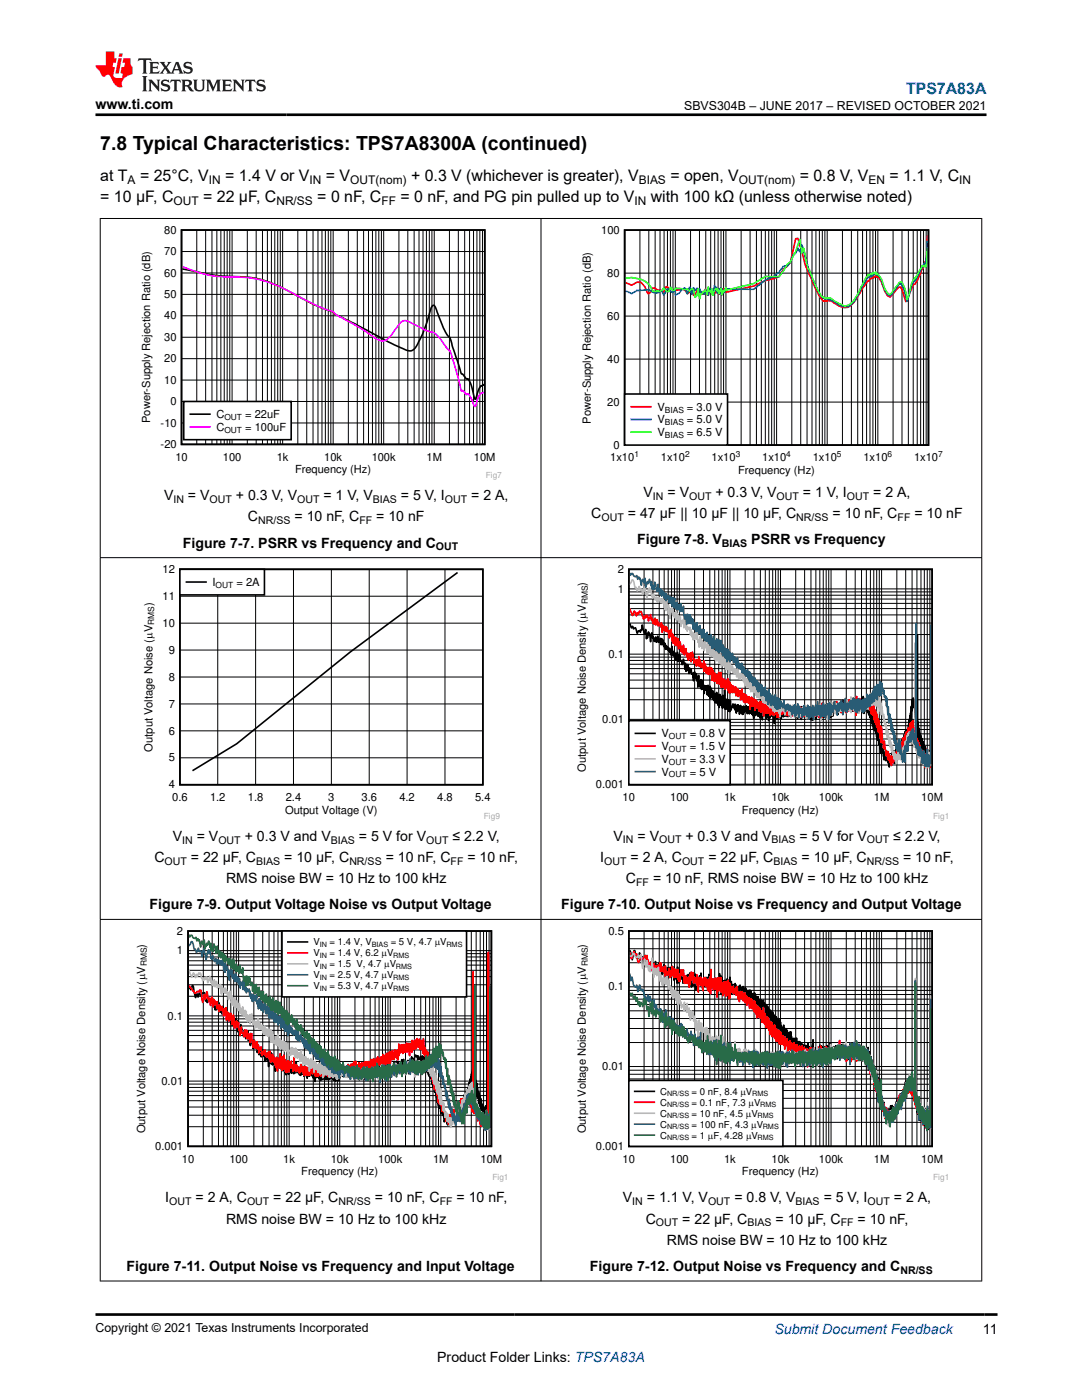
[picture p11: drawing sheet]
<svg xmlns="http://www.w3.org/2000/svg" width="216mm" height="279mm" viewBox="0 0 216 279" stroke-linecap="round" stroke-linejoin="round" font-family="sans-serif">
<defs><g id="words">
<text font-size="3.9" x="20" y="29.9">7.8 Typical Characteristics: TPS7A8300A (continued)</text>
<text font-size="3.2" fill="#00f" x="180.8" y="18.7">TPS7A83A</text>
<g font-size="3.2">
<text x="20" y="40.3">= 10 μF, C</text>
<text x="20" y="36.1">at T</text>
<text x="27.9" y="36.1">= 25°C, V</text>
<text x="40.5" y="40.3">= 22 μF, C</text>
<text x="44.9" y="36.1">= 1.4 V or V</text>
<text x="63.3" y="40.3">= 0 nF, C</text>
<text x="65" y="36.1">= V</text>
<text x="79.9" y="40.3">= 0 nF, and PG pin pulled up to V</text>
<text x="82" y="36.1">+ 0.3 V (whichever is greater), V</text>
<text x="129.9" y="40.3">with 100 kΩ (unless otherwise noted)</text>
<text x="133.8" y="36.1">= open, V</text>
<text x="159.6" y="36.1">= 0.8 V, V</text>
<text x="177.5" y="36.1">= 1.1 V, C</text>
</g>
<g font-size="2.8">
<text x="19" y="21.8">www.ti.com</text>
<text x="32.7" y="99.8">V</text>
<text x="37.5" y="99.8">= V</text>
<text x="47.1" y="99.8">+ 0.3 V, V</text>
<text x="64.5" y="99.8">= 1 V, V</text>
<text x="80" y="99.8">= 5 V, I</text>
<text x="94" y="99.8">= 2 A,</text>
<text x="128.4" y="99.2">V</text>
<text x="133.2" y="99.2">= V</text>
<text x="142.8" y="99.2">+ 0.3 V, V</text>
<text x="160.2" y="99.2">= 1 V, I</text>
<text x="174.2" y="99.2">= 2 A,</text>
<text x="49.5" y="104.1">C</text>
<text x="58.8" y="104.1">= 10 nF, C</text>
<text x="75.1" y="104.1">= 10 nF</text>
<text x="118" y="103.4">C</text>
<text x="125.3" y="103.4">= 47 μF || 10 μF || 10 μF, C</text>
<text x="166.1" y="103.4">= 10 nF, C</text>
<text x="182.5" y="103.4">= 10 nF</text>
<text x="36.5" y="109.3">Figure 7-7. PSRR vs Frequency and C</text>
<text x="127.1" y="108.6">Figure 7-8. V</text>
<text x="149.9" y="108.6">PSRR vs Frequency</text>
<text x="34.5" y="167.8">V</text>
<text x="39.3" y="167.8">= V</text>
<text x="48.8" y="167.8">+ 0.3 V and V</text>
<text x="71.6" y="167.8">= 5 V for V</text>
<text x="90.3" y="167.8">≤ 2.2 V,</text>
<text x="122.4" y="167.8">V</text>
<text x="127.2" y="167.8">= V</text>
<text x="136.8" y="167.8">+ 0.3 V and V</text>
<text x="159.6" y="167.8">= 5 V for V</text>
<text x="178.2" y="167.8">≤ 2.2 V,</text>
<text x="30.8" y="172">C</text>
<text x="38.1" y="172">= 22 μF, C</text>
<text x="56.7" y="172">= 10 μF, C</text>
<text x="77" y="172">= 10 nF, C</text>
<text x="93.3" y="172">= 10 nF,</text>
<text x="119.8" y="172">I</text>
<text x="125.8" y="172">= 2 A, C</text>
<text x="141.3" y="172">= 22 μF, C</text>
<text x="159.9" y="172">= 10 μF, C</text>
<text x="180.2" y="172">= 10 nF,</text>
<text x="45.1" y="176.3">RMS noise BW = 10 Hz to 100 kHz</text>
<text x="124.9" y="176.2">C</text>
<text x="130.3" y="176.2">= 10 nF, RMS noise BW = 10 Hz to 100 kHz</text>
<text x="29.8" y="181.5">Figure 7-9. Output Voltage Noise vs Output Voltage</text>
<text x="112" y="181.5">Figure 7-10. Output Noise vs Frequency and Output Voltage</text>
<text x="33" y="240">I</text>
<text x="39" y="240">= 2 A, C</text>
<text x="54.5" y="240">= 22 μF, C</text>
<text x="74.8" y="240">= 10 nF, C</text>
<text x="91.1" y="240">= 10 nF,</text>
<text x="124.3" y="240">V</text>
<text x="129.1" y="240">= 1.1 V, V</text>
<text x="146.5" y="240">= 0.8 V, V</text>
<text x="164.4" y="240">= 5 V, I</text>
<text x="178.4" y="240">= 2 A,</text>
<text x="45.1" y="244.2">RMS noise BW = 10 Hz to 100 kHz</text>
<text x="128.9" y="244.2">C</text>
<text x="136.1" y="244.2">= 22 μF, C</text>
<text x="154.8" y="244.2">= 10 μF, C</text>
<text x="171.1" y="244.2">= 10 nF,</text>
<text x="133.1" y="248.4">RMS noise BW = 10 Hz to 100 kHz</text>
<text x="25.3" y="253.7">Figure 7-11. Output Noise vs Frequency and Input Voltage</text>
<text x="117.7" y="253.7">Figure 7-12. Output Noise vs Frequency and C</text>
<text x="196.1" y="266.1">11</text>
<text x="87.2" y="271.7">Product Folder Links: TPS7A83A</text>
</g>
<text font-size="2.8" fill="#00f" x="154.5" y="266.2">Submit Document Feedback</text>
<g font-size="2.5">
<text x="136.5" y="21.9">SBVS304B – JUNE 2017 – REVISED OCTOBER 2021</text>
<text x="19" y="265.9">Copyright © 2021 Texas Instruments Incorporated</text>
</g>
<g font-size="2.4">
<text x="25.5" y="36.7">A</text>
<text x="34.6" y="40.9">OUT</text>
<text x="41.7" y="36.7">IN</text>
<text x="55.2" y="40.9">NR/SS</text>
<text x="61.8" y="36.7">IN</text>
<text x="69.9" y="36.7">OUT(nom)</text>
<text x="76.1" y="40.9">FF</text>
<text x="126.6" y="40.9">IN</text>
<text x="127.5" y="36.7">BIAS</text>
<text x="147.4" y="36.7">OUT(nom)</text>
<text x="173.3" y="36.7">EN</text>
<text x="191.4" y="36.7">IN</text>
</g>
<g font-size="2.2">
<text x="32.8" y="46.6">80</text>
<text x="120" y="46.7">100</text>
<text x="32.8" y="50.9">70</text>
<text x="32.8" y="59.5">50</text>
<text x="32.8" y="55.2">60</text>
<text x="121.2" y="55.2">80</text>
<text x="32.8" y="63.8">40</text>
<text x="121.2" y="63.8">60</text>
<text x="32.8" y="68">30</text>
<text x="32.8" y="76.6">10</text>
<text x="32.8" y="72.3">20</text>
<text x="121.2" y="72.4">40</text>
<text x="34" y="80.9">0</text>
<text x="43.2" y="83.4">C</text>
<text x="48.9" y="83.4">= 22uF</text>
<text x="121.2" y="81">20</text>
<text x="131.2" y="82">V</text>
<text x="137.1" y="82">= 3.0 V</text>
<text x="30" y="84.4" transform="rotate(-90 30 84.4)">Power-Supply Rejection Ratio (dB)</text>
<text x="32.1" y="89.4">-20</text>
<text x="32.1" y="85.1">-10</text>
<text x="43.2" y="86">C</text>
<text x="48.9" y="86">= 100uF</text>
<text x="117.9" y="84.5" transform="rotate(-90 117.9 84.5)">Power-Supply Rejection Ratio (dB)</text>
<text x="122.4" y="89.6">0</text>
<text x="131.2" y="84.5">V</text>
<text x="131.2" y="87">V</text>
<text x="137.1" y="84.5">= 5.0 V</text>
<text x="137.1" y="87">= 6.5 V</text>
<text x="35" y="91.9">10</text>
<text x="44.5" y="91.9">100</text>
<text x="55.2" y="91.9">1k</text>
<text x="58.9" y="94.5">Frequency (Hz)</text>
<text x="64.7" y="91.9">10k</text>
<text x="74.2" y="91.9">100k</text>
<text x="85.1" y="91.9">1M</text>
<text x="94.6" y="91.9">10M</text>
<text x="121.8" y="92.1">1x10</text>
<text x="131.9" y="92.1">1x10</text>
<text x="142" y="92.1">1x10</text>
<text x="147.3" y="94.6">Frequency (Hz)</text>
<text x="152.1" y="92.1">1x10</text>
<text x="162.2" y="92.1">1x10</text>
<text x="172.3" y="92.1">1x10</text>
<text x="182.4" y="92.1">1x10</text>
<text x="32.4" y="119.7">11</text>
<text x="32.4" y="114.4">12</text>
<text x="42.4" y="117">I</text>
<text x="47.2" y="117">= 2A</text>
<text x="116.9" y="116.9" transform="rotate(-90 116.9 116.9)">)</text>
<text x="123.3" y="118.3">1</text>
<text x="123.3" y="114.3">2</text>
<text x="30.4" y="121" transform="rotate(-90 30.4 121)">)</text>
<text x="32.4" y="125.1">10</text>
<text x="33.7" y="130.5">9</text>
<text x="121.4" y="131.3">0.1</text>
<text x="33.7" y="135.8">8</text>
<text x="33.7" y="141.2">7</text>
<text x="30.4" y="150" transform="rotate(-90 30.4 150)">Output Voltage Noise (PV</text>
<text x="33.7" y="146.6">6</text>
<text x="120.2" y="144.3">0.01</text>
<text x="132" y="147.2">V</text>
<text x="132" y="149.7">V</text>
<text x="137.6" y="147.2">= 0.8 V</text>
<text x="137.6" y="149.7">= 1.5 V</text>
<text x="33.7" y="152">5</text>
<text x="116.9" y="154" transform="rotate(-90 116.9 154)">Output Voltage Noise Density (PV</text>
<text x="132" y="152.2">V</text>
<text x="132" y="154.8">V</text>
<text x="137.6" y="152.2">= 3.3 V</text>
<text x="137.6" y="154.8">= 5 V</text>
<text x="33.7" y="157.3">4</text>
<text x="34.4" y="159.9">0.6</text>
<text x="41.9" y="159.9">1.2</text>
<text x="49.5" y="159.9">1.8</text>
<text x="57" y="159.9">2.4</text>
<text x="65.5" y="159.9">3</text>
<text x="72.1" y="159.9">3.6</text>
<text x="79.7" y="159.9">4.2</text>
<text x="87.2" y="159.9">4.8</text>
<text x="94.8" y="159.9">5.4</text>
<text x="118.9" y="157.3">0.001</text>
<text x="124.2" y="159.9">10</text>
<text x="133.7" y="159.9">100</text>
<text x="144.5" y="159.9">1k</text>
<text x="154" y="159.9">10k</text>
<text x="163.4" y="159.9">100k</text>
<text x="174.4" y="159.9">1M</text>
<text x="183.8" y="159.9">10M</text>
<text x="56.9" y="162.4">Output Voltage (V)</text>
<text x="148.1" y="162.4">Frequency (Hz)</text>
<text x="28.9" y="189.1" transform="rotate(-90 28.9 189.1)">)</text>
<text x="35.3" y="190.5">1</text>
<text x="35.3" y="186.5">2</text>
<text x="116.9" y="189.1" transform="rotate(-90 116.9 189.1)">)</text>
<text x="121.4" y="186.5">0.5</text>
<text x="121.4" y="197.7">0.1</text>
<text x="33.4" y="203.5">0.1</text>
<text x="120.2" y="213.6">0.01</text>
<text x="32.2" y="216.5">0.01</text>
<text x="28.9" y="226.2" transform="rotate(-90 28.9 226.2)">Output Voltage Noise Density (PV</text>
<text x="116.9" y="226.2" transform="rotate(-90 116.9 226.2)">Output Voltage Noise Density (PV</text>
<text x="31" y="229.5">0.001</text>
<text x="36.3" y="232.1">10</text>
<text x="45.8" y="232.1">100</text>
<text x="56.5" y="232.1">1k</text>
<text x="66" y="232.1">10k</text>
<text x="75.5" y="232.1">100k</text>
<text x="86.4" y="232.1">1M</text>
<text x="95.9" y="232.1">10M</text>
<text x="118.9" y="229.5">0.001</text>
<text x="124.2" y="232.1">10</text>
<text x="133.7" y="232.1">100</text>
<text x="144.5" y="232.1">1k</text>
<text x="154" y="232.1">10k</text>
<text x="163.4" y="232.1">100k</text>
<text x="174.4" y="232.1">1M</text>
<text x="183.8" y="232.1">10M</text>
<text x="60.1" y="234.6">Frequency (Hz)</text>
<text x="148.1" y="234.6">Frequency (Hz)</text>
</g>
<g font-size="2.1">
<text x="34.6" y="100.4">IN</text>
<text x="41.8" y="100.4">OUT</text>
<text x="59.3" y="100.4">OUT</text>
<text x="74.4" y="100.4">BIAS</text>
<text x="88.8" y="100.4">OUT</text>
<text x="130.3" y="99.7">IN</text>
<text x="137.5" y="99.7">OUT</text>
<text x="155" y="99.7">OUT</text>
<text x="169" y="99.7">OUT</text>
<text x="51.5" y="104.6">NR/SS</text>
<text x="71.7" y="104.6">FF</text>
<text x="120" y="104">OUT</text>
<text x="158.9" y="104">NR/SS</text>
<text x="179.1" y="104">FF</text>
<text x="87" y="109.9">OUT</text>
<text x="144.1" y="109.2">BIAS</text>
<text x="32.8" y="172.6">OUT</text>
<text x="36.4" y="168.4">IN</text>
<text x="43.6" y="168.4">OUT</text>
<text x="51.1" y="172.6">BIAS</text>
<text x="66" y="168.4">BIAS</text>
<text x="69.7" y="172.6">NR/SS</text>
<text x="85" y="168.4">OUT</text>
<text x="89.9" y="172.6">FF</text>
<text x="120.6" y="172.6">OUT</text>
<text x="124.3" y="168.3">IN</text>
<text x="131.5" y="168.3">OUT</text>
<text x="136.1" y="172.6">OUT</text>
<text x="154" y="168.3">BIAS</text>
<text x="154.3" y="172.6">BIAS</text>
<text x="172.9" y="172.6">NR/SS</text>
<text x="173" y="168.3">OUT</text>
<text x="126.9" y="176.8">FF</text>
<text x="33.8" y="240.5">OUT</text>
<text x="49.3" y="240.5">OUT</text>
<text x="67.5" y="240.5">NR/SS</text>
<text x="87.7" y="240.5">FF</text>
<text x="126.2" y="240.5">IN</text>
<text x="130.9" y="244.8">OUT</text>
<text x="141.3" y="240.5">OUT</text>
<text x="149.1" y="244.8">BIAS</text>
<text x="158.7" y="240.5">BIAS</text>
<text x="167.8" y="244.8">FF</text>
<text x="173.1" y="240.5">OUT</text>
<text x="179.7" y="254.2">NR/SS</text>
</g>
<g font-size="1.9">
<text x="62.5" y="188.7">V</text>
<text x="62.5" y="190.9">V</text>
<text x="65.8" y="188.7">= 1.4 V, V</text>
<text x="65.8" y="190.9">= 1.4 V, 6.2</text>
<text x="76.1" y="190.9">P</text>
<text x="77.2" y="190.9">V</text>
<text x="78" y="188.7">= 5 V, 4.7</text>
<text x="86.7" y="188.7">P</text>
<text x="87.8" y="188.7">V</text>
<text x="62.5" y="193">V</text>
<text x="62.5" y="195.2">V</text>
<text x="62.5" y="197.4">V</text>
<text x="65.8" y="193">= 1.5 V, 4.7</text>
<text x="65.8" y="195.2">= 2.5 V, 4.7</text>
<text x="65.8" y="197.4">= 5.3 V, 4.7</text>
<text x="76.1" y="195.2">P</text>
<text x="76.1" y="197.4">P</text>
<text x="76.7" y="193">P</text>
<text x="77.2" y="195.2">V</text>
<text x="77.2" y="197.4">V</text>
<text x="77.8" y="193">V</text>
<text x="131.7" y="218.5">C</text>
<text x="131.7" y="220.7">C</text>
<text x="138" y="218.5">= 0 nF, 8.4 P</text>
<text x="138" y="220.7">= 0.1 nF, 7.3</text>
<text x="148.9" y="218.5">V</text>
<text x="149.4" y="220.7">PV</text>
<text x="131.7" y="222.8">C</text>
<text x="131.7" y="225">C</text>
<text x="131.7" y="227.2">C</text>
<text x="138" y="222.8">= 10 nF, 4.5</text>
<text x="138" y="225">= 100 nF, 4.3 P</text>
<text x="138" y="227.2">= 1</text>
<text x="141.3" y="227.2">PF, 4.28</text>
<text x="148.8" y="222.8">PV</text>
<text x="148.9" y="227.2">PV</text>
<text x="151" y="225">V</text>
</g>
<g font-size="1.7">
<text x="44.8" y="83.8">OUT</text>
<text x="132.7" y="82.3">BIAS</text>
<text x="44.8" y="86.4">OUT</text>
<text x="132.7" y="84.9">BIAS</text>
<text x="132.7" y="87.4">BIAS</text>
<text x="126.6" y="91.2">1</text>
<text x="136.7" y="91.2">2</text>
<text x="146.8" y="91.2">3</text>
<text x="156.9" y="91.2">4</text>
<text x="167" y="91.2">5</text>
<text x="177.1" y="91.2">6</text>
<text x="187.2" y="91.2">7</text>
<text x="43" y="117.3">OUT</text>
<text x="30.8" y="124.7" transform="rotate(-90 30.8 124.7)">RMS</text>
<text x="117.3" y="120.6" transform="rotate(-90 117.3 120.6)">RMS</text>
<text x="133.5" y="147.5">OUT</text>
<text x="133.5" y="150.1">OUT</text>
<text x="133.5" y="152.6">OUT</text>
<text x="133.5" y="155.2">OUT</text>
<text x="29.3" y="192.8" transform="rotate(-90 29.3 192.8)">RMS</text>
<text x="117.3" y="192.8" transform="rotate(-90 117.3 192.8)">RMS</text>
</g>
<g font-size="1.7" fill="#a8a8a8">
<text x="96.9" y="95.4">Fig7</text>
<text x="96.5" y="163.4">Fig9</text>
<text x="186.2" y="163.4">Fig1</text>
<text x="98.2" y="235.6">Fig1</text>
<text x="186.2" y="235.6">Fig1</text>
</g>
<g font-size="1.4">
<text x="63.8" y="189">IN</text>
<text x="63.8" y="191.2">IN</text>
<text x="74.2" y="189">BIAS</text>
<text x="78.5" y="191.2">RMS</text>
<text x="89.1" y="189">RMS</text>
<text x="63.8" y="193.4">IN</text>
<text x="63.8" y="195.5">IN</text>
<text x="63.8" y="197.7">IN</text>
<text x="78.5" y="195.5">RMS</text>
<text x="78.5" y="197.7">RMS</text>
<text x="79" y="193.4">RMS</text>
<text x="133.1" y="218.8">NR/SS</text>
<text x="133.1" y="221">NR/SS</text>
<text x="150.1" y="218.8">RMS</text>
<text x="151.7" y="221">RMS</text>
<text x="133.1" y="223.2">NR/SS</text>
<text x="133.1" y="225.4">NR/SS</text>
<text x="133.1" y="227.5">NR/SS</text>
<text x="151.1" y="223.2">RMS</text>
<text x="151.2" y="227.5">RMS</text>
<text x="152.2" y="225.4">RMS</text>
</g>
</g></defs>
<path d="M36.2 45.9h60.5v42.8h-60.5zM36.4 53.7l6.2 1.2 4.6 .3a20.6 20.6 0 0 1 11 3.3l4.3 2.2 2.5 1.1a3.4 3.4 0 0 1 2 1l4 1.9 7.7 4.1 2.4 1.1 .9 .1 .8-.5 1.1-1.9 1.3-3.2 .5-1.9a1.66 1.66 0 0 1 .9-1.6l.4 .6 1.5 3.9 .8 1.5 .5 .5 2.2 7 1.1 1.2h.2l.4 .4 .4 1.2 .7 2.5 1-2.5 .8-.4" fill="none" stroke="#000" stroke-width=".32"/>
<g fill="none" stroke="#000" stroke-width=".2">
<path d="M36.2 58.8h60.5M36.2 54.5h60.5M36.2 50.2h60.5M39.3 45.9v42.8M41 45.9v42.8M42.3 45.9v42.8M43.3 45.9v42.8M44.1 45.9v42.8M44.7 45.9v42.8M45.3 45.9v42.8M45.9 45.9v42.8M46.3 45.9v42.8"/>
<path d="M49.3 45.9v42.8M51.1 45.9v42.8M52.4 45.9v42.8M53.4 45.9v42.8M54.2 45.9v42.8M54.8 45.9v42.8M55.4 45.9v42.8M55.9 45.9v42.8M56.4 45.9v42.8M59.4 45.9v42.8M61.2 45.9v42.8M62.5 45.9v42.8"/>
<path d="M63.4 45.9v42.8M64.2 45.9v42.8M64.9 45.9v42.8M65.5 45.9v42.8M66 45.9v42.8M66.5 45.9v42.8M69.5 45.9v42.8M71.3 45.9v42.8M72.6 45.9v42.8M73.5 45.9v42.8M74.3 45.9v42.8M75 45.9v42.8"/>
<path d="M75.6 45.9v42.8M76.1 45.9v42.8M76.6 45.9v42.8M79.6 45.9v42.8M81.4 45.9v42.8M82.6 45.9v42.8M83.6 45.9v42.8M84.4 45.9v42.8M85.1 45.9v42.8M85.7 45.9v42.8M86.2 45.9v42.8M86.6 45.9v42.8"/>
<path d="M89.7 45.9v42.8M91.5 45.9v42.8M92.7 45.9v42.8M93.7 45.9v42.8M94.5 45.9v42.8M95.2 45.9v42.8M95.7 45.9v42.8M96.3 45.9v42.8M36.2 75.9h60.5M36.2 71.6h60.5M36.2 67.3h60.5M36.2 63h60.5"/>
<path d="M36.2 84.4h60.5M36.2 80.1h60.5"/>
</g>
<path d="M36.4 53.2l1.7 .6a23 23 0 0 0 9.7 1.5 24 24 0 0 1 11.7 3.8l3.3 1.7 2.2 .9a3.2 3.2 0 0 1 2.1 1.1l4.9 2.7 3 2.1 1.1 .4h.5l.7-.3 .8-.9 1.8-2.4 .8-.4 .8 .1 3.4 1.8 1.8 .6 1.1 1 1.4 2 .6 .5 1.5 5.1 .7 3 .4-.2 .7 .9 .3-.2 .1 .1 1.2 2.4 .2-.1 .8-2.2 .3-.3 .6-.2" fill="none" stroke="#f0f" stroke-width=".32"/>
<path d="M36.7 80.1h21.4v7.6h-21.4z" fill-rule="evenodd" fill="#fff"/>
<path d="M36.7 80.1h21.4v7.6h-21.4zM38 82.7h3.9" fill="none" stroke="#000" stroke-width=".32"/>
<path d="M38 85.2h3.9" fill="none" stroke="#f0f" stroke-width=".32"/>
<path d="M115.8 45h72.3v50.1h-72.3z" fill-rule="evenodd" fill="#fff"/>
<path d="M124.6 45.9h60.7v42.9h-60.7z" fill="none" stroke="#000" stroke-width=".32"/>
<g fill="none" stroke="#000" stroke-width=".2">
<path d="M124.6 54.5h60.7M127.7 45.9v42.9M129.5 45.9v42.9M130.7 45.9v42.9M131.7 45.9v42.9M132.5 45.9v42.9M133.2 45.9v42.9M133.8 45.9v42.9M134.3 45.9v42.9M134.7 45.9v42.9M137.8 45.9v42.9M139.6 45.9v42.9"/>
<path d="M140.8 45.9v42.9M141.8 45.9v42.9M142.6 45.9v42.9M143.3 45.9v42.9M143.9 45.9v42.9M144.4 45.9v42.9M144.9 45.9v42.9M147.9 45.9v42.9M149.7 45.9v42.9M150.9 45.9v42.9M151.9 45.9v42.9M152.7 45.9v42.9"/>
<path d="M153.4 45.9v42.9M154 45.9v42.9M154.5 45.9v42.9M155 45.9v42.9M158 45.9v42.9M159.8 45.9v42.9M161 45.9v42.9M162 45.9v42.9M162.8 45.9v42.9M163.5 45.9v42.9M164.1 45.9v42.9M164.6 45.9v42.9"/>
<path d="M165.1 45.9v42.9M168.1 45.9v42.9M169.9 45.9v42.9M171.1 45.9v42.9M172.1 45.9v42.9M172.9 45.9v42.9M173.6 45.9v42.9M174.2 45.9v42.9M174.7 45.9v42.9M175.2 45.9v42.9M178.2 45.9v42.9M180 45.9v42.9"/>
<path d="M181.3 45.9v42.9M182.2 45.9v42.9M183 45.9v42.9M183.7 45.9v42.9M184.3 45.9v42.9M184.8 45.9v42.9M124.6 71.7h60.7M124.6 63.1h60.7M124.6 80.2h60.7"/>
</g>
<path d="M185.1 47.1h-.1a18.3 18.3 0 0 1-.3 5.5l-.1-.3-1.5 3.6-.5 .8h-.3l-1.3 3.3-.3 .2-.7-2.4-.3-.5h-.3l-.3 .2-1.5 1.8-.5-.3-.6-.9-.6-1.8-.7-1.2v.3l-.2-.3-.1 .1-.1-.3-.3 .5-.2-.2-.2 .4h-.4l-.3 .4-.4 .2-.1 .4-.1-.2-.2 .5-1.3 2.1a4.7 4.7 0 0 1-2.3 2.4l-1.1-.1-2.1-1.3h-.8a.77 .77 0 0 1-1.2-.4l-1.6-3.1-1.6-3.7-1.4-5.2h-.4l-1.1 4.7-.6 .8-.8 .6-.9 1.5-2.6 .8-2.4 1.1-5.5 1.2v-.8l-.1 .6-.3-.1-.2-.4-.2 .6v-.6l-.1 .7-.1-.5h-.2l-.3 .9-.3-.7h-.1l-.2 .5-.1-.2-.3 .1-.1 .3-.3-.9-.2 .5-.1-.2-.2 .2-.2 .5-.1 .1-.4-1.2-.3 1-.9-.3-.3 .1-.3-.5-.3 1-.3-.1-.4-1.1-.8 .8-.5-.7-.6-.2-1.4 .2v-.2h-.1l-.4 .5h-.2l-.2-.1-.6-.9h-.3l-.5 1.1a1.52 1.52 0 0 0-1.3-.5l-.4-.3h-.4l-.5 .9-.5 .2-.6-1.4-.8-.8-.8-.1-1.1 .6-1.2-.5" fill="none" stroke="#f00" stroke-width=".32"/>
<path d="M185.1 48.4l-.1-.2-.1 2.7-.2 1.4-.2 .4-.1-.1-.1 .2-1.3 2.6h-.1l-.2 .6-.3 .1a5.3 5.3 0 0 0-1 2.8l-.4 1.2-.3-1a5.9 5.9 0 0 0-1-2.5l-.3 .1-1.4 2-.4 .3-.5-.3-.6-.9-.6-1.9-.7-1.2-.1 .3-.4-.4-.2 .2-.1-.2-.5 .6-.2-.5-.1 .5a1.53 1.53 0 0 0-1 1.1l-1 1.7a6.9 6.9 0 0 1-2.3 3.1l-.3 .1a3.7 3.7 0 0 1-2.6-1l-1.3-.6-.5 .1a2.07 2.07 0 0 1-1.1-1.2l-1.1-2.1-.7-1.9-.2-.3-1.5-5.3-.4 1.4-.4-.8-.4 1-.5 .3-.6 1.6-.6 .7h-.8l-.9 1.2-1.1 .9-1.5 .7-2.4 1.8h-5.5v-.3l-.4 1.1-.1-.3-.1 .2-.2-.8-.1 .4-.1-.5-.1 .9-.1-.8-.2 1.1-.1-.9-.1 .7-.1-.2-.1 .1-.1-1-.3 .6-.1-1-.4 1.5-.4-.1-.1-.8-.2 .1-.2 1.3-.1-1-.2 .4-.2-.1-.3 .4-.6-.4-.3-.7-.3 .6-.3-.7-.3 .5-.3-.6-.4 1.4-.4-1.5-.4 1.4-.5-1.2-.6 .2-.6 .8-.8 .4v-.8l-.1-.3-.4 .6-.4-.2-.4-.5h-.2l-.3 .1-.5 1.1-.6-.9a1.25 1.25 0 0 1-2 0l-.5-.2-2.2 .2-1.1 .6-1.2-.6" fill="none" stroke="#00f" stroke-width=".32"/>
<path d="M185.1 49.5l-.3 3.7v-.2l-.1 .3-.1-.3-.2 .2-.1-.1h-.3l-1 2h-.1l-.2 .4-.1-.1-.2 .4h-.1l-.4 .7-.9 3.3a8.4 8.4 0 0 0-1-3.4h-.6l-1.8 2.5-.5-.4-.6-.9-.6-1.9-1-1.3-.1 .4-.1-.6-.1 .4-.3-.2-.2 .1-.1 .3-.1-.2-.3 .1-.1 .3-.2-.2-.3 .5-.1-.1-1.6 3.3a4.1 4.1 0 0 1-2.6 2.6l-2.3-1a1.5 1.5 0 0 0-1.4-.6l-.2-.1-.1 .2-.1-.2a1.4 1.4 0 0 1-1.1-1l-.7-1.3-1.3-3.3-.3-.3-.9-4-.3 1-.4-2.7-.8 2.5-1.1 2-.6 .5-1.7 2.4h-2.6l-2.4 1.4-5.5 1.3v-.6l-.3 .8-.1-.2-.2 .5-.2-.3v.8l-.2-1.3-.4 1.1-.3-1-.1 .4-.3-.6-.5 1.4-.1-.1-.2-1.2-.2 .7-.1-.2-.2 .1-.2-.9-.1 1.5-.4-1-.3 .4-.2-.1-.2 .5h-.2l-.3 1-.3-2-.3 1.4-.3 .3-.3-1.5-.4-.1-.4 .4-.4-.5-.5 .2-2-.3v.2l-.5 .3-.4-.7-.4 .9h-.2l-.3-.1-.5-.6a.94 .94 0 0 1-1.3 .6l-.4 .1-.4-.1a3.8 3.8 0 0 0-3.2-2.5l-1.1-.2-1.2 .2" fill="none" stroke="#01ff00" stroke-width=".32"/>
<path d="M124.6 78.6h20.6v10.2h-20.6z" fill-rule="evenodd" fill="#fff"/>
<path d="M124.6 78.6h20.6v10.2h-20.6z" fill="none" stroke="#000" stroke-width=".32"/>
<path d="M126 81.2h3.9" fill="none" stroke="#f00" stroke-width=".32"/>
<path d="M126 83.7h3.9" fill="none" stroke="#00f" stroke-width=".32"/>
<path d="M126 86.2h3.9" fill="none" stroke="#01ff00" stroke-width=".32"/>
<path d="M28.3 112.7h71.4v51.1h-71.4z" fill-rule="evenodd" fill="#fff"/>
<path d="M35.9 113.6h60.4v43h-60.4zM91.3 114.3l-21.4 15.8-22.7 18.3-8.8 5.4" fill="none" stroke="#000" stroke-width=".32"/>
<g fill="none" stroke="#000" stroke-width=".2">
<path d="M35.9 119h60.4M43.4 113.6v43M51 113.6v43M58.6 113.6v43M66.1 113.6v43M73.7 113.6v43M81.2 113.6v43M88.8 113.6v43M35.9 135.1h60.4M35.9 129.7h60.4M35.9 124.4h60.4M35.9 151.2h60.4"/>
<path d="M35.9 145.9h60.4M35.9 140.5h60.4"/>
</g>
<path d="M35.9 113.6h16.9v5.1h-16.9z" fill-rule="evenodd" fill="#fff"/>
<path d="M35.9 113.6h16.9v5.1h-16.9zM37.2 116.2h3.9" fill="none" stroke="#000" stroke-width=".32"/>
<path d="M114.8 112.7h74.3v51h-74.3z" fill-rule="evenodd" fill="#fff"/>
<path d="M125.5 113.6h60.5v43h-60.5zM125.6 124.7l.1-.2 .3 .8 .2-.3 .2 .5 .4-.2 .3 1.1 .3-.5h.2l.1-.1 .1 .4 .1-.5 .1 .1 .1-1.1 .5 1.8 .2-.9 .2 1.9 .1-1 .1 .8 .2-1.2 .1 .6 .1-.3 .2 1.7 .3-1.8 .1 1 .1-.3 .2 1 .4-.9 .1 1.1v-.8l.1 .5 .2-.9 .1 1.2 .1-.6 .2 .6 .1-.8 .1 1.3 .2-1.2 .1 1 .1-.8 .2 1.4v-.8l.1 .7 .1-.6 .1 1.2 .1-.8 .3 .9v-.6l.1 .3h.1v.5l.1-.4v.5l.1-.6 .1 .9 .1-.6 .2 1.1v-1.8l.2 1.6 .1-.7 .1 1 .1-.7 .1 .8v-.8l.2 1.4 .1-.9v1l.2-1.1v1l.1-1.4v1.8l.1-1.2 .1 .8v-.8l.1 1.1 .1-1.2 .1 .8 .4 .7v.5l.1-.5 .1 .2 .1-.9 .3 2.1 .1-1.2 .1 1.6 .1-1.3 .2 1.1v-1.2l.3 1.8 .1-1.1 .1 .8 .1-.7 .1 .7v-.6l.1 1.1v-.3l.2 .2 .1 .5 .1 .9v-1.6l.1 .7 .1-.9v1.1l.1-.2 .1 .5 .1-1.1 .2 1.5 .1-.1v1.3l.2-2.3 .2 2.1 .1-1 .1 1.4 .1-1.7 .1 2v-1.5l.1 1v-1.3l.1 1.7 .1-1.7 .2 2.6 .1-1.6v.7l.1-.6v.8v-.5l.1 .6 .1-.9 .1 .7 .1-.6v1.7l.2-1.9 .1 2.1 .1-1.4v1.4l.2-2v2.5l.1-1.5v.6l.1-.6v1.1v-1.7l.2 2 .1-1.1v1.1v-1.4l.1 1.7 .1-1.4v1.4l.1-1.1 .1 1.4 .1-1.4v1.8l.1-1.4v.3v-.5v.9l.1-1.2v1.3l.1-1.5 .1 2.2 .1-1.8 .1 2.2 .1-2.2 .1 2.6 .1-2.6 .1 2.2v-1.5l.1 1.1v-.5l.1 .3v-1.3l.1 1.6v-1.4l.1 1.8v-1.3v1.7l.1-2.5 .1 2.4 .1-1.8 .1 1 .1-2.8 .1 3.9v-1.7l.1 1.8v-1.8l.1 1.5v-1.8l.1 1.9 .1-1.5v1.6v-2l.1 1.5 .1-1.3v1.9l.1-1.4v1.7l.1-2.2 .1 2.3v-1.7v1.6l.2-2.1v1.9l.4-1.2 .1 .7 .2-.6 .2 1.1v-1.2l.1 1 .1-.5v1.3l.1-1.4 .1 .9v-1.1l.1 1.2 .1-1.2 .1 1v-.8l.1 1.6 .2-1.4v1.2l.1-1.5v1.1l.1-.9 .1 1.5 .1-1.5 .1 1.6 .2-1.7v1.4l.1-1.1v.8l.1-.8 .1 .8 .1-.8v.8l.1-.8v.6v-1l.2 1.6 .1-1.3v.9l.1-.9v.6l.1-.5v1.1l.1-1.2v1.4l.1-1.4 .1 .8v-.7v.8v-.8l.1 1.1 .1-.8 .1 .8v-1l.1 1.3 .1-1.8 .1 2 .1-1.3v1.9v-2.2l.1 1v-1v.6v-.5l.1 1.2 .1-1.2 .1 1.5v-1.3l.1 1 .1-1.3 .1 1.5v-1.2l.1 .9v-1.1l.1 1.7 .1-1.6 .1 1.4 .1-1.6v2.1v-1.6l.1 .7 .1-1.1 .1 1 .1-.5v1.3v-2.2l.1 2.8v-2.7v1.5l.2-1.2v1.3v-1v1.2l.1-1.1 .1 1.1v-1.7v1.4l.1-1.2v1.5l.1-1.5 .1 1.5v-.9l.1 1.5 .1-2.1 .2 1.9 .1-2 .1 2.6v-2.1l.1 1.2 .1-1.3v1v-.8v1.5l.1-1.8v1.4v-1.6l.1 1.5v-1.2l.1 1.3 .1-1.3 .1 1.2v-1l.1 1.1 .1-1.6 .1 1.8 .1-1.3v.7v-.5v2.4l.1-3 .1 1.9v-1.9v1.5l.1-1 .1 1.2 .1-2 .1 2.3v-2.2l.1 1.9v-1.5l.1 1.4 .1-1.4v1.3v-1.8l.1 2.1v-1.6v1.7v-1.6v1l.1-1.4v1.8l.1-1.8v1.8l.1-.8 .1 1.2v-1.2l.2 .3 .1-1.1 .1 1.6 .1-1.1 .1 1 .1-2.1v1.5l.1-1.1 .1 1.5 .1-.9v1.1l.1-1.5v.7l.2-.5v1.3l.1-.8 .1 .6 .1-1.1v1.2l.1-1.5 .1 1.4v-.5l.1 .2 .1-1.1 .1 1.2v-.9l.1 1 .1-1 .1 .7 .1-.9 .1 1.2 .1-.9v1.1l.1-1.6v1.6v-.9l.2 1.2 .1-2.1v2.1l.1-1.9 .1 2v-1.3l.1 .5v-1.2v1.1l.1-1 .1 .9v-1.1v1.9l.1-1.7 .1 1.6v-1.3v1l.1-1.3 .1 2.2 .1-2.6 .1 1.9v-1.5l.1 1.3 .1-1 .1 .8 .1-.9 .2 1.3 .1-1.9v1.8l.1-1.5 .1 1.7 .1-1.3 .1 1.4v-2.1v2.1l.1-2v1.1l.1-.5v.7l.1-1v1.2l.1-1.4 .1 2.1v-1.9l.1 2.2v-2.5v1.9v-1.4l.1 1.3 .1-1.7v1.6v-1.5l.1 2.4v-1.9v-.3v1.4l.1-1.9 .1 1.6 .1-1.4 .1 1.6 .1-1.3v1.1v-1v.9l.1-1 .1 1v-1.4v2.4l.1-2.5 .1 2.1 .1-2 .1 1.3v-1.2l.1 .9v-.8v1.3v-1.4l.1 1.3 .1-1.6 .1 1.9v-2l.1 2.4 .1-1.8v1.3v-1.4l.1 1.4v-1.7v1.2l.1-1.2v1.3l.1-1.3v.1v1.9v-1.5l.1 1.5v-1.4v1.5v-2.4l.1 2.2v-1.8l.1 1.7 .1-1.6v1.9v-2v1.7l.1-1.7v1.5l.1-1.5v1.6l.1-2.3v2.6v-2l.1 2.3 .2-2.7v2.5l.1-2.1 .1 1.4v-1.7l.1 2.1 .1-1.7 .1 1.6 .1-2.1v2.1l.1-2.1v2.6v-2.2v1.6l.1-1.3 .1 .5 .1-.3 .1 1.4v-2l.2 1.3 .2-2.2 .1 2.1 .1-1.2 .1 1.5 .2-1.8v1.5l.1-1.1v1.6l.2-2 .1 1.3 .1-1.1 .1 .8 .1-.6 .1 1v-1.4l.2 1.3v-2.2l.1 1.5v-1.1l.2 1.2 .1-.8v.9l.1-1.6v1.8l.1-1.2 .1 1.1v-1.3l.1 .9v-1l.1 1.8 .2-1.8 .1 1.7 .1-1.5 .1 1v-.9l.1 .5 .1-1 .1 1.3 .1-1v1l.1-.9v1.6l.1-1.9 .1 1.8 .1-2.4 .1 2.4 .1-2.1 .1 1.6 .1-1.9 .1 1.1 .1-.9v1.6v-1.4v.4l.1-.7v1.6v-1.2l.1 1.1v-.7l.1 .5v-1.4l.1 2.4v-1.6l.1 .9v-.9l.1 1.3v-2.1v1.6v-.7l.1 .7 .1-.9v.6v-.8l.1 .8v-1l.1 1.4v-1.6l.1 1.7 .1-1.9v2.3l.1-2.6 .2 3.4 .1-3v2.5v-2.1v2.2l.1-2v1.2v-1.3l.1 1.3v-.3v.4v-.8v1l.1-1.2v1.2l.1-1.6 .1 1.9v-1.5l.1 1.6v-.9l.1 1.2v-1.3l.1 1.1v-1.3v1.9l.1-1.1v1.2l.1-1.2v1.3v-1.5l.1 1.9v-2.3v2.2l.1-1.1 .1 1.2v-1.3v1.9l.1-1.9 .1 2.6 .1-2.2 .1 2.6 .1-2.3v3.1v-2.3l.1 2.1 .1-2v2v-1.3l.1 1.5v-1.7l.2 2.3 .1-1.4v.9v-.8v2v-1.5l.1 1.5v-1.4l.1 2 .1-2.1v2.3l.1-1.5 .1 2.4 .1-1.3v1.2l.1-.8v1.2v-1.6v2v-1.6v1.5l.1-1.3v2.3v-3.7l.1 3.5v-2.3l.1 2.7 .1-2 .2 1.8v-1.2l.2 2.6 .1-1.6 .1 1 .1-.5 .1 1.2 .1-.8 .3 1.3 .1-1.6 .1 .2v2.2l.1-2.3v1.2l.1-.9 .1 1 .1-1.1v.5l.1-.1v-1.1l.1 1.3v-1.1l.1 1.4 .2-1.1v.8v-1.7l.1 2.5v-2l.1 .6 .1-.8v2.1l.2-3 .1 1.5v-1.1v.7l.1-.9v1.2l.1-1.4v.5l.1-.8v1.6l.1-1.6v1.3l.1-1.6v1.1l.1-1v-.2l.1 1 .1-1.2 .1 1.1v-1.3v.6l.1-1.1v1.2v-1.2l.1 1.4 .1-1.4v1.4l.1-1.8v1.8v-1.6l.1 1.4 .1-1.8v1.8v-2.3l.1 1.2 .1-1v1.1v-2l.1 2 .2-2.2v2.1l.1-1.5v.2v-.5l.1 .7v-1.3l.1 1.2 .1-2v1.4l.1-2.5 .1 1.4 .1-1.5v.6v-1.2l.1 1.2v-1.7v1.7l.2-3.1v1.1l.1-2.3v.9l.2-1.3v1.5l.1-1.4v1.2v-1l.1 1.6v-1.1l.1 1.5 .1-1.1v1.3v-1.6l.1 2.9v-2.1v1.5v.2l.1-1.5 .2 3.4v-17.9l.1 17.2 .1 3.5v-2.3l.1 2.4 .1-2.1 .1 2.5v-1.2v1.4l.1-1.4 .1 1.6v-1.4l.1 1.3v-1v.9l.1-.7v1.6v-1.4l.1 2.2v-2.4l.1 2.9 .1-2.3 .1 2.6v-2.1l.1 1.9v-1.8v1.7l.1-1.3v2l.1-1.9v1.5v-1.2l.1 1.3 .1-1.3 .1 2.4v-2.1l.1 1.5v-1.6v2l.1-1.9 .1 2 .1-1.7 .1 2.3 .1-2.5 .1 2.3v-1.8v2.1l.1-1.6v.4v-.7v1.6v-1.6l.1 1.6v-1.9v1.1v-.9" fill="none" stroke="#000" stroke-width=".32"/>
<g fill="none" stroke="#000" stroke-width=".2">
<path d="M125.5 119.6h60.5M125.5 118.8h60.5M125.5 118.1h60.5M125.5 117.5h60.5M128.5 113.6v43M130.3 113.6v43M131.5 113.6v43M132.5 113.6v43M133.3 113.6v43M134 113.6v43M134.6 113.6v43M135.1 113.6v43"/>
<path d="M135.6 113.6v43M138.6 113.6v43M140.4 113.6v43M141.6 113.6v43M142.6 113.6v43M143.4 113.6v43M144.1 113.6v43M144.7 113.6v43M145.2 113.6v43M145.7 113.6v43M148.7 113.6v43M150.5 113.6v43"/>
<path d="M151.7 113.6v43M152.7 113.6v43M153.5 113.6v43M154.2 113.6v43M154.8 113.6v43M155.3 113.6v43M155.7 113.6v43M158.8 113.6v43M160.6 113.6v43M161.8 113.6v43M162.8 113.6v43M163.6 113.6v43"/>
<path d="M164.3 113.6v43M164.9 113.6v43M165.4 113.6v43M165.8 113.6v43M168.9 113.6v43M170.6 113.6v43M171.9 113.6v43M172.9 113.6v43M173.7 113.6v43M174.3 113.6v43M174.9 113.6v43M175.5 113.6v43"/>
<path d="M175.9 113.6v43M179 113.6v43M180.7 113.6v43M182 113.6v43M183 113.6v43M183.8 113.6v43M184.4 113.6v43M185 113.6v43M185.5 113.6v43M125.5 139.7h60.5M125.5 137.4h60.5M125.5 135.7h60.5"/>
<path d="M125.5 134.5h60.5M125.5 133.4h60.5M125.5 132.6h60.5M125.5 131.8h60.5M125.5 131.1h60.5M125.5 130.5h60.5M125.5 126.6h60.5M125.5 124.3h60.5M125.5 122.7h60.5M125.5 121.5h60.5M125.5 120.4h60.5M125.5 152.7h60.5"/>
<path d="M125.5 150.4h60.5M125.5 148.7h60.5M125.5 147.5h60.5M125.5 146.5h60.5M125.5 145.6h60.5M125.5 144.8h60.5M125.5 144.2h60.5M125.5 143.6h60.5"/>
</g>
<path d="M125.6 121.4l.6 1.5 .4-.9 .4 .9 .1-.6 .2 .4 .3-.7 .2 .2 .1-.2 .5 1.6 .1-.6 .3 .4 .1-.6 .2 .4 .1-.4 .2 1.1 .2-.7 .1 .2 .1-.8 .2 1.3 .1-.6 .2 1.1 .2-.8 .1 1 .1-1.3 .2 1.5 .2-1.1 .2 1.3 .2-.7v.5l.1-.3 .1 .4 .1-.4v.6l.2-.8 .1 1.9 .1-1.4 .1 1 .1-.6 .1 .5 .1-.7 .2 1 .1-1 .1 1.1 .1-.8 .3 1.1 .1-.5 .1 1.4v-.7l.1 .5 .1-.2v-1.3l.2 1.5v-.7l.1 1.6 .1-1.4 .1 1.8 .1-1.5 .1 1.1 .1-.9 .2 1.8v-1.7l.3 1.6 .1-1.1 .1 1.2v-1.4l.1 2v-1.4l.2 .7 .1-.7 .2 1.9 .1-1 .2 1.3 .2-1.6 .1 2 .2-1.2 .1 .6 .1-.7 .1 1.5 .1 .2v-.5l.1 .7 .1-1 .1 1.4 .1-1.1v.3l.1-.5 .1 1.1 .1-1.2 .1 1.8v-1.2l.2-.7h.1l.3 2.2v-.9l.1 .6v-.3l.2 .2 .1 .8v-1l.1 1.2v-1.4l.1 1.1 .1-1 .1 .6 .1-1.3 .1 2 .1-1.4 .1 1.4 .1-1 .1 1.2 .1-.8 .2 .9 .1-.9v.4v-.2l.1 .1v-.8l.1 2.1v-1.2l.1 .9 .1-1.2 .2 1.8v-1.2l.1 1.3 .1-1.2 .1 1.3 .1-1.3 .1 1.4 .1-1.4 .2 1.1v-1l.1 .8v-.8l.1 1.4 .1-1.4 .1 2.5v-2l.1 1.2 .1-1.3v2l.1-1.5 .1 1.7v-1.5l.1 1.6 .1-1.6v1.2l.1-1 .1 1.4v-1.1l.1 .8v-.7v1.3l.1-1.6v1.1l.1-1.2v1.8l.2-2.2 .1 2.3v-1.2v1.2l.1-.9 .1 .9 .1-1.4v.9v-1.9l.1 3v-1.7l.1 1.8 .1-1.8 .1 1.6 .1-.9v.9l.1-1.3v1.5l.1-1.6 .1 1.5 .1-1.3v1.8v-1.8l.1 1.2v-1.1v.8l.2-.7v1l.1-.8v1.1l.1-1.9v2l.1-1.1v1.3v-1.8l.1 2.2 .1-1.9 .1 2.3 .1-2.1 .1 .9v-.6l.2 .8 .1-.5v1.4l.1-1.4 .1 1.3 .1-1.2 .1 1.3v-1.1l.2 .6 .1-.7v1.8l.1-1.3 .1 .8v-.8l.1 .4 .1 .6v-1.1l.1 1.5v-1.1l.1 .8 .1-.5v.5l.1-.7v.3l.1-.4 .1 1.8 .1-1.3v.5l.2-1.4v2.2l.1-1.4v.8l.1-.6 .1 1.6 .1-1.7v1.4l.2-1.1 .1 1.6 .1-1.6 .1 1.4v-.9l.2 1v-1l.2 1.1 .1-1.3v1.3l.1-.8v.8l.1-.6v1.9l.1-2.1v.8l.1-1v1.4l.1-1.6v1.9l.1-1.4 .1 1.2v-1.4v1.5l.1-1.2 .1 1.2v-1.4l.2 1.5v-1v1.8l.1-2v1.5l.1-1.6v1.5l.1-1 .1 1 .1-1.3 .1 1.4 .1-1 .1 1.6v-1.4l.1 1 .1-1.5v1.4v-1l.2 1.7v-1.9l.1 1.9 .1-2.2 .1 2v-1.3l.1 1.1 .1-1.5v1.5v-1.5l.1 2.7v-2.6v1.4l.1-.6 .1 1v-1.8l.1 2 .1-1.4v1.4v-1.4v1.2v-1.3l.1 1.2 .1-1.6 .1 1.9v-1.2v1.2l.1-1.2v1v-.6l.1 .4v-1.2v1.6l.1-1.2 .2 1.1v-1.4v2l.1-2.3 .1 1.6v-.8v1l.1-1.4 .1 1.6 .1-1.5v1.4l.1-1.1v1.4l.1-1.5v1.5v-1.4v1.2l.1-.9v.8v-1.9v2.4l.1-2.3v1.5v-.3v.7l.1-1.2 .1 1.3v-1.1v1.1l.1-1.4 .1 1.2v-1.2v1.4v-1.3l.1 1.2v-1.4l.1 2 .1-1.9v2v-2v1.5l.1-1.6v1.8v-1.9v2.1v-1.7l.1 1v-1.2v1.5l.2-1.9 .1 2.2v-1.2v.7l.1-1.3 .2 1.4 .2-.9 .1 .6v-.8l.1 .9 .1-1.2v1.3l.2-1.8 .1 2 .1-1.7 .1 1.8v-2l.2 1.8 .1-.8v1.1l.2-1.6v.9l.1-.7 .3 1.4v-1.1l.1 .6 .1-.7 .1 1.2v-1.4l.1 .5v-.7l.1 1.1 .1-1.2v1.3l.1-1 .1 1.2 .1-.9 .2 1v-1.3l.1 1.3v-1l.1 .2v-.2v1.2l.1-1.6 .1 .8v-.9l.1 .9 .1-1.2v2l.1-1.3v.7l.1-.4v1.2l.1-1.4v-.2v.4l.1-.5 .1 1.2v-1.5l.2 1.8 .1-1.9v1.9l.1-1.5 .1 1v-1v1l.1-1.4 .1 1.5v-1.2l.1 .2v1.2v-1.8l.1 2.4 .1-2.1 .1 1.4v-1.5l.1 1.4 .1-1.4 .1 1.7v-1.7v1.4l.1-1.5 .1 1.3 .1-1.3 .1 1.9v-1.9v1.5l.2-1.3v1.7l.1-1.9 .2 1.7v-1.8v1.5l.1-1.3v1.6l.1-1.7 .1 1.8 .1-1.5v1.3l.1-1.8v1.9l.1-1.8v1.8v-1.5l.1 1.3v-1.7l.1 1.6v-1.7l.1 1.6v-1.5v1.6l.1-1.1v1.5v-1.3v1.6l.2-2.2 .1 1.9 .1-1.6v1.4v-1.7l.1 1.8v-1.7l.1 2.2 .1-3 .1 2.6 .1-2.1 .2 2v-1.6v1.4l.1-2.1v2.4v-2.4v2.2v-1.4l.1 1.5v-2v2.1l.1-2v1.6v-1.6l.1 1.5 .2-1.8v1.2v-1.3l.1 1.8 .1-1.5v1.5l.1-1.8v1.9l.1-1.8v2l.1-2.3 .1 2.4v-1.7v1.6l.1-2 .1 1.2 .1-.6 .1 .3 .1-.4v.1l.1-.2v-.8l.1 1.8 .2-1.3v1.5v-1.3l.2-.1v1.2l.2-2v1.5l.1-1.2 .1 1.8 .1-1.7 .1 1.5 .3-1.6 .1 1.9v-2.3l.1 2.3 .1-1.8 .1 1.5 .1-1.3 .1 1.1v-1.2v1.2l.2-1.3 .1 .7v-1.2l.3 2.4 .1-2.2 .1 .8v-.8l.1 1.8v-1.7l.2 1.3v-1.8v2.1v-1.1l.1 1.1 .2-2.2v2l.1-2 .1 1.1 .1-.6v1.8l.1-2.2 .1 1.4v-1.1l.1 1.4v-1.4l.1 1.9v-2.2l.1 1.8 .1-1.4v1.3l.1-1.2 .1 2.6 .1-3.8 .1 2.3v-1.6l.2 1.5 .1-1.1v1.3l.1-1.9v1.3v-.9l.1 .9v-.8l.1 1v-1.5l.1 1.6 .1-1.3 .1 1.8 .1-1.7 .2 1.4v-1.2v2.1v-2.3l.1 1.2v-1.2l.1 1.3v-1.5v1.5l.1-1.7v1.5v-1.5l.1 1.5v-1.5l.1 1.9 .2-2v1.5l.1-1.2 .1 1.2v-1.7l.1 1.9 .1-1.3v1.8l.2-1.6v1.4v-.2v-1.5l.1 1.8v-1.5l.1 1.8v-2v1.8l.1-1.5v1.7l.1-1.9v2.6v-2.8l.1 1.9v-.7v1.4l.1-1.9 .1 2.3v-1.5l.1 1.5v-1.3v1.4v-2l.2 2.9v-2.1v1.5l.1-1v2.1l.1-2.3 .1 1.7v-1.2l.1 2.2v-2.1v2.6l.1-2.2 .2 2.4v-1.6v2.1v-2l.1 2.3v-2.4l.1 2.3 .1-2v2.1v-1.3l.1 2.3v-2l.1 1.9v-1.3v1.7v-2.5l.2 3.3v-3v2.3l.1-.8 .2 1.6v-.3l.1 1.3v-.6l.1 .7 .1-1.5 .3 2.9 .1-1 .2 .5 .1 1.3v-1.6l.1 1.3 .1-.8 .1 1.3 .1-.9 .1 1.4 .1-.7 .1 1.2v-1.9l.1 1.1 .2-1.2v1.4l.1-1.3 .1 .6v-.7l.1 .9v-1v1l.2-.8v1.1l.1-1.9 .1 1.6 .1-2v.7l.1-.6 .1 .8v-1.5l.1 1.4 .1-1.3v1.4l.1-.7 .1 .8v-1.8l.1 1.1v-1l.1 .9 .2-1.4v.7v-1.1l.1 1.5v-2.2l.1 1.7v-1.1l.1 1v-.6l.1 .2v-1.4l.1 1.1v-1.6v1.6l.1-1.2 .1 1v-1.8l.1 .8v-1v1.4l.2-1.2v.6l.1-.9v1.3v-2l.1 1.2v-1.1v1l.1-1 .1 .7v-1l.1 1.8v-1.8v-.2l.1 .4v-.8l.1 1.2v-1.4v1.2l.1-1v1.8l.1-2.1v1.7v-1.9l.1 1.8v-1.2l.1 1v-1v.9l.1-1.7 .1 3.1 .1-1.3v1.4v-1.8l.1 2v-.9l.1 2 .1-1v.8v-19.9l.1 20.9v-2v1.8l.1-1.5v1.4v-1l.1 .9v-1.4l.1 2.2v-1.8v2.4l.1-1.2 .1 1.3v-2v1.6v-1l.1 1.3 .1-1.3v1.4l.1-1.2v2.1l.2-1.2v1v-1.2l.1 2v-1.7l.1 1.4v-1.7l.2 2.1v-1.8l.1 2.2v-2.1l.1 2v-2l.1 2.4v-1.8l.1 1.4v-1.2v2.3v-2.2l.1 1.1 .1-1.7 .1 2.9 .1-3.9v3l.1-2.6v3.1v-2.2l.1 2.2 .1-2.1v2.1l.1-1.9v1.5l.1-2v1.9v-1.4v1.7v-1.6l.1 1.4v-1.1v.9v-.8v1.6l.1-19.9 .1 19.6v-1.5v1.4v-.2" fill="none" stroke="#f00" stroke-width=".32"/>
<path d="M125.6 116.5l.3-.2 .3-.6a2.2 2.2 0 0 1 .5 1.6l.2-.1 .2 .7 .4-.9 .2 .8 .3-.2 .1 .2 .1 .9 .4-1.6 .5 2.3 .5-2.1 .1 .9 .1-.8 .3 1.7 .1-.4v.7l.3-.8 .2 1.1 .1-.3 .1 .3 .2-.6 .1 1.1v-.7l.2 .7 .1-1v.5l.1-.3 .1 .4 .1-.2v.7l.2-.8 .1 .8v-.5l.1 .6 .1-.9 .1 .9 .1-.5 .1 1.7 .2-.9v1.1l.1-1.9 .1 .9v.2l.1-.5 .1 .8 .2-.5 .1 1.9v-1.4l.1 .6v-.2l.1 1.8 .1-1.7v-.2l.1 .5 .1-.8 .2 1.5 .1-1.3v1.2l.1-.5v.8l.1-.7 .1 1 .2-1 .1 1.4v-1.7l.1 1.1v-.7l.2 1.2v-.8l.1 .7v-.5v.8l.1-1 .1 1.5 .1-.8 .2-.4 .1 1.9 .1-1.1 .1 .4 .1-.4v.6l.2-.9 .1 1.7 .2-1.7 .2 2 .1-.8 .1 1.2 .2-.9 .3 .6 .1-.5 .1 1.5 .1-1.1 .2 1.5v-.9h.1v1.4l.1-1.1 .1 1.2 .1-1.3 .1 1.1 .1-.9 .3 1 .2-1.3 .1 1.9 .1-.5 .1 1.5 .2-2.1 .1 1.9 .1-1.7 .1 2.1 .1-1.5 .1 1.4 .1-1.1v.7l.2-.4v1.4l.1-1.7 .1 1 .1-1.4 .1 1.6 .1-.7 .1 1.5v-1.1v.8l.1-.7 .1 .9v-1.9l.1 1.8 .1-1 .1 1.4v-1.1l.1 .1v1.6l.2-2.9v2l.1-1.1 .1 1.9 .1-.8v.9l.1-1.3 .2 1v-.7l.1 1.2v-.9v1.3l.1-1.6 .1 1.8 .1-2.1 .1 2.2 .1-1.6v1l.2-.8v1.3l.1-1.1v1.4v-1.1v1.4l.1-1.6v.8v-.9l.1 1.2v-.9v1l.1-1.2 .1 1.3v-1.4l.1 1v-.8l.1 2.1v-1.9v1l.2-1.1 .1 1.8v-1.5l.1 1.6 .1-2v1.9l.1-1.9v2l.1-1.8 .1 2.5 .1-1.9 .1 1.9v-2.3v1.6l.1-.5v.9v-1.9l.2 2.1v-1.8l.1 2.8v-2.3l.1 1.7 .1-1.7 .1 1.8v-1.5l.2 1.4v-.9l.1 .7 .1-.8 .2 1.3v-.7l.2-.1v1l.1-.9 .1 .5 .1-.6 .2 1.7 .2-1.6 .2 1.9 .1-.3v.2l.1-.9 .1 1.2 .1-1.1 .1 .7 .1-1 .1 .9 .1-.4v.9l.1-.7 .1 1.2v-1.1l.1 .7v-.7l.2 1.8v-1.6l.1 .8 .1-.4v1.2l.1-1.3v1.5l.1-1.1 .1 .9v-1l.1 1.3 .1-.5v.3v-1.1v1.5l.1-1.4 .2 1.7v-1.6l.1 2.1 .1-1.9 .1 1.4 .1-1 .1 .8v-.6l.1 1.3 .2-1.5v1.4v.2l.1-1.1v1v-1l.1 1.2 .1-.7v.3v-.2l.1 1v-1.3l.1 1.5v-1.5v1.8l.1-1.7v1.3l.1-1.2v1.1l.1-1v1.2l.1-.9v1.1v-1.2v1.3l.1-1.4v1.5v-1.1l.1 1 .1-.9v.9l.1-1v1l.1-1.2v1.4l.1-1.2v1.4l.1-.8v.9l.1-1 .1 1.5v-1.8v1.5l.1-1.2 .2 1.7v-1.5l.1 1.1v-.8v.8l.1-.8v.8v-.2l.1-.9 .1 1.6v-1.5v1.4l.1-.9 .1 1.2 .1-1.4 .1 1.6v-2v1.8l.1-1.3 .1 1.6v-1.3v.6v-.3v1.3l.2-1.8 .1 1.6v-1.3l.1 1.3 .1-1.4v1.4v-1.6l.1 2.4 .1-2.2v1.8l.1-1.5v1.5v-1.4l.1 2v-1.8l.1 .8v-.9v1.7l.1-2.2 .1 2.2 .1-1.6 .1 1.7v-1.4l.1 1.3 .1-1.5 .1 1.5 .1-1.3v1.4v-1.3v1.6l.1-1.4v1.1v-1.4l.1 1.4v-1.3v1.3v-1.2v1v-1.1l.1 2.3v-2v1.3l.2-1.3 .1 .8 .2-1.3 .1 1.4 .1-1.3v1.5l.1-1 .1 1.6 .1-2 .1 1.2 .1-.8v.9l.1-1.2 .2 .9 .1-1.2 .2 2.2v-1.9l.2 1.2 .1-.5 .1 1.7v-2.2l.1 1 .1-.9v.8v-1.2l.2 1.7v-.3l.1 .6 .1-1.2v1.7l.2-2 .1 1.7v-1.5l.1 .8 .1-.7v1.6l.1-2.1v1.3l.1-.9 .1 1.1 .1-1.5v1.3v-.6l.1 .8v-1.4l.1 1.4 .1-1 .1 1.3v-1.2v.1l.1 1.4v-1.4v1.2l.1-1.5 .1 1.3v-1.1v1.2l.1-1.7 .1 1.3 .1-1.2 .1 1.1v-1.2l.1 1.3v-.6v.5l.1-1.6v1.5l.1-1.1v.7v-.3l.1 .3v1.5v-1.5l.1 1.4v-1.2v1.5l.1-2.5v1.5v-.6l.1 .6v-1.4l.1 1.3 .1-1 .1 1.6v-1.5v1.1l.1-1 .1 1.4v-1.5v1.5l.2-1.3v1.1l.1-1.4v1.1v-.8l.1 .4v-1.1l.1 2 .1-1.8v1.4v-1.2l.1 1.7v-2.2v1.7l.1-1.1v1.3l.1-1.7 .1 1.7 .1-1.4v1.4v-1.9l.1 1.7 .1-1.4v1.4v-1.1v1.3l.1-1.5 .1 1.4v-1.3v1.5l.1-2.5 .1 2.2 .2-1.5 .1 1.4v-.7v.6l.1-1.4v2.9l.1-3 .1 2.1v-1.9v1.3l.1-1.4v1.8v-1.2v.6v-1.1l.1 1.3 .1-1.7 .1 1.6v-1.5l.1 2 .1-2.5 .1 2.7v-2.1l.1 1.9v-1.2v.9v-1.9v1.8l.1-1.6v1.2l.1-1v2.6l.1-2.6v2.3l.1-2.5v1.3v-1.5l.1 2.2v-2.2l.1 1.6v-1.9l.1 2.7v-1.8v1.4l.1-2.2 .1 2.1v-1.8v1.6v-1.9l.1 1.9v-2l.1 .6 .1-.1 .1 2 .2-2.2 .1 1.3 .1-.8 .1 .6v-1.4v2.2l.2-2.2v1.2l.2-.7v1.2l.2-.6v.8l.2-1.8 .1 1.2v-1.3v1l.1-.6 .1 1.3 .1-1.3 .1 .6 .1-.8v1.5l.1-1.3v1.1l.1-1.4 .1 1.3 .1-1.1v1l.2-1.4v.9l.1-.6 .1 1.1 .2-1.9v1.6v-.8l.1 1.1 .1-1.3v1.3l.1-1.4 .1 1.4v-1.4l.1 1.7 .1-1.9v1.7l.2-1.4v.9v-2.1v3.1l.2-2v1.3l.1-1.4 .1 1.6v-1.5l.1 1.5 .2-1.4v1.4l.1-1.4 .1 .9 .1-.7v.6v-1.1l.1 .7v-.2v-.9l.1 2.6 .2-2.6v2v-1.5l.2 2.2v-1.8h.1v.6v-.6v1.1l.1-1.6 .1 1.1v-1.2v1.4l.1-1.3v1.9v-1.6l.1 1.4v-1.6l.1 .8 .1-1.1 .1 2.1v-1.8l.1 2v-2.3v1.2l.1-1.4 .1 1.9v-1.9l.1 1.6 .1-1.6v2l.1-2 .1 1.2 .1-1.5 .1 1.6 .1-1.4v2v-1.7l.1 1v-1.6l.1 1.7 .1-1.9 .1 1.7v-1.9v2.1l.1-2.2 .1 2 .1-2.4v2.4l.1-1.7v1.1v-1.1v1.3v-1.3l.1 1.3v-1.4v1.9v-2.1v.5l.1-.6v1.4l.1-1.2v1.3l.1-1.4v1.6v-1.6v1.8v-1.9l.1 1.1v-1.2v1.2l.1-1.1v1.1v-1.4l.1 2.4 .1-1.9v.2v1.9l.2-2.5v1.9l.1-1.6 .1 2.4v-2.1v1.4v-1l.1 1.4v-1.6l.2 2.1v-2.1l.1 2.7 .1-1.9v2.7l.1-2.2v1.6v-1.4l.2 1.8 .1-.7 .1 1.3 .1-.5 .1 1.6v-1.1l.2 1.8 .1-.6 .1 .7v-.4l.1 2v-1.3l.2 1.9v-1.4l.3 2.5 .1-.7v1.2l.1-1.6v1.9l.1-1.1v1.2l.1-.8 .1 1.5 .1-1.1 .3 2.1v-.8l.1 1.4v-1.6l.1 1.5 .2-1v1.5l.1-1.2 .1 1.7v-1.6v.9l.2-1.4 .1 .7v-1.2v.7l.1-.7v1.8l.1-1.6v1.1l.1-.8 .1 1.1 .1-1.6v1.9l.1-1.1v.6v-.9l.1 1.1 .1-1.4 .1 1.2 .1-2 .1 1 .1-1.3 .1 .7v-.6v1l.1-1.9v1.3l.1-.7v.5v-1.2l.1 1.2 .1-1.8 .1 1.2 .1-2 .1 1.5v-1.7l.1 1.6v-1.4l.1 1v-1.5l.1 1.4v-1.3l.1 .8v-.7v2l.1-2 .1 1.5v-1.7l.2 1.6 .1-1.1v1.2v-1.3l.1 1.9 .1-1.9 .1 2.6 .1-1.8 .1 1.8 .1-20 .1 20.7v-1.5l.2 2.1v-1.7l.1 1.9v-1.9l.1 2.2 .1-1.9 .1 2.3 .1-2.1v1.9l.1-1.3 .1 1.5 .1-1.4 .1 2.2v-2l.1 2v-1.5l.1 1.4 .1-1.4v1.4v-1.8l.1 2.3v-1.7l.1 1.8 .1-1.6 .1 1.8v-2.2l.1 2.1 .1-2.1v2.8v-2.5l.2 1.8v-1.8v1.6l.1-.9v.5v-2.4v3.4v-1.6l.1 1.7 .2-2v1.8l.1-2.8v2.7l.1-1.8v1.6v-1.2v1.2l.1-.9v.7v-.6v.5v-.4v-21.4l.1 22.2" fill="none" stroke="#b8b8b8" stroke-width=".32"/>
<path d="M125.6 114.3l.2 .5 .3-.4 .1 .1a.71 .71 0 0 0 .7 .6l.2-.2 .2 .7 .2-.5 .1 .5 .1-.2 .3 1.4 .1-1 .2-.2 .2 .7 .2-.9 .1 1.8 .4-1.2 .1 .5 .3-.9 .3 1.3 .1-.9 .1 1.6 .1-.8 .2 1 .2-1.6 .4 1.9 .3-1.5 .3 2.1 .1-1.2 .3 .6v.9l.2-1.2 .3 1.6 .1-1.2 .1 1.1 .1-.8 .1 1.4 .1-1.3v.6l.1-.1 .1 .1v-.2l.1 .5 .1-.6 .1 1.3 .2-1.1v1.2l.2-1.2v1.2l.1-.5 .1 1.2 .1-1.4 .1 .6v-1l.1 1.8v-1.2l.1 1.6 .1-2 .2 1.9 .1-.9 .1 1.3v-1.4v1.4l.1-1.5v1.1l.2-.6v.7v-.1v.3l.1-.9 .1 1 .1-1.1 .1 1.5 .2-1.6 .1 1.5 .2-.7 .1 .8 .1-1.2 .2 2.6 .1-.6 .1 .6 .1-.9 .1 2 .2-2 .2 1.9 .3-1.8v1.1l.1-.8 .1 1.5 .2-1 .1 .6v-.4l.1 1.9 .1-1.1 .1 .5 .1-.8 .1 1.5v-.9l.2 1.3 .2-1.8 .1 1.7 .1-1 .1 .1v1.4l.1-1.4 .1 1 .1-1.3 .2 1.8 .1-1 .1 1.7 .1-1.7v1.5l.1-.7v.3l.2-1 .1 2.1v-1.4l.2 1.3 .1-1 .1 1.3 .1-1.8 .1 1.6 .1-.9 .1 1.5v-1.3l.2 1.3 .1-1.6 .1 2 .1-2.2v1.9v-.5l.1 .6v-1.2l.1 2 .1-1.9v1.7l.1-1.3v1.6l.1-2.6 .1 2.4 .1-1.6v1l.2-.9 .1 2 .1-2.3 .1 2.3 .2-1.5 .1 1.9v-1.3v1.4v-2.6l.2 1.9v-1.6l.1 2.1 .1-2.3 .1 2.1v-1.3l.1 1.6v-1.5l.1 1.3 .1-.9v1.8l.1-2.2 .2 2.1v-1.7v1.5l.1-.9v1.3v-1l.1 1.1v-1.2v1.3l.1-1.8v2l.1-1.9 .1 1.3v-1l.1 2.3 .1-2.6 .1 2.1 .1-1.7 .1 1.5v-1.3l.1 1.8v-1.8v2v-1.7l.2 1.3 .1-1v.9l.2-.3v-1l.3 2 .1-1.2v1.2l.2-1.2 .2 1.8v-1.2l.1 1.5 .2-2 .1 2.2 .1-1.2 .1 1.3 .3-1v.7v-.8l.1 1.2 .1-1.3 .1 2 .2-1.3 .2 1.4 .1-.6v.9l.1-1 .2 1.2v-1l.1 1 .2-1.3 .1 1.8 .1-1.2v1l.1-1v1.5l.1-1.6v1.9v-1.8l.1 1.2 .1-1 .1 1.3 .1-.7v.8l.1-.7v1.2l.1-1.3v1.9l.1-1.5v1l.1-1.2 .1 1.3 .1-1.2v1.5l.1-1.2 .1 1.4 .1-1v1.1l.1-1.3 .1 1.9 .1-1.5v1.6l.1-1v1.3v-2l.1 1.2v-.5l.1 .6v-.7l.1 .7v-.8l.1 1.4 .1-.8v1v-1.7v2.4l.1-2.2 .1 1.9v-1.9l.1 2v-1.3v1.3l.2-1.5v1.5v-1.2l.1 1.1 .1-1.1v1.1l.1-1v1.3l.1-1.8v1.8l.1-1.2v1.1l.1-.8v1.9l.1-2v1.5l.1-1.2v1.4l.1-1.5v2.4l.2-3v2.6l.1-2v1.7l.1-1.4v1.8l.1-1.7 .1 2.3v-1.9l.1 1.9 .1-2v1.5l.1-1.6 .1 2v-1.6v1.3l.1-1.4v1.4v-1.3l.1 1.4 .1-1.3 .1 1.6 .1-1.5v1.9v-2.6v2.1l.1-1v1.4v-1.6l.1 2v-2l.1 1.9 .1-2.2v2.3v-2.2l.1 1.8 .1-1.4v1.8l.1-2.2v2.1l.1-1.8 .1 1.7 .2-1.3 .1 .7 .2-.4 .1 .9 .2-1.4 .2 1.5 .1-.4v1.1l.2-1.3 .2 .8v-1l.1 .9 .1-.7 .1 1.1v-.9l.1 .3 .1-.5 .2 1.3 .1-.9v.9l.1-.9v1.6l.1-1.7 .1 1.4v-1.2v.5l.1-.6 .1 1.2v-1.6l.3 2.2v-2.3l.2 2.2 .1-1.5 .1 1.2 .1-2.1 .1 1.6v-.7l.1 .8v-.7l.1 1.9v-2.3v1.3l.1-.8 .1 .8v-.9l.1 .9v-.9l.1 .9v-.8l.1 .9v-.8v.8v-1l.1 1.8 .1-1.4 .1 .8 .1-.3v-1.4v1.9l.1-2v1.9l.1-1.6 .1 1.3 .1-1.2 .1 1.5v-1.2l.1 1.5v-1.8l.2 1.4v-1.9l.1 2.1v-1.5v2.2l.1-2.5v1.8l.1-1.6 .1 1.3v-1.5v1.7l.1-1.2v1.6v-2l.1 1.7 .1-1.6 .1 1.2v-.9v1.6l.2-2.3v1.9l.1-1.6v2.6l.1-2.5 .1 1.2 .1-1.1v.9l.1-1v1.1v-1v1.4l.1-2v2.1l.1-1.5 .1 1.4v-.3v-1.5v1.5v-1.3l.1 1.2v-.8v.5v-2l.1 2.6v-1v1.1v-1.9l.2 1.8 .1-1.8 .1 1.8v-1.8l.1 2.4 .2-2.1v1.6v-1.8v1.7l.1-1.5 .1 1.8v-2.4l.1 2.4v-2.5l.1 2.5v-1.9l.1 1.9 .1-2 .1 2v-2.2l.1 2.6 .1-2.6v1.5v-.9l.1 1 .1-1.4v1.6l.1-2.1 .1 2.1 .1-1.9 .1 2.9v-2.4v1.7l.1-2.6 .1 2.1 .1-1.7v2.1l.1-2.1v1.7v-1.8v1.7l.2-1.4v.8l.1-.6 .1 1.2v-1.3v.9l.2-1.3 .1 .6v-1.1l.1 1.2 .1 .4 .1-.8v.9l.2-.8 .1 1.8 .1-2.4v1.6l.1-1.2 .1 1.2v-1.1l.2 .4v-1l.1 1.1 .1-1v1.2l.1-1.8v1.5l.1-.3v.8l.1-1.4 .1 2.4v-2l.1 1.4 .2-2.2 .1 1.4v-1.4l.1 1.4v-1.9v1.9l.1-.8 .1 1.5v-1.4l.1 1.6 .1-1.9 .1 1.3 .1-1 .1 .6v-.8l.1 .8v-1.3l.2 1.6 .1-1.7 .1 1.5 .1-1.4v1.7l.2-2.3v2.1l.1-2.1v2.1l.1-1.5v1.3v-1.1l.1 1.1v-.8l.1 .2v-.9v2.1v-1.6l.2 1.9v-2.5l.1 1.5v-1.2v1l.1-.8 .1 2.2 .1-2.5v1.9v-2.2l.1 1.3 .1-1.2v2.3l.1-1.5v1.3l.2-2v1.6l.1-1.5v1.4l.1-1.3v1.7l.1-1.4v1.8l.1-1.9v2.2l.1-2.7v1.9l.2-1.8v1l.1-.1v-1v1.6v-1.5l.1 2.2v-2.5v1.9l.1-1.7 .1 1.6v-1.6v1.9l.2-3v2.6l.1-1.6v1.4l.1-1.8 .1 2 .1-1.9v1.3v-1.8l.1 1.9 .1-2v2.4l.1-2.5 .2 1.7 .1-1.6v1.7l.1-1.9v1.8v-2l.1 1.8 .1-2.6v2.1l.1-1.8 .1 2.2v-2.9v1.8l.1-1.3v1.5v-1.4l.1 1.4v-1.4v1.2l.1-.9v1.4v-1.4v1.5v-2v1.9l.1-2.5 .1 2.7v-2.9l.1 3.1v-2.9v1.8l.1-1.8 .1 1.7v-1.6v1.9l.1-2.2v1.8l.1-1.7v1.7v-1.9v2l.1-2.4 .1 2.6v-2.4v2.5v-2.1l.1 1.3v-1.7v1.7l.1-1.5v1.3v-1.5l.1 1.6 .1-.6 .1 1.2 .2-.7 .1 1.3 .1-.1v.2l.1-.3v.9l.1-.7 .1 1.8 .1-1.6 .2 3.4 .1-1.7v3.3l.1-1.1v1l.1-1.8v1l.1-.8 .1 1.7 .1-.9 .1 2.5v-1.6l.1 .8 .1-.4v1.8l.1-1.1 .1 2.3 .2-1.7v2.3v-1.6l.1 1.7 .1-.7v.9l.1-.8 .1 1.9 .1-1.1 .1 1.4 .2-2.5 .2 1.2v-.8l.1 2.5 .1-1.7 .2 2.6 .1-.8 .1 1.6 .2-2.2 .1 1.6v-1l.1 .5v-1.4v2.5l.2-3.3 .1 1.1 .1-1.7 .1 1.6 .1-1.9v2.1l.1-2.8 .1 1.1v-1.2l.1 1.1 .1-1.2v1v-1.3l.2 1.4v-2l.1 1.7v-1.5v1.5l.1-1.6 .1 1.3v-1.9l.1 1.5 .1-1.6v1.3v-.9l.1 2 .1-1.4v1.8l.1-1.1v1.3v-1.5l.1 1.3 .1-1.4v1.8l.1-24.3v24.8l.1-1.1 .1 1.3 .1-1.2v2.4l.1-1.9v2v-2l.1 1.7 .1-1.4v1.8l.2-1.8v1.9v-1.7l.1 1.5v-1l.2 1.3v-1.1v1.3l.1-1.3v1.1v-1v1.4v-1.4v2.3l.2-2.3v2.3l.1-2.3v2.2v-2.3l.1 2.2v-1.9v1.7v-1.2l.1 1.5v-1.7l.1 2.5v-2.3l.2 2v-1.6l.1 1.5v-1.8l.1 1.1v-2.4l.1 3.5v-2.1v1.1v-1.3v1.5v-1.5l.2 2v-2.1l.1 2.2v-1.7v1.9l.1-2.2v1.6l.1-1.3v1.2l.1-1.2v1.1v-1.1v1v-1.3v1.5l.1-27.6v27.2" fill="none" stroke="#295c75" stroke-width=".32"/>
<path d="M125.5 143.8h20.2v12.8h-20.2z" fill-rule="evenodd" fill="#fff"/>
<path d="M125.5 143.8h20.2v12.8h-20.2zM126.8 146.4h3.9" fill="none" stroke="#000" stroke-width=".32"/>
<path d="M126.8 148.9h3.9" fill="none" stroke="#f00" stroke-width=".32"/>
<path d="M126.8 151.4h3.9" fill="none" stroke="#b8b8b8" stroke-width=".32"/>
<path d="M126.8 154h3.9" fill="none" stroke="#295c75" stroke-width=".32"/>
<path d="M26.8 184.9h74.4v51h-74.4z" fill-rule="evenodd" fill="#fff"/>
<path d="M37.5 185.8h60.6v43h-60.6zM37.7 197.3l.1-.3 .3 .5 .3-.9 .1 .2 .5 2.3 .3-.8 .2 .7 .2-.8h.2l.2 .6 .3-.7 .3 .1 .1-.1 .2 1.7 .2-.5 .2 .8 .1-1.1 .2 .7 .1-.4 .1 .3 .1-.1 .1 .6 .1-.7 .1 .3 .1-.6 .2 1.8 .1-.4 .3 1.1 .1-1.7 .1 1.6 .1-.8v.2l.1-.3 .1 .4 .1-1v.9l.1-.6 .2 1.7 .1-1.2 .3 1.6 .2-1.6 .1 1.3 .1-.8v1.1l.1-.9 .3 1.1 .1-.7v.4v-.2l.1 .2 .2-.1 .1 1 .2-.8v1.3l.1-1.4 .2 2v-1.5l.1 .2 .1 1.7 .2-1.7v1.2v-1l.1 .9v-.7l.2 1.1 .2-1.1 .2 1.5 .1-1.2 .3 2.3v-1.4l.1 1.3 .1-1.1 .1 .7 .1-1 .2 1.2 .1-.3v.6h.2l.1 .9 .3-1.1 .1 1.5 .4-1.6 .1 1.9 .2-1 .3 2.1 .2-1.1h.1l.1 .7v-.5l.1 1.5 .2-1.7 .1 1.4v-.5v.6l.2-.7v.3l.1-.1 .1-.6 .1 2 .1-.2v.2h.3v.5l.1-1.4 .2 1.2 .1-.6v1.2l.2-1.5v.5l.2-.1v.6l.1-.8 .1 1.3 .1-1.1 .1 2 .2-1.7 .1 1.4h.1l.1-.7v.9l.1-1.4 .1 2.6v-1.7l.1-.2v.5l.1-1.4v1.1l.1-1.3v2.4l.2-2.2 .1 2.3 .2-2v2.1v-1.6l.2 1.4 .1-1.4 .1 1.6 .1-.7v2v-1.7l.1 .7 .1-1.4 .1 1.1v-1.5l.2 1.9 .1-1.3 .1 1.5 .1-1.6 .1 1.2v-1.2l.2 1.8 .1-1.4 .1 1.3v-1.4v1.7l.1-1.4 .1 1.5v-1.6l.1 1.7 .1-2.4 .1 2.2 .1-1.5 .1 2.2v-2.3l.2 2.6 .1-2.3v1.4l.1-.9 .1 1.4v-1.5v1.6v-2.4l.1 2.6 .2-1.8v.7l.1-.6v1.4l.3-.9 .1 1 .1-1.2 .2 1.1 .1-.7v.9l.1-1.4 .2 1.3v-1.4l.1 .8h.1v-1.6v2.1l.3-1.3 .1 1.4 .1-1.1v.8l.1-.6 .1 1.2v-1.5l.1 1.1 .1-1v1.5v-1.4l.1 .9v-1.1l.1 1.2v-.8l.1 1 .1-1.2 .1 1.2v-1l.2 1.4v-1.8l.2 1.4 .1-1.2 .1 1.2v-1.2l.1 1.7v-1.4v.7l.1-.5v1.5l.1-1.7v1.4v-1.2v.8l.2-1v1.3l.1-1v1l.1-1.9 .1 1.7v-1.1l.1 .8v-.7l.2 .9 .1-.8v1.1l.1-1.1v1.4l.1-1.6 .1 1.2v-1.6l.1 2.2 .1-2 .1 2.5v-1.7l.1-.4 .1 1.3v-1.4l.1 1.5v-1.2l.1 1v-1.2l.1 1.1v-1.3v1.3l.1-1.2 .1 1.2v-1l.1 1.5 .1-2.3 .1 1.6 .1-1.3v2.3v-1.8l.1 1.4v-1.9l.1 2.2 .2-2 .1 1.8 .1-1.3v1.3l.1-1.9 .1 1.7 .1-1.7 .1 1.8 .1-1.7v1.9v-1.7l.1 1.5v-1.9l.1 2.1 .1-1.7v1.2l.1-1.1v.8v-1.5l.1 2 .2-1.8v2.1l.1-1.8 .1 1.6v-1.8l.1 1.8v-1.3v.8v-.9l.1 1.1 .1-1.2 .1 1.6v-1.6l.1 1.8 .1-1.6v1.6v-1.9l.1 1.9v-1.9l.1 1.5v-1.4l.1 1.3v-1.1v1.9l.1-2.6v1.8l.1-1.3v1.4l.1-1.5 .2 2.1v-2.4l.1 2.2 .1-1.9v2.1l.1-2.2v1.8l.1-1.6v1.3v-1.3v.8v-.6l.2 .8 .1-.5 .1 .4 .1-1.1v1.2l.1-1.4 .1 1.6 .1-1.6v1.4l.2-.8v.8v-1l.1 1.2 .2-1.6v1.7l.1-1.4 .1 1v-.7l.2 1.1 .2-1.2v1.2l.1-2 .1 2.4 .1-1.7v1l.1-.7 .1 .5v-.9l.1 1.2 .1-1.3v1.4l.1-1.4v1l.1-.9 .1 1.2v-.6l.1 .6v-.8l.1 .8 .1-1.2 .2 1.1 .1-1.5 .1 1.9 .1-1.9 .1 1.7 .1-1.6v1.5v-1.3v2l.1-2.4 .1 1.2v-1.2l.1 1.7 .1-1.7v1.4l.1-1 .1 1.4 .1-1.6v1.8l.1-2.2 .2 1.8v-1.1v1.8l.1-2.6 .1 2.3v-1.7l.2 1.1v-1v1.4l.1-2.1 .1 1.9 .1-1.1v.8v-1.1v1.2l.1-.9v.8v-1.5l.1 1.5v-1l.1 1.4v-1.1v1.6l.1-1.8 .1 1.4v-1.3l.1 1.1v-1.6l.1 1.8v-1.7l.1 1.4 .1-1.3v1.1l.1-1.4 .1 1.5 .1-1.4v1.6v-1.3l.1 1.4 .2-2.1v1.7l.1-1.2v1.5l.1-1.7v1.6v-1.5l.1 1.7 .1-1.5v1.5v-1.7l.1 .9 .1-1.1v1.5v-1.4v1.9l.1-2.1v2.5v-2.2l.1 1.5 .1-1.3v1.5v-1.8v1.4l.1-1.6v1.1l.1-1.2 .1 2.2v-2.5l.1 2v-1.3v1.3l.1-1.3 .1 1.5v-1.9l.1 2 .1-1.9v1.6v-1.5l.1 1.3v-1.5v2.2l.1-2.3v2.2l.1-1.9v1.4l.1-1.4v1.5l.1-1.8 .1 1.8 .1-1.4v1.4v-2.1l.1 1.9 .1-1.8 .1 1.9v-1.7l.1 1.7v-1.7l.1 2.2v-2.9v2.7v-2.1l.2 2.4 .2-1.9 .1 1v-1.2l.1 .5 .1-.3 .1 .9v-1.8l.1 1.9v-1.7l.1 1.3 .1-.1 .1 .4 .1-2.1 .1 2.3 .1-1.6 .1 .9 .1-1.6 .2 1.4 .1-1.1v1.1l.2-1.4 .1 1.5 .1-1.8 .1 2.5 .2-2.6 .1 2.2v-1.9l.1 1.3 .1-1.3 .1 1.7 .1-1.4 .1 1.9v-1.9l.1 1 .1-1.4 .2 1.6v-1.5l.1 2.6v-2.5v.8l.1-.9v1.2l.1-1.1v1l.1-.9v.1l.1 1.2v-1.5l.1 .9v-1.7l.1 1.9v-1.5l.1 1.5v-1.5v1.1l.1-1.2 .1 2.6 .1-2.6 .1 1.3 .1-1.1 .1 .8v-.9v.6v-1.4l.1 1.9v-1.4l.1 1.5 .1-1.7v1.5v-1.5l.1 1.3v-1.4l.2 2.2v-2.1v1.5l.1-1.1 .1 1.4v-1.2v2.1l.1-1.8v.8l.1-1.4 .1 1.4v-1.7l.1 1.9 .1-1.8v1.7v-1.6l.1 1.5v-1.8l.2 2.4v-1.9v1.3v-1.1l.1 1v-.8v1.6v-2.3l.1 2.2 .1-2 .1 2v-1.8l.1 1.8 .1-1.1v1.7l.1-2.9 .1 3.2v-1.9l.1 1.8 .1-1.2v.8v-.6v1.6v-1.8l.1 1.8 .1-2v2.4v-1.8l.1 1.8v-1.5l.1 1.6v-1.6l.1 1.9v-1.3v1.2v-1l.2 1.1v-1.4v2.3l.1-1.8v2.1l.1-1.5 .1 1.8v-1.9v2.1v-2v2.5l.1-1.6v1.5v-1.5l.1 1.4v-1.6v2.3l.1-2.1 .1 2.3 .1-1.5v1.9l.1-2.2v2.7v-2.5l.1 3.4v-3.3l.1 2.4v-1.1v1.2v-1.3l.1 2.1v-1.6l.1 1.5v-1.4v2.2v-2.2v1.6v-1.6l.2 2.7v-2l.1 1.8 .1-1.6v2.5v-2.1l.1 2.5v-1.8v.9l.1-.9 .2 2.1 .1-1 .2 2.3 .3-1.6v1.2l.1-.7v.2l.1-.2 .1 1.4 .1-.9v1.2l.1-1.5 .1 .8 .1-.9 .1 1.1 .1-1.4 .1 1.5v-1.6l.1 1.5 .1-1.6v1.1l.2-1.3v1.3l.1-1.2 .1 .9 .1-1.4v1.5v-1.1v.9l.1-1.1 .1 .7 .1-.7v1.1l.1-1.1v1.1l.1-1.9 .1 1.6 .2-2.1v1.8l.2-2.3v1.9l.1-2v2.2l.2-2.5 .1 1.4v-1.5l.1 1.6 .1-1.6 .1 1 .2-1.1v.6l.1-1.1v1v-1.6l.1 1.7 .1-1.6 .1 1.2 .1-1.4 .1 .7v-1.2l.1-.1v.7v-.8v1l.1-1.4v1.4l.2-1.4v1l.1-2.2v1.5l.1-1.4v.6l.1-.5v2.2v-3.1l.1 2v-2.1v1.2l.1-1.6v1.6l.1-2.2v1.6l.1-1.9v1l.1-1.5 .2 2.5v-1.8l.1 1.9 .1-19.5v20.2l.1-.8v1l.1-1.5v1.8v-1.7l.1 2.4 .1-1.9v1.9l.1-1.7v2.7l.1-1.9 .1 1.9 .1-1v1.4v-1.3l.1 1.5v-1v2.6l.1-2.7v1.9v-1.5l.2 2.1v-1.8l.1 2.8v-2.3v2.2v-2.1l.1 2.9v-2.4l.1 1.9 .1-1.7v1.7v-1.4l.1 1.7 .1-1.4v1.5v-1.5l.1 1.8 .1-1.7 .1 1.6v-1.2l.1 1.7v-1.6v2.5v-3.5v2.8l.1-1.7v1.8v-1.7l.1 1.8 .1-2v2.7l.1-2.8v2v-1.5l.1 1.4v-1.4l.1 1.3v-1.1v1.7v-1.3l.1 1.4v-2.4l.1 2.4v-1.7v-22.3l.2 24.3v-1.9v.4" fill="none" stroke="#000" stroke-width=".32"/>
<g fill="none" stroke="#000" stroke-width=".2">
<path d="M37.5 198.8h60.6M37.5 196.5h60.6M37.5 194.9h60.6M37.5 193.6h60.6M37.5 192.6h60.6M37.5 191.7h60.6M37.5 191h60.6M37.5 190.3h60.6M37.5 189.7h60.6M40.6 185.8v43M42.3 185.8v43M43.6 185.8v43"/>
<path d="M44.6 185.8v43M45.4 185.8v43M46.1 185.8v43M46.6 185.8v43M47.2 185.8v43M47.6 185.8v43M50.7 185.8v43M52.4 185.8v43M53.7 185.8v43M54.7 185.8v43M55.5 185.8v43M56.1 185.8v43"/>
<path d="M56.7 185.8v43M57.2 185.8v43M57.7 185.8v43M60.7 185.8v43M62.5 185.8v43M63.8 185.8v43M64.8 185.8v43M65.6 185.8v43M66.2 185.8v43M66.8 185.8v43M67.3 185.8v43M67.8 185.8v43"/>
<path d="M70.8 185.8v43M72.6 185.8v43M73.9 185.8v43M74.8 185.8v43M75.6 185.8v43M76.3 185.8v43M76.9 185.8v43M77.4 185.8v43M77.9 185.8v43M80.9 185.8v43M82.7 185.8v43M84 185.8v43"/>
<path d="M84.9 185.8v43M85.7 185.8v43M86.4 185.8v43M87 185.8v43M87.5 185.8v43M88 185.8v43M91 185.8v43M92.8 185.8v43M94 185.8v43M95 185.8v43M95.8 185.8v43M96.5 185.8v43"/>
<path d="M97.1 185.8v43M97.6 185.8v43M37.5 219.7h60.6M37.5 218.6h60.6M37.5 217.8h60.6M37.5 217h60.6M37.5 216.4h60.6M37.5 215.8h60.6M37.5 211.8h60.6M37.5 209.5h60.6M37.5 207.9h60.6M37.5 206.7h60.6"/>
<path d="M37.5 205.6h60.6M37.5 204.8h60.6M37.5 204h60.6M37.5 203.3h60.6M37.5 202.7h60.6M37.5 224.9h60.6M37.5 222.6h60.6M37.5 220.9h60.6"/>
</g>
<path d="M37.7 197l.1-.2 .5 .5 .2 .5 .1-.1 .2 .4 .2 .1 .4-.4 .3 .2 .1-.4 .2 .1 .1-.1 .3 2.5 .4-1.6 .2 .9 .3-1.4 .4 2 .2-.9 .1 1.6 .3-1.7 .2 2 .2-1.5 .1 1 .2-.7 .1 .7v-.5l.2 1.3 .1-1.4 .3 2 .2-1.4 .1 1 .1-.4 .1 .6 .1-.8v.6l.1-.3v.3l.1-.2 .1 1.4 .1-1.4 .2 .8 .2-1 .1 2.6 .1-1.9 .2 .3v.6l.1-.4 .1 1.5 .1-1.6 .2 1.2 .1-1.2 .2 2.3v-1.1l.1 .3v-.8l.1 1.1 .1-1.4 .1 2.4 .2-1.1v1.3l.3-1.5v.9l.1-.8v1.1l.1-.7 .1 .9 .1-1 .1 1.5v-.3l.2 1.4 .3-1.8 .1 1.2 .2 .2 .1-.3 .1 1 .1-1.5 .3 1.5 .1-1.4 .1 1.7 .3-.9v.9l.1-.9 .2 1.7 .1-1.9 .3 .1 .1 2.7 .2-1.3 .1 .6 .1-.7 .2 1.6v-.8v.7l.1-.3 .1 .2 .1-1.1 .1 1.5v-.9l.1 .8 .1-.7v1.6l.2-1 .1 .4 .1-.3v.2v-.6l.3 1.7 .1-.7 .1 .3 .1-.5v.7l.2-.4v.3v-.8l.2 1.2v-.4l.2 .7h.1v-.9l.2 .7 .1-.8 .1 .7v-.8v1.5l.2-1.6 .1 2.2 .1-1.5 .2 1.4 .1-1.5v.5v-.3l.2 .2 .2 1.5 .1-1.2v1.6h.2v-.3v.7v-1.5l.1 .6 .1-1.1v2.7l.1-2.1 .1 .6v-1.1l.2 1.2v-1.2l.1 2 .1-2.9 .1 2.8v-1.6l.1 1.6 .2-2.2v2.7l.1-2.2 .1 2v-2.4l.1 2v-2.4l.1 2.3v-1.5l.1 1.8v-1.8l.1 2 .1-1.3v1.8l.1-2.1v1.3l.1-1v2v-1.7l.1 1v-1.3l.1 1.1v-1.5l.1 1.5v-1.5l.2 2.2v-2l.1 .2 .1 1.1 .2-1.4 .1 1.3 .2-.5v1.2l.1-.9 .1 .8 .1-2.7v2.3l.1-.8 .1 .9 .1-.9 .1 1.4v-1.5v1.2l.2-1v.8l.1-.6 .2 1.1 .1-.9 .1 1.2v-.8l.1 .5 .1-.5v-1l.1 1v-1l.2 1.6 .1-.9v.7l.1-1 .1 1.6 .1-1v1.3l.2-1.9 .1 1.4 .1-1 .1 1.4v-1.6l.1 1.5v-1.3l.1 1v-.9l.1 1.4 .1-1.5 .1 1 .1-1.2 .1 1.6 .2-1.9v1.4v-1.1l.1 1v-.7l.2 1.1v-1.5l.1 1.2 .1-1.1 .1 .9v-.6v.6l.1-.7 .1 1.6 .1-1.7 .2 1.5v-1.5l.1 1.7 .1-1.9v1.1l.1-.9v1.7l.2-1.9v1.5l.1-1.1 .1 1.2v-1.4l.1 1.7 .2-1.8v1.6v-1.5l.1 1.3v-1.5v1.7l.1-1.5v1.3l.1-.9 .1 .9v-1v1.5l.2-2.5v2.2l.1-1.3v.9v-1l.1 1.1 .1-1.1v.9l.1-.7v.7v-1.1l.1 1.3v-1.2v1.1l.1-.9v.9v-.8v1.3l.1-1.7v1.9l.1-1.8v1.4l.1-1.2v.7v-.6v1.4l.1-1.2v1.3v-1.9l.1 2v-2.4v1.6l.1-1.3v1.6v-1.5v1.3l.1-1v1.1v-1.4l.1 1.4v-1.8l.1 2.2 .1-1.6v1.8l.1-1.9 .1 1.6v-1.9l.1 2 .1-1.9v1.2l.1-1.1 .1 1.4 .1-1.4v1.6v-1.9l.2 1.9v-1.8v1.9l.2-2.1 .1 2v-2l.1 1.5v-1.3l.1 2v-1.7v1l.1 .4 .1-1.7v1.3l.1-1 .1 .6 .1-.5 .1 1.2 .2-1.9 .1 1.8v-.9l.1-.4 .1 .7v-.9l.1 1.6v-1.1l.1 .3 .1-.5 .1 1v-1.3l.1 1.6 .1-2v1l.1 .3 .1-1.1 .1 1.2 .2-1.4 .1 1.8v-1.4l.1 1.2 .1-1.8 .1 1.9 .2-2.2 .1 3v-2.9l.1 2 .2-2.3 .2 2.3 .1-1.5 .1 1.2 .2-1.6 .1 1.3 .1-1.2 .1 1v-.8l.1 .7v-.8l.1 1v-.9l.1 1v-1.3l.1 1.4 .1-1.3v1.9v-1.3l.1 .3v-.4l.1 .9 .1-1.6 .1 1v-1.1l.1 1.2v-.9l.1 1.5 .1-1.8 .1 1.7 .1-1.5 .1 1v-1.1l.1 1.4v-1.6v1.3l.1-.6 .1 .8v-1.5v1.6l.1-1.5 .1 1.5 .1-1.9v1.5v-.9l.1 .6v-1.3l.2 1.7 .1-1.3v1.2v-1.5l.1 1.3v-1.5l.2 2.3 .1-2.1v1.1l.1-1v.8v-.4l.1 2.2v-2.4v.8l.1-1v1v-1.3l.1 1.8 .1-2v1.8l.1-1.4v1.3v-1.9v2.1l.1-1.6v1.3l.1-1.4 .1 1.2v-1v1l.1-1.2v1.3v-1.4l.2 1.3v-1.5l.1 1.4v-1.5l.1 2.1v-1.8v1.3l.1-1.3v.8v-.7v1.2l.2-2.1v2.7v-2.3l.1 2.1 .1-2.3v2v-1.4l.1 .7v-1.1v1.6l.1-1.6v1.4l.1-1.6v1.7v-1.7l.1 1.6v-2v2.1l.1-1.7 .1 1.4v-1.7v1.8l.1-1.6v1.4l.1-1.8 .1 2.7 .1-2.9 .1 1.7 .1-1.7v2.5l.2-2.2v.6l.2-1.1v1.8l.2-1.4 .1 1.4 .2-2v1.2l.1-.8 .1 1.1 .1-1.3v1.6l.1-1.4 .1 .4v-.8l.1 2.1 .1-1.6v.7l.1-2.4 .1 1.9 .1-.5v.5l.1-.6 .1 .4 .1-1.5v1.2l.1-.7 .2 1.3v-1.8l.1 1.6 .1-1.7 .1 1.6 .1-1.2 .1 1.2 .2-1.6v1v-1.2l.1 1.8v-1.8l.1 1.6 .2-1.3v.8l.1-1 .1 2.4v-2.1l.1 .4v-.6v.9l.1-1.1 .2 1.3v-1.2l.1 1.7v-2.4l.1 1.8 .1-1.7v1.7l.1-1.2 .1 1.3 .1-1.5 .1 .7v-1.2l.1 1.8v-1.6l.1 1.6v-1.4l.1 1.3 .1-1.1v.8v-1.7l.2 1.6v-1.3l.1 1v-.8l.1 1.3 .1-1.6 .1 1.4v-1.1v1.8v-1.5l.1 .9 .1-1.3v1.8l.1-1.1 .1 1.1v-1.7v1.8v-1.7l.1 1.6v-1.6l.1 1.3v-1.1v2.2l.1-2.9v3v-1.7l.2 1.9v-1.6l.1 1.8v-1.1l.1 1.2v-1.3l.2 1.8v-1.6l.1 1.3v-1.1l.1 2v-1.6l.1 1.9v-2.3v2.9v-2.2l.1 2.4 .1-1.7 .1 2.6v-2.5v2l.1-1.7 .1 2v-1.2v1.6l.1-1.5v1.6v-1.4l.1 1.4v-1.1l.1 1.5v-1.4v2.3l.1-2.2 .1 2.9 .1-2.3 .2 2.4v-2.1v3.3l.1-2.1v1.4v-1.4l.2 2.1v-1.5l.1 1.8v-1.9l.1 2.3v-1.3v1.7v-1.8l.1 3.1 .1-2.3v1.6l.1-1.6 .1 2.3 .1-1.4v1.9l.1-1.8v1.8l.1-1.8v1.7v-.9v1v-.8l.1 1.1 .1-.2 .1 1.3 .1-1.6 .1 1.1 .1-1 .2 2 .2-.5 .1 2v-1.4l.1 1.1 .1-.9v.8l.1-.5 .1 .6 .1-.7v1.6l.1-1.5v1.6l.1-2.1 .2 1.2 .1-1 .1 .5v-.9l.1 1.3 .1-1.2v1.4l.2-2.1v.9l.1-1.1v.8v-.5l.1 .5 .1-.7 .1 .8 .1-1.3 .1 1v-1.3l.1 1.1 .1-1 .1 .7v-1.4v1.3l.1-1.3v1.1v-.7l.1 .7 .1-1.3 .1 1.4 .2-2 .1 1.3v-1v1.5l.3-1.8v1.4v-1.6l.1 1.4 .1-1 .1 1.2 .1-1.8 .2 1.5 .1-1.9 .1 2.1 .1-1.7 .1 1.5v-1.5l.1 1.2 .1-1.2 .1 1.7 .1-2.1 .1 2.2v-1.1v1.1l.1-1.4 .1 1.9v-1.5l.1 1.1v-.9l.1 2 .1-28 .1 28.1v-1.8l.1 2 .1-2v1.9l.1-1.4 .1 1.6 .1-1.4v1.5v-1.5l.2 2.2 .1-1.7v2.3v-1.9v1.5l.2-1.7v1.9l.1-1.6v1.5l.1-1.3 .1 1.4v-1.3v2.2l.1-2.3 .1 2.7v-2.1l.1 1.1v-1.2l.1 1.5 .1-1.8v2v-.6l.1 .8v-1.7l.1 2 .1-1.9 .1 2.2v-2.4l.1 2.1 .1-1.8 .1 2.5 .1-3.3 .1 2.6 .1-2.4v2l.1-4.1v.9l.1-31.2v32.1v1l.1-1.3v2.7v-2.1v2.1v-1.3l.1 1.8v-1.9l.1 2.1 .1-2v1.8v-1.6" fill="none" stroke="#f00" stroke-width=".32"/>
<path d="M37.7 193.6l.6 1.5 .3-1 .4 1 .2-.6 .2 .4 .3-.7 .1 .2 .2-.2 .4 1.6 .2-.6 .2 .4 .1-.6 .2 .4 .2-.4 .2 1.1 .2-.7v.2l.1-.8 .3 1.2 .1-.5 .2 1.1 .1-.8 .1 1 .2-1.3 .1 1.4 .2-1 .3 1.2 .1-.6 .1 .5 .1-.3 .1 .4v-.4l.1 .6 .1-.8 .2 1.9 .1-1.5 .1 1.1 .1-.6v.5l.1-.7 .3 1v-1l.2 1.1 .1-.8 .3 1.1v-.6l.1 1.5v-.7l.1 .5 .1-.2 .1-1.3 .2 1.5v-.8l.1 1.7 .1-1.4 .1 1.8 .1-1.5v1.1l.1-.9 .3 1.8v-1.7l.2 1.6 .2-1.1v1.2v-1.5l.2 2.1v-1.4l.1 .7 .2-.7 .1 1.9 .2-1 .1 1.3 .2-1.6 .2 2 .1-1.2 .1 .6 .1-.7 .2 1.7v-1.5l.3 2.1 .1-1.2 .1 .4 .1-.5 .1 1.1v-1.2l.1 1.8 .1-1.2 .2-.7h.1l.2 2.1 .1-.8v.6l.1-.3 .2 .2v.8l.1-1v1.1l.1-1.3 .1 1.1 .1-1 .1 .6 .1-1.3v2l.2-1.4 .1 1.4v-1l.1 1.2 .2-.8 .1 .9 .1-.9v.4l.1-.2 .1 .1v1.3l.1-1.2v.9l.2-1.2 .1 1.8 .1-1.2v1.3l.1-1.2 .2 1.2v-1.2l.2 1.4 .1-1.4 .1 1.1v-1l.1 .8v-.8l.1 1.3 .1-1.3 .1 2.5 .1-2v1.2l.1-1.3 .1 2v-1.5l.1 1.7h.1v-.5l.1 .6h.3v-1l.1 1.3v-1.6l.1 1.1v-1.2l.1 1.8 .2-2.2v2.3v-1.2l.1 1.2 .1-.9v.9l.1-1.4 .2 2v-1.7v1.8l.1-1.1v.8l.2-1.1v1.2l.1-1.3v1.5l.1-1.7 .2 1.6v-1.3l.1 1.8v-1.8v1.2l.1-1.1v.8l.1-.8 .1 1.1v-.8l.2 1.2v-1.1v1.3l.1-.3 .1 .7 .1-.7v1.1h.4l.1-1.5 .1 1.3 .1-1.3v1.3l.1-1.2 .1 1.3 .1-1.1 .1 .6 .2-.7v1.8l.1-1.9 .2 1.6 .1-1.1v1.5l.1-1.1v.8l.1-.5 .1 .5v-.7l.1 .3v-.4l.1 1.8 .1-1.4 .1 .6 .1-1.4 .1 2.1v-1.3l.1 .8 .1-.6v1.6l.1-1.7v1.4l.2-1.1 .1 1.6 .2-1.6v1.4l.1-1 .1 1.1 .1-1.1 .1 1.2 .1-1.3v1.3l.1-.8v.8l.1-.6 .1 1.9v-2.1l.1 .8v-1l.1 1.4v-1.6l.1 1.8v-1.3l.1 1.2v-1.4l.1 1.5 .1-1.2 .1 1.2v-1.4l.1 1.5 .1-1v1.8v-2v1.5l.2-1.7v1.6l.1-1 .1 1v-1.3l.1 1.4 .1-1 .2 1.6v-1.4l.1 1v-1.5v1.4l.1-1 .1 1.7 .1-1.9v1.9l.1-2.2 .1 2 .1-1.3 .1 1.1v-1.5v1.5l.1-1.5v2.7l.1-2.6v1.4l.1-.6v1v-1.8l.1 2 .1-1.4v1.4l.1-1.4v1.2v-1.3l.1 1.2v-1.6l.1 1.9v-1.2l.1 1.2 .1-1.2v1v-.6v.4v-1.2l.1 1.6 .1-1.2 .1 1.1 .1-1.4v2l.1-2.3v1.6l.1-.8v.9l.1-1.3 .1 1.6 .1-1.5v1.4l.1-1.1v1.4v-1.5v1.5l.1-1.4v1.2v-.9v.8l.1-1.9v2.3v-2.2l.1 1.5v-.3v.7v-1.2l.1 1.3v-1.1v1l.2-1.3v1.2v-1.2l.1 1.4v-1.4v1.3l.1-1.4v2l.1-2v2.1v-2l.1 1.5v-1.6v1.8l.1-1.9v2.1v-1.7v1v-1.2l.1 1.5 .1-1.9 .1 2.2v-1.2l.1 .7 .1-1.3 .2 1.4 .2-.9v.6l.1-.8 .1 .9 .1-1.3v1.4l.2-1.8 .1 2 .1-1.7v1.8l.1-2 .1 1.8 .1-.8 .1 1 .1-1.5v.9l.1-.7 .3 1.4 .1-1.1v.5l.1-.6 .1 1.2v-1.4l.1 .5v-.7l.1 1.1 .1-1.2 .1 1.3 .1-1 .1 1.2 .1-.9 .1 1 .1-1.3v1.3v-1l.1 .1v-.1l.1 1.2v-1.6l.1 .8 .1-.9v.9l.1-1.2 .1 2v-1.3v.7l.2-.4v1.2v-1.4v-.2l.1 .4v-.5l.1 1.2 .1-1.5 .2 1.8v-1.9l.1 1.9v-1.5l.1 1 .1-1v1v-1.4l.2 1.4v-1.2v.3v1.2l.1-1.8 .1 2.4 .1-2.1v1.4l.1-1.5 .1 1.4 .1-1.4v1.7l.1-1.7v1.4l.1-1.5 .1 1.3v-1.3l.1 1.9 .1-1.9v1.5l.1-1.3 .1 1.7 .1-1.9 .1 1.7v-1.9v1.6l.1-1.3v1.6l.2-1.7v1.8l.1-1.6 .1 1.4v-1.8l.1 1.9v-1.8v1.8l.1-1.5v1.3v-1.7l.2 1.6v-1.8v1.7v-1.5l.1 1.6 .1-1.1v1.5v-1.3v1.6l.1-2.2 .1 1.9 .2-1.7v1.5v-1.8v1.9l.1-1.7v2.2l.1-3 .2 2.6 .1-2.1 .1 1.9 .1-1.5v1.4v-2.1v2.4v-2.4v2.2l.1-1.4v1.5l.1-2v2.1v-2v1.6l.1-1.6 .1 1.5 .1-1.8v1.2v-1.3l.1 1.8 .1-1.5v1.5l.1-1.8 .1 1.9v-1.8l.1 2 .1-2.3v2.4v-1.8l.1 1.7 .1-2 .1 1.2 .1-.6 .1 .3v-.4l.1 .1v-.2l.1-.8v1.7l.2-1.3v1.6l.1-1.3 .1-.1v1.2l.2-2 .1 1.4 .1-1.1v1.8l.1-1.7 .1 1.5 .4-1.6v1.9l.1-2.4 .1 2.4 .1-1.8v1.5l.2-1.3v1.1v-1.2l.1 1.2 .1-1.3 .1 .7 .1-1.3 .2 2.5 .2-2.2v.8l.1-.8v1.8l.1-1.7 .1 1.3v-1.8l.1 2.1v-1.2l.1 1.2 .1-2.2v2l.2-2v1l.1-.5 .1 1.8v-2.2l.2 1.4v-1.1l.1 1.4v-1.4v1.9l.1-2.2 .1 1.8v-1.4l.1 1.3v-1.2l.1 2.6 .2-3.8v2.3l.1-1.6 .1 1.4 .1-1v1.3l.1-1.9 .1 1.3v-.9v.8l.1-.8 .1 1.1v-1.5v1.6l.1-1.3 .2 1.8 .1-1.7 .1 1.4v-1.2v2.1l.1-2.3v1.2l.1-1.2v1.3v-1.6l.1 1.5v-1.6l.1 1.5v-1.5l.1 1.5v-1.5l.1 1.9 .2-2v1.5l.1-1.2v1.2l.1-1.7 .1 1.9 .1-1.3v1.8l.1-1.6v1.4v-.2l.1-1.5 .1 1.8v-1.5v1.8l.1-2v1.8v-1.5v1.7l.1-1.9v2.6l.1-2.8v1.9v-.7l.1 1.3v-1.8l.2 2.3v-1.5v1.5v-1.3l.1 1.4v-2l.1 2.9v-2.1l.1 1.5v-1v2l.1-2.2 .2 1.7v-1.2v2.2l.1-2.1v2.5l.1-2.1 .1 2.4 .1-1.7v2.2v-2v2.3l.1-2.4v2.3l.1-2v2v-1.2l.1 2.3v-2l.1 1.9v-1.3v1.7l.1-2.5 .1 3.3v-3l.1 2.3v-.9l.2 1.7 .1-.3v1.3l.1-.6 .1 .7v-1.5l.3 2.9 .1-1 .2 .5 .1 1.3 .1-1.6v1.3l.2-.8v1.3l.2-.9v1.4l.2-.7v1.2l.1-1.9v1.1l.2-1.2 .1 1.4v-1.3l.1 .6 .1-.7v.9v-1l.1 1 .1-.9 .1 1.2v-1.9l.2 1.6v-2l.1 .7v-.6l.1 .8 .1-1.6v1.5l.1-1.3 .1 1.4 .1-.7v.8l.1-1.8v1.1v-1l.1 .9 .2-1.4 .1 .7v-1.1v1.5v-2.2l.1 1.7 .1-1.1v1l.1-.6v.1v-1.3l.1 1.1 .1-1.6v1.6l.1-1.2v1l.1-1.8v.8v-1l.1 1.4 .1-1.2 .1 .6v-.9l.1 1.3v-2v1.2v-1.1l.1 1 .1-1v.7l.1-1v1.8l.1-1.8v-.2v.4l.1-.8v1.2v-1.4l.1 1.2 .1-1v1.8l.1-2.1v1.6v-1.8v1.8l.1-1.2v1l.1-1v.9v-1.7l.2 3.1v-1.3v1.4l.1-1.8v2l.1-.9 .1 2v-1v.8l.1-19.9v20.9v-2l.1 1.8v-1.5l.1 1.4v-1v.9v-1.4l.1 2.1 .1-1.7v2.4l.1-1.2v1.3l.1-2v1.6v-1.1l.1 1.4 .1-1.3v1.4v-1.2l.1 2.1 .1-1.2 .1 1v-1.2v2l.1-1.7 .1 1.4v-1.7l.1 2.1 .1-1.8v2.2v-2.1l.1 1.9 .1-1.9v2.4l.1-1.8v1.4v-1.3l.1 2.4v-2.2l.1 1.1 .1-1.8 .1 3 .1-3.9v3v-2.6l.1 3.1v-2.2l.1 2.2v-2.1l.1 2.1v-1.9l.1 1.5v-2v1.9v-1.4l.1 1.7v-1.6v1.4v-1.2l.1 1v-.8v1.6l.1-19.9v19.6v-1.5l.1 1.3v-.1" fill="none" stroke="#b8b8b8" stroke-width=".32"/>
<path d="M37.7 188.7l.3-.3 .2-.5a2.2 2.2 0 0 1 .6 1.6l.2-.1 .2 .7 .4-.9 .2 .8 .3-.2 .1 .2 .1 .9 .4-1.6 .4 2.2 .5-2 .1 .9 .2-.8 .2 1.7 .1-.4 .1 .7 .2-.8 .3 1.1 .1-.4 .1 .4 .1-.6 .1 1.1 .1-.7 .1 .7 .1-1 .1 .5v-.3l.2 .4v-.2l.1 .7 .1-.8 .1 .8 .1-.5 .1 .5v-.8l.2 .9v-.5l.2 1.7 .1-.9 .1 1.1 .1-1.9v.9l.1 .2 .1-.5 .1 .8 .1-.6 .1 1.9 .1-1.3v.6l.1-.3 .1 1.9 .1-1.7v-.3l.1 .6 .1-.8 .2 1.5v-1.3l.1 1.1v-.4l.1 .8v-.7l.2 1 .1-1 .1 1.4 .1-1.7v1.1l.1-.8 .1 1.2 .1-.7v.7v-.5l.1 .8 .1-1 .1 1.5v-.8l.2-.4 .1 1.9 .1-1.1 .1 .4 .1-.4 .1 .6 .1-.9 .1 1.7 .2-1.7 .2 2 .1-.8 .2 1.2 .1-.9 .3 .6 .1-.5 .1 1.4 .1-1 .2 1.5 .1-.9h.1v1.4l.1-1.1v1.2l.1-1.3 .2 1.1 .1-1 .2 1.1 .2-1.3 .1 1.9 .1-.6 .2 1.6 .1-2.1 .1 1.9 .1-1.7 .2 2.1 .1-1.5v1.4l.1-1.1 .1 .7 .1-.4 .1 1.4v-1.7l.1 1 .1-1.4 .2 1.6 .1-.7v1.5l.1-1.1v.8l.1-.7v.9l.1-1.9v1.8l.1-1 .1 1.3 .1-1v.1v1.6l.2-2.9 .1 2v-1.1l.1 1.9 .1-.8 .1 .9 .1-1.3 .1 1 .1-.7v1.2v-.9v1.3l.1-1.7 .2 1.9v-2.1l.1 2.2 .1-1.7 .1 1.1 .1-.8 .1 1.3v-1.1v1.4l.1-1.1v1.4l.1-1.6v.8v-.9v1.2v-.9l.1 1v-1.2l.1 1.2 .1-1.4v1.1l.1-.8v2.1l.1-1.9v1l.1-1.1 .1 1.8v-1.5l.1 1.5 .1-1.9 .1 1.9v-2l.1 2.1 .1-1.9 .1 2.6 .1-1.9 .1 1.9v-2.3v1.5v-.4v.9l.1-1.9 .1 2.1 .1-1.8v2.8l.1-2.4v1.8l.1-1.7 .1 1.8v-1.5l.2 1.3 .1-.8 .1 .6 .1-.7 .1 1.3 .1-.7 .1-.1v1l.2-.9 .1 .4 .1-.5 .1 1.7 .3-1.6 .1 1.9v-1.3l.1 1v-1.4l.1 1.6 .1-.8v1.1l.2-1.1v.7l.1-1 .1 .9 .1-.4 .1 .9 .1-.7v1.2l.1-1.1v.7l.1-.7 .2 1.8v-1.6l.1 .8 .1-.4v1.2v-1.3v1.5l.1-1.1 .1 .9 .1-1 .1 1.3v-.5v.3l.1-1.1v1.4v-1.3l.3 1.7v-1.6l.1 2.1v-1.9l.2 1.4 .1-1v.8l.1-.6 .1 1.3 .1-1.5 .1 1.4v.2v-1.2v1.1l.1-1 .1 1.2v-.7v.3l.1-.2v1v-1.4l.1 1.6v-1.5l.1 1.8v-1.7v1.3l.1-1.2v1.1l.1-1v1.2l.1-.9 .1 1.1v-1.2v1.3v-1.4v1.4l.1-1 .1 1v-1l.1 1 .1-1v.9v-1.1l.1 1.4 .1-1.2v1.4v-.8v.9l.1-1 .1 1.5 .1-1.8v1.5l.1-1.2 .2 1.7v-1.5v1.1v-.8l.1 .8v-.9l.1 .9v-.2v-.9l.1 1.6 .1-1.5v1.4v-.9l.1 1.1 .1-1.3 .1 1.6 .1-2v1.8v-1.4l.1 1.7 .1-1.3v.6v-.3v1.3l.2-1.8v1.6v-1.3l.1 1.3 .1-1.4v1.4l.1-1.7 .1 2.5 .1-2.2v1.8v-1.5v1.5l.1-1.4 .1 2v-1.8v.8v-.9v1.7l.1-2.2 .2 2.2 .1-1.6 .1 1.7v-1.4v1.3l.2-1.5v1.5l.1-1.3v1.4l.1-1.3v1.6v-1.4v1.1l.1-1.4v1.4l.1-1.3v1.3v-1.2v1v-1.2v2.4v-2l.1 1.2 .2-1.2 .1 .8 .1-1.4 .1 1.5 .1-1.3 .1 1.5 .1-1 .1 1.6v-2l.1 1.2 .1-.8 .1 .9 .1-1.2 .1 .9 .1-1.2 .2 2.2v-1.9l.2 1.2 .1-.5 .1 1.7 .1-2.2v1l.1-.9 .1 .8v-1.2l.1 1.7 .1-.3 .1 .6v-1.2l.1 1.7 .1-2 .1 1.7v-1.6l.2 .9 .1-.8v1.7l.1-2.1v1.3v-.9l.1 1.1 .1-1.6v1.4l.1-.6 .1 .8v-1.4l.1 1.4v-1l.1 1.3 .1-1.2v.1v1.4v-1.4l.1 1.2v-1.5l.1 1.3 .1-1.1v1.2l.1-1.7 .1 1.3 .1-1.2v1.1v-1.2l.1 1.3v-.6l.1 .5v-1.6l.1 1.5v-1.1v.7l.1-.3v.2v1.6l.1-1.6v1.5v-1.2v1.5l.1-2.5v1.5v-.6l.1 .6v-1.4l.2 1.3v-1l.1 1.6v-1.5l.1 1.1 .1-1v1.4v-1.5l.1 1.5 .1-1.4 .1 1.2v-1.4v1.1l.1-.8v.4l.1-1.1v2l.1-1.8 .1 1.3v-1.1v1.7v-2.2l.1 1.7v-1.1v1.3l.2-1.7 .1 1.6v-1.4v1.5l.1-1.9 .1 1.6v-1.3l.1 1.4v-1.1v1.3l.1-1.5v1.4v-1.3l.1 1.5 .1-2.5 .1 2.2 .1-1.5 .1 1.4 .1-.7v.5l.1-1.3v2.8l.1-2.9v2.1v-1.9l.1 1.3v-1.4v1.8v-1.2l.1 .6v-1.1l.1 1.3v-1.7l.1 1.6 .1-1.5v2l.2-2.5v2.7v-2.1l.1 1.9v-1.2v.9v-1.9l.1 1.8v-1.6v1.2l.1-1 .1 2.6v-2.6l.1 2.3v-2.5v1.3v-1.5l.1 2.2v-2.2l.1 1.6 .1-1.9v2.7l.1-1.8v1.4l.1-2.2v2.1l.1-1.8v1.5v-1.8v1.9l.1-2v.6l.1-.1 .1 2 .2-2.2 .1 1.3 .2-.8v.5v-1.3l.1 2.2 .1-2.2 .1 1.2 .1-.7 .1 1.2 .1-.6 .1 .8 .1-1.8 .1 1.2v-1.3l.1 1v-.6l.1 1.3 .1-1.3 .2 .6 .1-.8v1.5v-1.3v1.1l.2-1.4 .1 1.3v-1.1l.1 1 .1-1.4 .1 .9 .1-.6v1.1l.2-2 .1 1.6v-.7l.1 1.1v-1.3l.1 1.3 .1-1.4 .1 1.4v-1.4l.1 1.7v-1.9l.1 1.7 .1-1.4v.9v-2.1l.1 3.1 .1-2v1.3l.1-1.4 .2 1.6v-1.5l.1 1.5 .1-1.4 .1 1.4 .1-1.5v1l.1-.8 .1 .7v-1.1v.7l.1-.2v-.9l.1 2.6 .1-2.6 .1 2v-1.5l.1 2.2 .1-1.8v.6v-.6l.1 1.1v-1.6l.1 1.1v-1.2l.1 1.4v-1.3l.1 1.9v-1.6v1.4l.1-1.6v.8l.1-1.1 .1 2.1v-1.8l.1 2v-2.3l.1 1.2v-1.4l.2 1.9v-1.9v1.6l.2-1.6v2v-2l.2 1.2v-1.5l.1 1.6 .1-1.4v2l.1-1.7v.9l.1-1.5v1.7l.2-1.9v1.7v-1.9l.1 2.1v-2.2l.1 2 .1-2.4 .1 2.4v-1.7v1.1v-1.1l.1 1.3v-1.3v1.3l.1-1.4v1.9v-2.1v.5v-.6l.1 1.4v-1.2l.1 1.3v-1.4v1.6l.1-1.6v1.8v-2v1.2v-1.2l.1 1.2 .1-1.1v1.1v-1.4l.1 2.3 .1-1.8v.2v1.9l.1-2.5v1.9l.2-1.6 .1 2.4v-2.2v1.5v-1v1.4v-1.6l.2 2.1v-2.1l.1 2.7 .1-1.9 .1 2.7v-2.2l.1 1.6v-1.5l.1 1.9 .1-.7 .1 1.2 .2-.4v1.6l.1-1.1 .2 1.8v-.6l.1 .7 .1-.4v2l.1-1.3 .1 1.9 .1-1.4 .3 2.5v-.7l.1 1.2 .1-1.6v1.9l.1-1.1v1.2l.1-.8v1.4l.1-1 .3 2.1 .1-.8 .1 1.4v-1.6l.1 1.5 .1-1 .1 1.4 .1-1.1v1.7v-1.6l.1 .8 .2-1.3v.7v-1.3l.1 .8 .1-.7v1.8v-1.6l.1 1.1v-.8l.2 1.1 .1-1.6v1.8v-1l.1 .5v-.8v1.1l.2-1.4v1.2l.2-2v1l.1-1.3 .1 .7v-.6l.1 .9v-1.8l.1 1.3v-.7v.5v-1.2l.1 1.2 .2-1.8v1.1l.2-1.9v1.4l.1-1.6v1.6l.1-1.4 .1 1v-1.5v1.4l.1-1.4v.9v-.7l.1 2 .1-2v1.5l.1-1.7 .2 1.6v-1.1l.1 1.2v-1.3l.1 1.9v-2l.2 2.7 .1-1.8v1.8l.1-20 .1 20.7 .1-1.5 .1 2.1 .1-1.7 .1 1.9v-1.9v2.2l.1-1.9 .2 2.3v-2.1l.1 1.9 .1-1.3 .1 1.5v-1.4l.2 2.2v-2v2l.1-1.5 .1 1.4 .1-1.4v1.4v-1.8l.1 2.3v-1.7l.1 1.8 .1-1.7v1.9v-2.2l.1 2.1 .1-2.1v2.8l.1-2.5 .1 1.8 .1-1.8v1.6v-.9v.5v-2.4v3.4l.1-1.6 .1 1.7 .1-2.1 .1 1.9v-2.8v2.7l.1-1.9v1.7l.1-1.2v1.2v-.9v.7v-.6v.5v-.4l.1-21.4 .1 22.2" fill="none" stroke="#295c75" stroke-width=".32"/>
<path d="M37.7 186.5l.1 .5 .3-.4 .2 .1a.71 .71 0 0 0 .7 .6l.1-.2 .2 .7 .2-.5 .2 .5 .1-.2 .2 1.4 .2-1 .1-.2 .2 .7 .2-.9 .2 1.8 .3-1.2 .2 .5 .3-.9 .2 1.3 .2-.9 .1 1.6v-.8l.3 .9 .2-1.5 .4 1.8 .3-1.4 .3 2.1v-1.2l.3 .6 .1 .9 .2-1.2 .3 1.6v-1.2l.1 1.1 .2-.8 .1 1.4v-1.3l.1 .6 .1-.1v.1l.1-.2v.4l.1 .1 .1-.5v1.2l.2-1.1 .1 1.2 .1-1.2 .1 1.2v-.5l.2 1.2v-1.4l.1 .6 .1-1v1.8l.1-1.2 .1 1.5 .1-1.9v1.5l.1-.1v.5l.1-.9 .1 1.3v-1.4l.1 1.4 .1-1.5v1.1l.1-.6v.7l.1-.1v.3v-.9l.2 1v-1.1l.1 1.5 .2-1.7 .2 1.6 .2-.7v.8l.1-1.2a5.7 5.7 0 0 0 .3 2.6l.1-.6v.6l.1-.9 .1 2 .2-2 .3 1.8 .2-1.7 .1 1.1 .1-.8 .1 1.5 .1-.7 .2 .1 .1 1.7v-1.1l.1 .5 .1-.8 .2 1.5v-.9l.1 1.3 .2-1.8 .2 1.7 .1-1v.1l.1 1.4 .1-1.4v1l.1-1.3 .2 1.8 .1-1 .1 1.6v-.7l.1 .8v-1.7l.1 1.5v-.8v.4l.2-.2v.9v-1.7l.1 2.1 .1-1.4 .1 1.3 .2-1v1.3l.1-1.8 .2 1.6v-.9l.2 1.5v-1.3l.1 1.3 .2-1.6v1.9l.1-2.1 .1 2 .1-1.2v2v-1.9l.1 1.1v-1.1l.1 1.7v-1.8l.1 2.1v-2.6l.1 2.4 .1-1.6 .1 .9 .1-.8 .1 2 .2-2.3 .1 2.3 .1-1.5 .1 1.9 .1-1.3v1.4v-2.6l.1 1.9 .1-1.6v2.1l.2-2.3v2.1v-1.3l.2 1.6v-1.5v1.3l.1-.9 .1 1.8 .1-2.2 .1 2.1 .1-1.7 .1 2.2 .1-1.9v2l.1-1.9 .1 1.3 .1-1v2.3l.2-2.6 .1 2.8v-2.4l.1 1.5 .1-1.3v1.8v-1.8l.1 2v-1.8l.1 1.4 .1-1 .1 .9 .1-.3 .1-1 .2 2 .1-1.3v1.3l.2-1.2 .2 1.8 .1-1.2 .1 1.5 .1-2 .2 2.2v-1.2l.2 1.3 .2-1v.7l.1-.8v1.2l.2-1.3 .1 2 .2-1.3 .2 1.4v-.6l.1 .9 .1-1 .2 1.2v-1l.1 1 .1-1.3 .2 1.8v-1.2l.1 1v-1v1.5l.1-1.6 .1 1.9v-1.8v1.2l.1-1 .2 1.3v-.7l.1 .8v-.7l.1 1.1v-1.2l.1 1.9v-1.5l.1 1 .1-1.2 .1 1.3 .1-1.2v1.4l.1-1.1 .1 1.4v-1l.1 1.1v-1.3l.1 1.1v-.9v1.7l.2-1.5 .1 1.9v-2l.1 1.1v-.4v.6v-.7l.1 .7v-.8l.2 1.4v-.8l.1 .9v-1.6v2.4l.1-2.2v1.9l.1-1.9v2l.1-1.3v1.3l.1-1.5 .1 1.5v-1.2l.1 1.1v-1.1l.1 1.1v-1v1.3l.2-1.8v1.8v-1.2l.1 1.1v-.9v2l.1-2v1.5l.1-1.2 .1 1.4v-1.5l.1 2.4 .1-3 .1 2.6v-2v1.7l.1-1.4 .1 1.8v-1.7l.1 2.3v-1.9l.1 1.9 .1-2v1.3v-.9l.1 1.1v-1.5v1.5v-1.6l.1 2v-1.6l.1 1.3 .1-1.4v1.4v-1.3v1.4l.1-1.3 .1 1.6 .1-1.6v2l.1-2.6v2.1v-1.1v1.5l.1-1.6 .1 2v-2v1.9l.1-2.2v2.3l.1-2.2v1.8l.1-1.4v1.7l.1-2.1 .1 2.1 .1-1.8 .1 1.7 .1-1.4 .1 .8 .2-.4 .2 .9 .2-1.4 .1 1.5 .1-.4 .1 1.1 .1-1.3 .2 .8 .1-1 .1 .9v-.7l.1 1.1 .1-.9v.3l.2-.5 .1 1.3 .2-.9v.9v-.9l.1 1.6v-1.7l.1 1.4v-1.2l.1 .5 .1-.6v1.2l.1-1.6 .2 2.2v-2.3l.2 2.2 .2-1.5v1.2l.1-2.1 .1 1.6 .1-.7v.8v-.7l.1 1.8 .1-2.2v1.3v-.8l.2 .8v-.9v.9v-.9l.1 .9v-.8l.1 .9v-.8l.1 .8v-1l.1 1.8 .1-1.4 .1 .8v-.3l.1-1.4v1.9v-2v1.9l.2-1.6 .1 1.3 .1-1.2v1.5l.1-1.2v1.5l.1-1.8 .1 1.4v-1.9l.1 2.1 .1-1.5v2.2v-2.5l.1 1.8 .1-1.6v1.3l.1-1.5v1.7v-1.2l.1 1.6v-2l.1 1.7v-1.6l.1 1.2 .1-.9v1.5l.1-2.2 .1 1.8v-1.5l.1 2.6v-2.5l.1 1.2 .2-1.1v.9v-1v1.1v-1.1l.1 1.5v-2l.1 2.1v-1.5l.1 1.4v-.3v-1.5l.1 1.5v-1.3v1.2v-.8l.1 .4v-1.9v2.6v-1v1.1l.1-1.9 .1 1.8 .2-1.8v1.8v-1.8l.2 2.4 .1-2.1v1.6v-1.8l.1 1.7v-1.5l.2 1.7v-2.3v2.4l.1-2.5 .1 2.5v-1.9l.1 1.9v-2l.1 1.9 .1-2.2 .1 2.7v-2.6l.1 1.5v-.9v1l.1-1.4 .1 1.6 .1-2.1 .1 2.1v-1.9l.1 2.9v-2.4l.1 1.7 .1-2.6 .1 2.1 .1-1.7v2.1v-2.1l.1 1.7v-1.8v1.7l.1-1.4 .1 .8 .1-.6v1.2l.1-1.3v.9l.2-1.4v.7l.1-1.1v1.2l.1 .4 .1-.8v.9l.2-.8 .1 1.8 .1-2.4 .1 1.6v-1.2l.1 1.2 .1-1.1 .1 .4 .1-1 .1 1.1v-1l.1 1.2 .1-1.8v1.5v-.3l.1 .8v-1.4l.1 2.3 .1-1.9 .1 1.4 .2-2.2v1.3l.1-1.3v1.4v-1.9l.1 1.9v-.8l.2 1.5v-1.4v1.6l.2-1.9 .1 1.3v-1l.1 .6 .1-.9v.9l.1-1.3 .2 1.5v-1.6l.1 1.5 .1-1.4 .1 1.7 .2-2.3v2.1v-2.1l.1 2.1v-1.5v1.3l.1-1.1v1.1l.1-.8v.2v-1l.1 2.2v-1.6l.1 1.9 .1-2.5v1.5l.1-1.2v1v-.8l.1 2.2 .1-2.5 .1 1.9v-2.2v1.3l.1-1.2 .1 2.3v-1.5v1.3l.2-2 .1 1.6v-1.5l.1 1.4 .1-1.3v1.7v-1.4l.1 1.7 .1-1.8v2.1v-2.6l.1 1.9 .2-1.8v1v-.1v-1v1.6l.1-1.5v2.2v-2.5l.1 1.9 .1-1.7v1.6v-1.6l.1 1.9 .1-3 .1 2.6v-1.6l.1 1.4 .1-1.8v2l.1-1.9 .1 1.3v-1.8l.1 1.9v-2l.1 2.4 .1-2.5 .1 1.7 .2-1.6v1.7v-1.9l.1 1.8v-2v1.8l.2-2.6v2.1v-1.8l.1 2.2 .1-2.9v1.8v-1.3l.1 1.5v-1.4v1.3l.1-1.3v1.2v-.9v1.3v-1.3v1.5l.1-2v1.9l.1-2.5v2.7l.1-2.9v3.1v-2.9v1.8l.1-1.8 .2 1.7v-1.6v1.9v-2.2v1.8l.1-1.8v1.8l.1-1.9v2v-2.5l.1 2.7 .1-2.4v2.5v-2.1v1.3l.1-1.7v1.7v-1.5l.1 1.3v-1.5v1.6l.2-.6 .1 1.2 .1-.8 .1 1.4 .1-.2 .1 .3v-.3l.1 .9 .1-.7v1.8l.1-1.6 .2 3.3 .1-1.6 .1 3.3 .1-1.1v1v-1.8l.1 1v-.8l.2 1.7 .1-.9v2.5v-1.6l.2 .8v-.4l.1 1.8 .1-1.2 .1 2.4 .1-1.8v2.4l.1-1.6 .1 1.7v-.7l.1 .9 .1-.8 .1 1.8 .1-1 .1 1.4 .2-2.5 .1 1.2 .1-.8 .1 2.5v-1.7l.3 2.6 .1-.8 .1 1.6 .2-2.2v1.6l.1-1v.5v-1.4l.1 2.5 .1-3.3 .1 1.1 .2-1.7v1.6l.1-1.9 .1 2 .1-2.7v1.1l.1-1.2 .1 1.1v-1.2l.1 1v-1.3l.1 1.4v-2l.2 1.7v-1.6v1.6l.1-1.6v1.3l.1-1.9v1.5l.1-1.6 .1 1.3v-.9l.1 2v-1.4l.1 1.8v-1.1l.1 1.3v-1.5l.1 1.3v-1.4v1.8l.1-24.3 .1 24.8v-1.1l.1 1.3 .1-1.2 .1 2.3v-1.9v2.1l.1-2v1.6l.1-1.3 .1 1.8 .1-1.8 .1 1.9v-1.7v1.5l.1-1 .1 1.2 .1-1v1.3v-1.3v1.1v-1l.1 1.4v-1.4v2.3l.1-2.3v2.3l.1-2.4 .1 2.3v-2.3v2.2l.1-1.9v1.7v-1.2v1.5v-1.7l.2 2.4v-2.2l.1 2v-1.6l.1 1.5 .1-1.9 .1 1.2v-2.5v3.6v-2.1v1.1l.1-1.3v1.5v-1.5l.1 1.9v-2l.1 2.2 .1-1.7v1.9v-2.2l.1 1.6v-1.3l.1 1.2v-1.2v1.1v-1.1v1l.1-1.3v1.5v-27.6l.1 27.2" fill="none" stroke="#286b48" stroke-width=".32"/>
<path d="M56.3 185.8h36.8v13.2h-36.8z" fill-rule="evenodd" fill="#fff"/>
<path d="M56.3 185.8h36.8v13.2h-36.8zM57.4 188h4" fill="none" stroke="#000" stroke-width=".32"/>
<path d="M57.4 190.2h4" fill="none" stroke="#f00" stroke-width=".32"/>
<path d="M57.4 192.4h4" fill="none" stroke="#b8b8b8" stroke-width=".32"/>
<path d="M57.4 194.5h4" fill="none" stroke="#295c75" stroke-width=".32"/>
<path d="M57.4 196.7h4" fill="none" stroke="#286b48" stroke-width=".32"/>
<path d="M114.8 184.9h74.3v51h-74.3z" fill-rule="evenodd" fill="#fff"/>
<path d="M125.5 185.8h60.5v43h-60.5zM125.6 189.8l.1-.1 .2 .4 .3 1.5 .3-1.9h.2l.3 1.5 .3-.2 .1 .3 .2-1.1 .4 1.6 .2-.9 .2 2.1 .4-2.3 .1 1.3 .1-.3 .2 1 .1-.7 .2 1.2v-.4l.1 .3 .1-.3 .1 .1 .3-1.3 .1 .7 .1-.1 .1 .4v-.1l.1 .2 .1-.2 .1 .3 .1-.9 .2 1.3 .1-.3 .1 1.1 .1-1.5 .1 .7 .1-1 .2 .9v-.3l.1 .2 .1-.6 .1 2.2 .1-.9 .1 .4 .1-1.2 .1 1 .1-1.4 .1 1.8 .1-1.1v1.5l.1-1.2 .1 1.6 .1-1.9 .1 .8 .1-.7v-.1l.1 .4h.1v-.3v1.7l.1-1.9 .1 1.8 .1-1.8 .2 1.2 .1-1.5 .2 1.7 .1-.9v.4v-.4l.1 .2v1.2l.1-2v2.7l.1-1.2v.9l.1-1.4 .1 1.1v-1.4l.1 1.3 .1-1.4 .1 2.6 .1-3.2 .2 3.2 .1-1.4v1.2l.2-2.5 .1 1.1v.2l.2-.2v.8l.2-1.8 .1 2.6 .1-1.7 .1 1.3v-1.1l.1 1.2 .1-.6 .1 .9 .2-1.5 .1 .9 .2-1.1 .2 1.7 .1-.5v.5l.1-2.1 .1 1.4 .1-1.4 .1 2.9v-1.5l.1 1.2h.1l.1-1.6 .3 1.8 .2-2.5 .1 3.1 .1-2.8 .2 1.5 .1-1 .1 1.3 .2-1.8 .1 1.6 .1-1.4v1.5l.1-2.2 .1 2.7 .1-1.1 .2 1.2v-.5l.1 .5 .1-1.3 .1 1.2 .1-1.8 .1 1.5v-.2v.4l.1-.5 .1 .8 .1-2.1v1.7l.1-.9 .1 .9v-1v1l.1-.7v.6l.1-2.1v1.7l.1-.5 .1 1.2v-1.9l.1 2.2 .1-3.3 .1 3.2 .2-1v.4v-.7l.1 1.4v-1.1l.1 .9v-1.3v1.2l.1-1.4v1.5l.1-1.7v2.1l.2-2.2v2l.1-1.4v1.6l.1-1.8 .1 1.8v-.9l.1 1.3v-1.4l.1 1.3 .2-2.5v1.7v-1.3l.1 .9v-2.2l.2 3.5v-3l.1 3.5 .2-3.3v2.2l.1-1.4 .1 1v-1.1l.1 2.3 .1-2.3 .1 2.4 .1-1.8 .1 1.2v-1.3v1.9l.1-2.6 .1 2.9 .1-3.1v2.9l.1-2.3 .1 2.3 .1-1.9v1.6l.2-2.4v2v-1.4v.9l.1-2 .1 2.9 .1-2 .1 2.4 .1-1.7 .1 .5v-.7l.3 1.3v-1l.1 .7 .1-1.1 .1 1.7 .1-1.4 .1 1.3v-1.1l.1 .9 .1-.8 .1 1.3 .2-1.4 .1 1 .1-1.2 .1 1.8 .1-1.3 .1 .9 .1-.9 .2 1.8v-2v1.8l.1-1v.8l.1-.4 .1 .4v-1.3l.1 2v-2.1l.1 2.1 .1-1.8 .1 1.8v-1.5l.1 .4v1.3v-1.5l.1 1.3v-1.2l.2 .9v-1.1v1.6v-1.7l.1 1.1v-1.2v1.6l.1-1.1 .1 1.1v-1.6l.1 .9v-.8l.1 1.9 .1-1.2v1.8v-1.9l.1 1.4v-1.3l.1 1.1v-1.1l.1 1.4 .1-1v1.2v-1.5l.1 1.3v-1.7l.1 2 .1-1.6 .1 2.2 .1-1.7 .1 1.2v-1.1l.1 1.6v-1.5l.1 .8v-1.1l.2 2.6v-2l.1 1.9v-1.7l.1 1.8v-1.8l.1 1.7v-1.6l.1 1.7 .1-1.5v1.3l.1-1.7 .1 2.6v-2.1l.1 2 .1-2.5 .1 2.9v-2.3v1.7l.1-1.7v1.5v-1.1l.1 1.5 .1-1.2v1.2l.1-1.7v2.1l.1-1.4 .1 1.2v-1.6l.1 2.3 .1-2v2.3l.1-2.3 .1 2.3 .1-1.9v2l.1-1.8 .1 2.2 .1-2.2 .1 2.4 .1-1.6v1.2v-.8l.1 .8v-.8v.7v-.6l.1 1v-1.9l.1 2.4v-1.7v1.8v-2.1l.1 3.5 .1-2.6v1.2v-1.5v1.6l.1-1.8 .1 1.9 .1-1.7 .1 1.4v-1.5v1.4v-1l.1 1.8v-1.4v1.9l.1-1.9 .1 1.9v-2.4v2l.1-1.8v2.5l.1-2.1v2.4v-2.7l.2 3v-2.6v1.2v-1v1.4v-1.5l.1 1.9v-1.9l.2 2.1 .2-1.1 .1 2 .2-2.4v1.7l.1-1.2 .1 1.7 .1-1.5v1.5l.1-1.5 .1 2 .1-1.7v1.8l.1-1.7 .2 1.5v-1.1l.1 1v-.5v1.1l.2-1.8 .2 2.7v-2.7l.1 2.4v-1.5l.1 1.7 .1-1.1 .1 .8v-.9l.1 1.6 .2-1.7 .1 2.5v-1.9l.1 1.8 .1-2.4v1.5l.1-1.5 .1 2.1 .1-1.4v1.5l.1-1.1v1.2l.1-1.6 .1 1.6v-1.7l.1 1.7v-1.1l.1 1.3 .1-1.8v2.2l.1-1.8 .1 1.4v-1.4l.2 1.3v-1.2l.1 1.9v-1.4l.1 1.1v-1.1l.1 .9v-1.2l.1 1.6v-1.4l.1 1.1v-1.2l.1 1.3v-1.4l.2 1.9 .1-1.9 .1 1.7 .1-1.2v1.2l.1-2.1v2.2l.2-1.5v1.5v-.9l.1 2.1v-2.4l.1 2v-2.1l.1 1.6 .1-1.5 .1 1.5v-1.3l.1 1.3v-1.9v2.5l.1-3.8 .1 3.5 .1-1.3v.8v-1.1l.1 .8 .1-.8v1.7v-1.9l.2 2.2v-2.3v1l.1-1 .2 2.3v-1.9l.1 1.7v-1.6v1.9v-2.2l.1 1.9v-1.4v1.6v-2.3l.1 2.3v-1.5v1.3l.2-2.3v2.3v-2.7v2.9l.1-2.2 .1 1.8v-2.1v2.1l.1-2.2v2.3l.1-2.3v2.5v-2.4v2.2l.1-2v2.3v-1.9l.1 1.3v-1.1v2.2v-2.4l.1 1.3v-1.6l.1 1.9 .1-1.9v1.6l.1-1.7v1.7v-1.9l.1 2.1v-1.9l.1 1.7v-1.4v1.8v-1.4v1.4l.2-1.8v1.6v-2.2l.1 1.9v-2v2.6l.1-2.3 .1 1.7v-1.6v1.7v-1.7v.2v1.6v-2.1l.1 2.6 .1-2.5v2.1l.1-2v3.2l.1-4v2.7l.1-2.3 .1 1.7 .1 .3 .1-1 .1 1.3v-1.7l.1 .6 .1-.9 .3 1.4 .1-1.6 .1 1.4 .1-.5v1.7l.2-2.3 .1 1.3 .1-.7v.7v-1.7l.3 2 .1-1.9 .1 1.4v-1.6l.1 2.5 .1-2.6 .2 2.5 .1-1.6 .1 .6 .1-1 .1 2.3 .1-2.9 .2 2.8v-2.2l.1 2.4 .1-1.1v1.2l.1-2.2 .1 1.3 .2-2.1 .1 2.3v-1.3l.1 1v-1l.1 1.2v-1.9l.1 2.6v-2.5l.1 2.5 .1-2.2 .2 1.5 .1-1.9 .1 2.5v-2.4l.2 2.5v-2.3l.1 1.8v-1.6v2.4l.2-3.3v2.7l.2-2.6v3l.1-2.4 .1 1.8 .2-1.6v1.1v-1.6l.2 3 .1-2.4v1.8l.1-2v2.3l.1-2.4v2.7l.1-1.6v1.5l.2-2.1 .1 1.8 .1-1.8v2.1l.1-1.6 .1 1.6v-1.7l.2 2.1v-2.5l.1 2.2v-2.7l.1 4.5 .2-3.6v3.1v-1.2l.1 1.3v-2.1l.1 2.2v-1.7v2.3l.1-2.9 .1 2.8v-1.9v3.1v-3.1l.1 2.8 .1-2.3v1.5v-1.5l.1 1.7v-1.5l.2 2.5v-1.1v1.3l.1-2.3v3v-2.2l.1 2.7v-2.2l.1 2.6 .1-2.7 .1 2.2v-2.2l.1 3.2v-2.3v1.9l.1-1.5v3.2l.1-3.5v2.6v-.6v.9v-2.6l.2 4.5 .1-3.3v3.5l.1-2.7 .1 3.1v-5v4.7l.1-1.8 .1 2.8 .2-1.6 .1 1.8 .2-1.4v2l.2-.6 .2 1.4 .1-1.2 .2 1.8 .1-1.9 .1 1.7v-1.2l.1 1.6v-2.2l.1 1.6v-1.4l.2 1.1v-2l.1 1.9 .1-1.8 .1 1.1v-1.3l.1 1.4v-1l.1 1.4 .1-1.5v1.6l.2-1.4v1.2l.1-1.4v.7l.1-1.1v1.1l.1-1v.5l.1-1.3v1.8l.2-2v2.6v-3l.1 1.2 .1-.9 .1 1.9 .2-3.1v1.5l.1-1.1 .1 .8v-1.1v1.9l.1-1.8 .1 .6 .1-1.1 .1 1.4v-1.5v1.2l.2-1.7v1.2l.1-1.8v2.3l.2-3.2 .1 2.4v-2.6l.1 2.6v-1.7v.4v-.6l.1 1.3v-1.2l.1 1v-.9l.1 .8v-1.5v1.5l.1-1.5 .1 1.2 .1-1.5v2l.1-2.2v2.6l.1-2.2 .1 2.5v-2.4v2.4l.1-1.9 .1 1.8v-2.1l.1 1.5v-1.7v2.3l.1-1.8 .2 3.2 .1-1.5v1.7l.1-1.3v1.8l.1-23.6v23.5l.1-1.6 .1 2.7 .1-1.7v2.4l.1-3.2v3.6l.1-2.7v2.4l.1-2.1 .1 2.3v-1.7v1.4l.1-1.3v2.2v-2.3v3l.1-2.6v1.9v-1.4l.1 1.9 .1-2.3 .1 2.6 .2-2.7v2.5v-1.4l.1 1.9v-1.9v2l.1-2.5 .1 3v-2.9v2.1l.1-2 .1 2.2v-2.4l.1 2.5v-1.9v2.1l.1-2.1 .1 2v-2.2l.1 2.2v-4l.2 5.2v-3l.1 2.9v-2.7l.1 2.2v-1.7v1.5v-2.9l.1 2.8v-2v2.3l.1-2.3v2.4l.1-2.1v1.4v-.4v-23.7l.1 24.6" fill="none" stroke="#000" stroke-width=".32"/>
<g fill="none" stroke="#000" stroke-width=".2">
<path d="M125.5 199.4h60.5M125.5 198.5h60.5M125.5 197.7h60.5M125.5 196.9h60.5M125.5 192.1h60.5M125.5 189.3h60.5M125.5 187.3h60.5M128.5 185.8v43M130.3 185.8v43M131.5 185.8v43M132.5 185.8v43M133.3 185.8v43"/>
<path d="M134 185.8v43M134.6 185.8v43M135.1 185.8v43M135.6 185.8v43M138.6 185.8v43M140.4 185.8v43M141.6 185.8v43M142.6 185.8v43M143.4 185.8v43M144.1 185.8v43M144.7 185.8v43M145.2 185.8v43"/>
<path d="M145.7 185.8v43M148.7 185.8v43M150.5 185.8v43M151.7 185.8v43M152.7 185.8v43M153.5 185.8v43M154.2 185.8v43M154.8 185.8v43M155.3 185.8v43M155.7 185.8v43M158.8 185.8v43M160.6 185.8v43"/>
<path d="M161.8 185.8v43M162.8 185.8v43M163.6 185.8v43M164.3 185.8v43M164.9 185.8v43M165.4 185.8v43M165.8 185.8v43M168.9 185.8v43M170.6 185.8v43M171.9 185.8v43M172.9 185.8v43M173.7 185.8v43"/>
<path d="M174.3 185.8v43M174.9 185.8v43M175.5 185.8v43M175.9 185.8v43M179 185.8v43M180.7 185.8v43M182 185.8v43M183 185.8v43M183.8 185.8v43M184.4 185.8v43M185 185.8v43M185.5 185.8v43"/>
<path d="M125.5 219.2h60.5M125.5 217.6h60.5M125.5 216.4h60.5M125.5 215.3h60.5M125.5 214.4h60.5M125.5 213.6h60.5M125.5 212.8h60.5M125.5 208.1h60.5M125.5 205.3h60.5M125.5 203.3h60.5M125.5 201.7h60.5M125.5 200.5h60.5"/>
<path d="M125.5 224h60.5M125.5 221.2h60.5"/>
</g>
<path d="M125.6 190.3l.1-.1 .3 1.2 .5-1.5 .3 .6 .2-.2 .3 1.6 .1 .2 .4-1.2 .2 .8 .1-.5h.2l.2 .4 .2-.9 .1 1.5 .3-1.5 .1 1.2 .1-.3 .1 .4 .1 1.2 .1-1 .1 .6 .1-.8 .3 1.8 .1-1.2 .1 .4v-.3l.1 .8 .1-1.3 .2 1.4 .2-.9v.6l.1-.6 .2 1.7 .2-1.9 .1 1.1 .2-1.5 .1 1.7 .1-1.6 .1 1.5 .1-.4v.6l.1-.5v.4l.1-.8 .2 1 .1-.5 .1 1.3 .1-2.1 .1 1.4v-.2l.1 .3 .1-.3 .1 .9 .1-.8 .1-.1v.4l.2-1v1.8l.1-1.2v.2l.1-.3v1.1l.1-1.3 .1 1 .1-1.8 .2 1.8 .1-1.4 .1 1.9 .1-1.5v1.5l.1-1.7 .2 1.5 .1-1.4 .1 1.6 .1-1.6 .1 1.8 .1-1.1v1.3v-.5v.8l.1-1.2 .2 1.3 .2-2.4 .2 1.3 .3-1.3 .1 2.6 .1-1.3 .1 1.5 .1-1.6 .3 .6v1l.2-1.3 .3 2v-2.5l.1 1.9 .3-2.4 .1 1.4 .1-.2 .1-1.1 .1 2.2 .1-1.3 .1 .8 .1-.3v.5l.1-.9v.3l.1-.1 .1 1.2 .1-2 .1 2.1 .1-.9 .1 2.3v-2.9l.1 .9v-.4l.1 .6v-.5v.8l.1-.4 .1 .5v-1.6l.1 1.3 .1-1.1v1l.1-.8 .1 1.9v-1.5l.1 2 .2-2.7v1.5l.2-1.5 .1 .8v-.7l.1 1.5v-1.2v1.4l.1-1.6 .1 1.5v-1.2l.1 2.1 .2-2.3 .1 2.5 .1-1.8v-.2v.4v-.7l.1 1.1v-1.8l.1 3.5 .1-5v3l.1-1.1 .1 1.7 .1-1v1l.1-1.4v.9v-.8l.1 1.8 .2-2.3v1.9l.1-1.3 .1 1.6v-2.2v1.9v-1.4l.1 1.6 .1-1.9 .1 3.6v-3.8l.1 2.1v-2l.1 2.6 .1-2.9 .1 2.1v-1.4v1l.1-.9v.8v-.7v1.7l.1-2 .1 2.2v-2.7l.1 2.5v-.9v1.3l.1-2 .1 2.2 .1-1.4v2l.1-2v.8v-1.3l.1 1.4 .1-1.7 .1 2.2v-2.2l.1 1.4v-1.1v1v-.8l.1 2v-2.5v2.8l.2-2.9 .1 2.7v-2.9l.1 2.4 .1-2.5v2.8l.2-1.9v2.9l.1-3.3v3.1v-2.8v2.1l.1-1.7 .1 .9 .1-.9v1.2l.1-1 .1 1 .1-1v1.1l.1-1.3 .1 1.6 .1-1v.9l.1-.8 .1 .2 .1-.5 .1 1.4 .1-1.8v1.2l.1-.9 .2 2.3v-1.4l.2 1.9 .1-1.5v.5l.2-1.1v1.2l.1 .2v-.8l.1 .9 .1-1.4 .2 1.9 .1-1.5 .2 1.2v-1.4l.1 2v-1.6l.1 1.3 .1-.6 .1 .8v-1.2v1.8v-1.5l.1 .7 .1-.6 .1 .9v-1l.1 1.1v-1.1l.2 2.2v-1.9l.2 1.4v-1.5v1.6l.1-1.4 .1 1.8 .1-1.7v1.6l.1-1.5 .1 1.7 .1-1v1.4l.1-2.1 .1 2.2v-1.9v1.7l.1-1.2v1.6l.1-1.6 .1 1.7v-1.5l.1 2.5v-1.8l.1 .9v-1l.1 1.3v-1.8v2.1l.1-2 .1 1.9 .1-1.3 .1 1.6v-1.9l.1 1.8 .1-1.2v1.3l.1-1v1.2l.1-1.5v2.2v-2.2l.1 2.2 .1-2.2 .1 2.1v-2.8l.1 2.3v-1l.1 1.9 .1-2 .1 2v-1.7l.1 2.1v-1.6v1.9v-1.7l.1 1.6 .2-2v2.2l.1-1.7 .1 1.9v-2.1l.1 2.4 .1-1.9v1.7l.1-1.5v2.5l.1-2.6 .1 2.7v-2.5l.1 2 .1-1.9v.2v2.6v-2.8l.1 2.2v-1.8v1.5l.1-1.2 .1 1.3v-1.3l.1 1.9v-2.1l.1 2.4 .1-2.4 .1 2.7v-2.2l.2 2v-1.7v2.5l.1-2.5v1.8v-1.5v1.4v-.3v.5l.1-1.6 .1 1.8v-1.3v1.6l.1-2 .1 1.9v-2.1l.1 2.7 .1-2.5v2.6l.1-2.3v1.5l.1-1.7 .2 2.5v-1.2l.2-.6v1.9l.1-1.6 .3 2.5v-2.5l.1 2.1 .1-1.6 .1 1.1 .1-.7v.8l.1-1.3 .1 2.5 .1-1.9 .1 1 .1-.7 .1 .8v-1.3l.1 1.9 .1-1.5v1.4v-1.1l.1 .9 .1-1.1 .1 1.2v-1l.1 .9 .1-.3 .1 .9v-1.8l.2 2.6 .2-1.8v.9v-1.2l.1 1.4v-1.5l.1 2.1 .1-2.1 .1 2.7 .1-2.2 .1 1.5v-.9l.1 .6v-1.5l.2 2.4 .1-2.1v1.5v-1.4l.1 2.5 .1-2.7v2.1l.1-2.3v2.3l.2-1.9 .1 2 .1-2.2v2.6v-2.2l.2 2.7v-2.7l.1 1.7 .1-1.7 .1 1.9v-1.8v1.3v-1l.1 2.4v-2.2v3l.2-3.5v1.6v-1.4l.1 .7v-.5v1.2l.1-1.4v1.7l.1-2.2 .1 2.7v-2v1.9l.2-2.7 .1 2.7 .1-1.8v1.7l.1-1.6 .1 1.3v-1.9v2.4l.1-2.6v2.1v-1.8v1.9v-2.1v1.8l.1-1.5 .1 1.9v-1.9l.1 1.8v-1.7v1.8l.1-1.7v1.5l.1-1.4v1.1l.1-1.4v2v-2.2l.1 2.1 .1-2.6 .1 2.7v-2.1l.1 1.9v-1.9l.1 1.6v-1.4v2.5l.2-2.9v2.9l.1-3.5v2.8v-2.2l.1 2.2 .1-1.6v1.3l.1-1.7v2l.1-1.9v2.5v-2.2l.1 1.5 .1-1.9v2.1v-2.2l.1 2.1 .1-2.6 .2 3.3v-3.4v2.8v-2.2l.2 2.8v-3l.1 1.9v-2v2.8l.2-2.8v2.2v-1.7l.1 1.7v-1.7v1.5v-1.6v.9l.1-1v1.6l.1-1.7v2.2l.1-3 .1 2.6v-2.2v1.9v-1.5l.2 1.9 .1-2.3 .1 1.2 .1-.6 .1 1.5 .1-1.8v1.2l.2-1 .1 .7v-.4l.1 .5 .1-.3v.6l.1-1.3v1.3l.1-1.9v2l.1-1.3 .1 .9 .1-2.6 .2 2.6v-1l.1 1.1 .1-1.2 .1 .7 .1-.9 .1 2.1 .1-1.3v.9l.1-1.3 .1 1.2 .1-1.7 .2 2.5 .1-2.6v3.1l.1-2.1v1.9l.1-2.6 .1 1.2 .1-1v1.1l.2-1.4v1.7l.1-1.6 .2 2.9v-2.8v1.7l.1-.8v.9l.1-1.9v2l.1-2.4 .1 2.9v-2.4l.1 1.1 .1-.9v2l.1-1.3v1.3v-1.5l.1 .2v-.4v.9l.1-1v.9v-1.9l.1 2.7 .1-2.6v3.2l.2-3v1.7l.1-1.3v1.2l.1-.8v1.6l.1-2 .1 2.1 .2-2v1.6l.1-1.3 .1 1.3v-1.3v2v-2.1l.1 1.5v-1.2l.1 2v-2.6l.1 2.3 .1-2.5 .1 1.9v-1.3l.1 2v-1.8l.1 1.7v-1.6l.1 1.7v-2.1l.1 2v-1.5l.2 1.8v-1.5l.1 1.9 .1-1.9v1.4v-1.5v2l.1-1.8 .2 2.7 .1-1.7v2.9v-2.7v2l.2-2.3 .1 3.3v-3.2l.1 3.1v-1.8v1.4v-1.5l.1 1.5v-1.5l.1 2.6v-2.4l.1 2.1v-2l.1 3.5 .1-3.6 .1 3.9v-2.6v3.3l.1-2.7 .1 3.1 .1-3.1v2.9v-2.4l.1 2.7v-2.9l.1 3.4v-2l.1 2.2v-3.1v3l.1-1.6 .1 2.5v-2.3l.1 2.6v-2.2v2.8l.1-2.3v1.1v-.9v2.2l.1-4.7 .1 5.3v-2.2l.1 2.5v-2.5l.1 2.2 .2-1v1.8l.1-1.6 .1 2.5 .1-2 .1 2.5v-2l.1 1.8 .1-2v2.5l.3-2.1 .1 2.2 .2-1.8v1.7l.2-1.6v1.4l.1-1.4v.9l.2-.8v.9l.1-1.4v1.5l.1-1.4v1.8l.1-2v1.7l.1-2 .1 .8v-.3l.1 1.6 .2-2.7v1.3l.1-1.1 .1 .7v-1l.1 .8 .1-1.1 .1 1.5 .1-2.4v.9l.2-1.6 .1 1.9v-1.7l.1 1.7 .1-1.7v2v-2.2l.1 1.6 .1-2 .1 1.7 .1-2.4 .1 2.4v-1.7l.1-.5v.8v-.9l.1 1.7v-2v1.8v-1.6l.1 1.1 .1-1.2 .1 1.3v-1.7v-.2l.1 1.5 .1-2.4 .1 2.1 .1-2 .1 2.3 .1-2.7v2.4v-2.1l.1 1.9v-1.9l.1 2v-2.1l.1 2.5 .1-1.4v1v-1.3l.1 .5v-.5v2.1l.1-2.2 .1 1.5v-1.6l.1 2.3v-2.4l.4 4.2 .1-22.6v22.9l.1-2.2 .1 2.8v-1.6l.1 1.9v-1.3l.1 1.2v-1.5v1.5l.1-1.5v2.2l.1-2.5 .1 3.1 .2-2.1v2.5l.1-2.4v2.1l.1-1.9 .1 2.8 .1-2.1v1.1l.1-.9v2.1v-2.3l.1 2.3v-2.3v2.9l.1-3.3v2.2v-1.1l.1 1.4 .1-1.8v1.9l.1-1.9v2v-2.2l.1 2.2 .1-2.1v3.3v-2.8l.1 1.3v-1.5v2.2v-2.4l.1 2.6v-2.9v3l.1-2.6v2.5v-2.2l.1 2.4v-2.6l.1 2.6v-2l.1 2v-2v1.5l.1-2.5v2.1v-2.3l.1 3v-2.4l.1 2v-25.1v24.2v-.6v1.5l.1-2.2v2.4" fill="none" stroke="#f00" stroke-width=".32"/>
<path d="M125.6 190.9l.1-.1 .3 .1 .4-.7 .2 .2 .3 .7 .4-.1 .1-.4 .2 .6 .3-.8 .3 2.9 .4-1.9 .3 1.6 .2-1.3 .3 1.9 .1 .2 .1-1.1 .1 1.2 .3-.8 .1-1.9 .2 3 .1-1 .1 1.8 .2-1.8 .2 1.2 .1-1 .1 1.3v-1.4l.2 .4 .1-.7 .1 2.4 .2-1.3 .1 1.8v-1.3l.3 1.9 .1-.3v.5l.2-1.6 .1 .8 .1-.6v.4l.1-.3v.9l.1-1.3 .1 1.4 .2-1.5 .1 1.5v-.2h.2v1.1v-1.7l.1 1.7 .1 .2 .1-.8 .3 1.5v-.9l.1 1.6 .1-.9 .1 1v-1.3l.1 .3v-.3l.1 .5v-.6l.1 1.1 .1-.9v1.3l.1-1.4v1.9l.2-1.7v2l.1-.7 .1 .7 .1-1.9v2.5l.1-2.1 .1 1.7 .2-1.1 .1 1.4v.1l.1-.5 .1 1.2 .2-.6 .2 .1 .1 1 .1-1.7 .1 1v-.1l.2 .6 .1-.5v1l.1-1.8 .1 1.8 .2-.5 .1 1.1v-1.4l.3 2.4 .1-1.9 .1 1.2v-.8h.2v.4l.1-.3 .2 1.6v-1l.1 2.2 .1-1.7 .1 1 .1-.7v2l.1-1.9v1.9l.1-1.2 .1 .6v-.4v.3l.1 2 .2-3.3 .1 1.6v-1.1l.2 1.7v-1.6v2.1l.2-2.1 .1 3.2v-1.5l.1 .2 .1-1.1 .2 .2v.7v-.5l.1 1.1 .1-.8v2l.1-2.6v2.5l.2-2.5v1.2l.1-.4 .1 1.1 .1-.4v1.8v-2.8l.1 2.4 .2-1.3v1.3l.1-1.7 .2 2.1 .1-1.2 .1 1.4 .1-1.7 .1 2 .1-1.8v1.7l.1-1.6v1.3l.1-1.2 .1 1.6v-1.7v1.6l.1-1.8 .1 1.8 .1-.1v-1.9l.2 2.7 .1-2 .1 1.8v-2.4l.1 2v-1.4l.2 2.1v-1.4l.1 1.6 .1-1.7v1.7l.1-1.4v1.2l.1-1.4v1.7l.1-1.5v2.3v-3.8l.1 2.7v-1.1v1.3l.1-1.5 .1 1.7v-1.3v1l.1-.7v1.5l.1-2.3 .1 2.2 .1-2.5 .1 2.4 .1-1.8v1.9l.1-1.6 .1 1.9 .1-1.9 .1 2.6v-2.2l.1 2.8v-2.9l.1 1.1 .1-1.3v1.4l.1-.5 .1 1.2 .2-1.8 .2 1.4 .1-1.1 .1 .7 .1-2.3v3.4l.1-1.5 .1 1.1 .1-1.6 .1 .1 .1 1.3 .1-1.1v1.4l.2-1.8 .1 1.9 .1-1.6v1.3l.1-.7 .1 .7 .1-.8v1.3l.2-1.4 .1 .9 .1-1.3 .1 2.1v-1.1v.8l.1-.7 .1 1.4 .1-2.6v1.3l.1-1.2v1.2l.1-.5v.6v-.8l.1 .9 .1-1v1.5l.2-1.9v2.9v-2l.1 1.6v-1.6l.1 .9 .1-.6v1l.1-1.5 .1 1.3v-1.2l.1 1.5 .1-1.8v2v-1.4l.1 1 .1-1.2v1.8l.1-1.7v1.1l.2-1.5 .1 1.9v-2.6l.1 3v-1.8v.4v-1l.1 1.7 .1-1.9v2.2l.1-1.3v1.3l.1-1.2v1l.1-1.9v2.1l.1-1.5 .1 1.9 .1-1.6v.5v-.8l.1 1.1v-.9v.9l.1-1.1v1.4l.1-1.7 .1 2.3 .1-2.4 .1 1.9v-1.5l.1 1 .1-1.1v1.5v-1.6l.1 1.8v-2.1v2.6l.1-2.3v2.1v-2l.1 1.7 .1-1.5v1.7l.1-1.8v1.6v-1.5l.1 1.7v-2.2v1.8l.1-1.9 .1 2.2v-1.4l.1 .9v-1.5l.1 2.5v-2.4l.1 2.1 .1-1.9v1.6l.1-1.7v1.2v-1.3l.1 1.5v-1.9l.1 2.1 .1-1.5v1.6v-1.6v2l.2-2.4 .1 2.3v-2.3v2l.1-1.8v1.5l.1-1.7v2l.1-1.9 .1 1.8v-1.2v1v-.1v-1.6l.2 2.2v-1.8v2.3l.1-2.4v1.8l.1-1.1v1.8l.1-2.7v1.8l.1-2.4v2.6l.1-1.7v1.9l.1-2.2v2.3v-2.2l.2 1.8v-1.9v1.3v-.7l.2 1.3v-1l.1 .9 .2-1.2 .1-.1v1.9l.1-2.5 .1 .7 .1-.6 .1 1.2v-1.3l.2 1.4v-1.6l.2 2.1 .1-1.8 .1 2v-1.1l.1 1.2 .1-1.4 .1 .7v-.8l.1 .6 .1-1.4v1.9l.1-1.9 .1 1.7 .1-1.1 .2 1.3v-1.2v-.3l.1 1.2 .1-1.7v1.9l.1-1.6 .1 1.6v-1.7l.2 1.2v-.9l.1 1.4v-1.6l.1 2.3 .1-2.6 .1 2.1 .1-1.7 .1 2 .1-1.6v1.5l.1-1.3v1.3l.2-1.9v1.1l.2-.6v.8v-1.6l.1 2.3 .1-1.6v1v-1.2v1.6l.1-1.8 .1 1.7 .1-1.7v1.1l.1-1.9v2.2v-1.6l.1 1.6 .1-1.7v2.3l.1-2.4 .1 1.9 .1-1.5 .1 2v-2.2l.1 1.7 .1-1.5v1.6l.1-1.7 .1 1.5v-1.6v1.5l.1-1.4v1.5v-2l.1 1.8 .1-1.9 .1 2.7 .2-2.7v3.3v-2.9l.1 2v-2.7l.2 3.2v-2.4l.1 1.6 .1-1.9v2.4v-2.2l.1 2.1v-1.8l.1 1.2v-2.7v4l.1-2.1v1.3l.2-2.4v2.9l.2-2.9v2v-2.4l.1 2.7 .1-2.1v2.6l.2-2.9v2.3l.1-1.9v1.7l.1-2.2v2.2v-2.2l.1 2.4 .1-2.1v1.4v-1.8l.1 2.3v-1.9l.1 2.6 .1-3.1 .1 2.8 .1-2.8v2.5v-2.2l.1 1.7 .1-1.6v1.6v-1.5l.1 2.1v-1.7v1.9l.1-2.7v3l.1-2.9 .1 2v-2l.1 2 .1-1.9v2.3v-2.2v1.4v-1.3l.1 2.3v-3.6l.1 3.1v-2.5l.1 1.2 .1-.5 .1 1.4 .1-2.2 .1 1.8 .1-1.6 .1 2.3v-1.3l.1 .9 .1-1.6 .1 1.4 .1-1 .2 1.2 .1-2 .2 1.7v-2.2l.2 2.1v-1.2l.1 .8 .1-.9v1.4l.1-1.4 .2 1.2v-.8l.1 .6 .1-2 .1 2.2v-1.5l.1 1v-1l.1 .7 .1-.5v.8l.1-2.1v3.3l.1-2.4 .1 2.2v-1.7v.7l.1-.9 .1 1.9v-2.2l.2 1.3 .1-.8v.7v-1.2l.2 1.6 .1-1.1v1l.2-1.4 .1 1.6 .1-1.3 .1 2.1v-2.4v2.1l.1-2.6v2.6l.2-3v2.5v-1.7l.1 2.3v-2.1l.1 2.1v-2.2l.1 2.5v-3.2l.2 3.2v-2.4v1.8l.1-1.7v1.5l.1-.9v1.5l.1-2.3v2.1l.1-2v1.9l.1-1.9 .1 2.2v-1.9l.1 1.1v-1.6l.1 1.7 .1-1.4v2.1l.2-2.3v2.8v-2.2l.1 1.7 .1-2v2.2l.1-1.9 .1 3v-3.2l.1 2.1v-2.3l.1 3v-2.6l.1 1.9 .1-1.3v1.5v-1.7l.1 2.5v-1.9v1.3v-1.3l.1 .6v-.4v1.8l.1-2.5v2.7v-2.3v1.8v-1l.1 1.3v-1.7l.1 1.8v-1.7l.1 1.7v-2l.1 3.7v-3.2l.2 2.8v-2.4v1.7v-1.5l.1 3.7 .1-3.3 .1 2.8 .1-1.9v2.2v-1.8l.1 1.7v-1.2l.1 2.2v-1.7v.7v-1.2l.1 1.8v-1.9v3.1v-3.1l.1 3.1 .1-2v2.3v-3.5l.1 3.1v-.8v1.3l.1-2.2v2.5v-1.5v1.7v-1.9l.2 2.3v-2.5l.1 4.4 .1-3 .1 2.5 .1-2.4v2.7l.1-2.6 .1 3.3 .1-1.8v2.2v-1.9l.1 1.3 .2-.7v1.4l.2-.1 .1 2 .1-1.4v1.4l.1-1.5 .1 1.2 .1-1 .1 2 .2-1.4 .1 2.4 .1-2.5 .1 2.2 .1-2.7v2.8l.2-2.8 .1 1.3 .1-1.2v1.3l.1-1 .1 1.1v-1.5l.1 .6v-.8l.1 1.4 .2-1.6v1l.1-1.7v1.8l.2-2 .1 1.3v-1.7v1.4l.1-.5 .1 .5v-1.3l.1 .1v-.6l.1 .7 .1-.7v1.6l.1-2v1.4v-1.8l.1 1.8 .1-2.2 .1 1.8 .1-2 .1 1.6v-1.5l.1 1.1 .2-1.1v1.2l.1-2.3 .1 .6v-.7v1.2l.1-1.6v1.3l.1-1.9v2.2l.1-1.7v1.4l.2-2.5 .1 1.3v-1.4l.1 1.1 .1-1.9 .1 1.9v-2v1.5l.1-1 .1 2.1v-1.9v1.6v-1.7v1l.1-1v1l.1-1.4 .1 1.6v-1.9l.1 1.4 .1-1.3 .1 1.7v-1.3l.1 2.4v-1.5l.2 3.7 .1-24.2v24.5l.1-1.8v2.3l.1-2.2v1.8v-.9l.1 1.2v-1.4l.2 2.3 .1-1.7v1.7v-1.3l.1 1.2v-1.1l.1 2.6v-2.1v1.5l.1-1v1.8v-2.7l.1 2.8 .1-2.2v2.2v-2l.1 2.1 .1-1.9 .2 2.7v-2.9l.1 3.2v-3v2.3l.1-1.5v1.4l.1-1.3v2v-1.5l.1 1.8v-2.4l.1 1.9v-2.2v2l.1-1.8 .1 2.4v-2.3l.1 2.6v-4.4l.1 4.4 .1-2.6 .1 3v-2.9l.1 2.4v-1.9v1.7l.1-1.6v1.5l.1-1.1v1l.1-1.6v2.1v-1.8v-23.8l.1 26.4v-.8" fill="none" stroke="#b8b8b8" stroke-width=".32"/>
<path d="M125.6 194.3l.3 1.4 .2-.7 .4 1.7 .2 .3 .3-.4 .3 1.3 .3-1.4 .4 1.2 .1-.3 .2 .5 .1-.4 .2 1.3v-.1l.1 .6 .2-.3 .2 .8 .2-1.2 .2 1.2 .1 .2 .1-1.1 .1 .8 .2-.3 .1 1.2 .2-.4v.4l.2-1.2 .1 1.5 .1-.5 .1 1 .2-.9 .1 1.2v-.3l.1 .5 .1-.4v.5l.2-.6 .1 .7 .1-.8 .1 1.3 .1-1.2 .1 1.4v-.8l.1 .5 .1-.3 .1 1.8v-1.7l.2 .8v-1l.1 1.6 .1-1.3 .1 1v-1.9l.2 2.3 .1-.9 .1 1v-.3h.2l.2-.7 .1 .8 .1-.8 .2 2.3 .1-1.4v1.2l.1-.3 .1-1.5v1.5l.1-1 .1 1.6 .1-1.1 .3 1.9v-1.5l.1 .9 .1-.8v.9v-.7l.2 1.2v-1.4l.1 1.5 .1-1.5 .1 1.1 .1-.5 .1 1.2 .1-2.2 .1 .5 .1-.3 .1 1.9 .1-1.5 .2 .2 .2 2.1 .3-1.6v1l.1-1.3 .1 1.1 .1 .3 .1-.5 .2 1.6 .3-2 .1 .7h.2l.2 2.1 .2-2.3 .2 1.8 .1 .3v-1.3l.2 1.5 .2-1.6v1.5l.1-.8 .1 1.3 .1-2.1 .1 1.9 .1-2.8 .1 3.2 .1-1.5 .1 1.2 .1-.8 .1 1.8 .1-1.2 .1 1.2v-1.7l.1 1.3 .1-1.2v1.3l.1-1.9 .1 1.5 .1-1.4 .1 1.8 .1-2 .1 2.1 .1-1.8 .1 2.6 .1-2.5v2.4l.1-.9 .1 .7v-2.2l.1 2.3 .1-2.2 .1 2.4v-2.1l.1 1.2 .1-1.5v2.4l.1-2.9 .1 3.3 .1-1.8v1.7l.1-2.1 .1 2.9v-3.1l.1 2.3 .1-.9v-2.4v3.1l.2-1.6 .1 1.9 .1-2.2v1.4l.1-1.7 .1 1.9v-2.5v3.7l.1-3.1v2.9l.2-2.9 .1 3.3v-2.7v2.3l.1-1.9 .1 1.9v-2.8l.1 2.7v-2.8l.1 3 .1-2.2v1.9l.1-3.1v2.6l.1-1.4 .1 1.9 .1-1.3v2.5l.1-2.9v2.6l.1-2.1v1.5l.1-3.2 .1 3.6 .1-2.1v2.1v-2.7l.1 2.6v-2.7l.1 3.3 .2-4.2 .1 3.5 .1-1 .1 .9 .1-.2v-1.4l.2 1.8 .1-1.7 .1 .8 .1-1.8v2.2l.2-.9v.6l.1-.8 .1 2.1 .1-2v1.3l.1-.8 .1 .8 .1-1 .1 1.5 .1-1.8 .1 1.5 .1-1.2 .1 1.3 .1-1.7 .1 2.5 .1-2.5 .1 1.5 .1-1.5v1.9l.1-1.9 .2 1.8v-1.2l.1 1.1 .1-1.7v1.1v-.7l.1 1v-1l.1 1.3 .2-2 .2 2.7 .2-2.6v1.8l.1-1.4v1.5l.1-1.4 .1 1.5 .1-1.4v2.5l.1-2.5 .1 1.2v-1.1v1.3l.1-2.3v2.2l.2-1.8v1.5l.1-.5v.8l.1-.8 .1 1.1v-.7v1.2l.1-2.8 .1 2.5v-1.3l.1 1.1v-2.1l.1 1.6v-1.1v2.2l.1-1.8v.9v-1.3l.2 1.4v-1.5l.1 1.1 .1-1.1v1.7l.1-1.6 .1 1.6 .1-1.5 .1 1.6v-2v2.5l.1-2.2 .1 1.9 .1-2.1v1.5v-1.2l.1 1.1 .1-1 .1 1.2v-1.8l.1 2.1v-2.4l.1 3.4v-2.2l.1 .4v-.7l.1 1.4 .1-1.9v2.1l.1-2 .1 1.6v-1.2v2v-2.1l.1 1.3v-1.5v1.7l.1-1.4 .1 1.4v-1.3v1.8l.1-2.4v2.3l.1-1.7 .1 1.3v-1.8v2.1v-2l.1 1.9 .1-1.9v1.9v-2.1l.1 1.9 .1-1.7v2.2l.2-2.1v1.9v-2.2l.1 2.8v-2.9v1.8v-.7v.8v-1.3l.1 1.3v-1.7l.1 1.9 .1-1.6v2v-1.9l.1 1.7 .1-2.1v2.2v-2.7l.1 2.7v-2.7l.1 2.7v-2.4l.1 2.3v-1.8v1.6v-1.4l.1 .9 .1-1.8 .1 1.3 .1-.2v.4l.1-1.5v2.3l.1-1.3 .2 .6v-.8l.1 .7 .1-.7 .1 2.1 .2-2.9 .1 3.1 .3-2.7v1.2l.1-1.6v1.3l.1-.2 .1 .9v-1.1l.1 .9 .1-.8v.9l.2-2.3v1.9l.1-.5v.8l.1-1v.8v-.4v.5l.1-.8 .1 1v-.8l.1 .9v-1.4l.1 1.4 .1-1.7v1.3l.1-.1v.4v-.8l.1 .8 .2-1.5 .2 1.6v-1.5l.1 1.9 .1-2.1v1.5l.1-1.4v1.5l.1-1.3v1.3v-.9l.1 .7 .1-1.1 .2 2.4v-3.2l.1 1.7 .1-1.2v1.1v-.6l.1 2v-2.6v1.4l.1-.9 .1 1.4 .2-1.8v2v-1.9l.1 1.7v-1.9l.2 2.2 .1-2.1v2.1l.1-1.8v1.7l.1-1.7v2.1l.1-3.1v2.1l.2-1.4v1.6l.1-1.8v2v-1.9l.1 1.4v-1.3l.1 2v-3l.1 2.7 .1-1.8 .2 2v-2l.1 2.2v-2.7l.1 2.2v-1.9v1.9v-1.5l.1 2v-2v.7v-.6v1.9l.1-2.6v2.3v-2.2v.5v-.4l.1 2.5 .2-2.5v2.2v-2.1v2v-2.1l.1 1.8 .1-2.3 .1 2.9v-2.9l.1 2.4v-2.4l.1 2 .1-1.9 .1 3.1v-2.4l.1 2.2v-2.7l.1 2.1v-2.1v2l.1-1.9v3.3v-2.6v1.1l.1-1.7v1.9l.1-2.5v2.3l.1-2.2 .1 2.4 .1-2.2 .1 2.3 .2-2.6v3.2l.1-3.1v2.7l.1-2.5 .1 1.9 .1-1.8v1.8v-1.5v1.3l.1-2v2.1l.1-2.1v2.2l.1-2v2l.1-2.2v2.8l.2-3 .2 2.1 .3-1.9v1.3l.1-1.4v1.7l.2-1.7 .2 1.9 .1-2.5v1.5l.1 .3 .1-1.2 .1 1.4 .1-1.6 .1 2.6 .1-3 .1 1.9 .1-1.7v1.9l.1-1.6 .1 1.7 .1-1.9v2.3l.2-2.1 .1 1.9v-1.8v1.4l.1-2.1 .1 1.9 .1-1.7v2v-1.3l.1 1.2v-1.2l.1 .5 .1-.5v1.1l.1-1.3 .1 1.6v-1.7l.2 2.1v-2.3l.1 3.6 .1-4.3 .1 2.5v-1.6v1.7l.1-1.3 .1 1.2 .1-1v1.1l.1-1.2v1.4l.1-2.3 .1 2.7v-3.4l.1 2.1 .1-1.9v2.3l.1-1.9 .1 2.3 .1-2.3 .1 2.6 .1-2.1v2.2l.1-2.8v2.3l.1-2.1v2l.1-2 .1 2v-2.3v2.8l.1-2.3 .1 2.1 .1-1.6v2l.1-2.4 .1 2.7v-2.5l.1 2 .1-1.9 .1 2v-1.5v.7l.1-.9v1.5l.1-1.7 .1 1.8v-1.9l.1 3v-2.2l.1 1.6 .1-1.6 .1 1.7v-1.8l.1 1.9v-2.5l.1 3.5v-2.4l.2 2v-1.3v1.3l.1-1.1v2.1v-2.5l.2 2.2v-2v2.4l.1-2.5v2.6l.1-2.3v1.9l.1-1.7v2.5v-2.5v2.7v-2.1l.2 2.6v-2.3l.1 2.8 .1-2.5 .1 2.8v-2.5l.1 3.5 .1-2.1v2.2l.1-2.2v2l.1-1.5 .1 2v-1.6v1.5v-1.4v2.3l.1-3.1v3v-2.2l.1 2.5v-2.2l.1 4.2v-3.1v2.3l.1-2.1v2v-1.5l.1 .9v-1.9l.2 4.1v-4.8l.1 5v-3.4l.1 3.3v-2.1l.3 2.7v-1.3l.1 .3 .1 2.3 .1-1.8 .1 1.2 .1-.3 .1 .2v1.5l.1-2.1v1.1l.1-.6v1l.1-1 .1 1v-.5l.1 .6 .1-1.1 .1 2.1v-2.2l.1 .9 .1-.8 .2 2.1 .1-2.1 .1 1.8 .1-1.7 .1 2v-2.3v-.1l.1 .8 .1-1.2 .2 2.1v-2.5l.1 1.6v-2.1l.1 1.7v-.7l.1 .9v-1.5l.1 1.6 .1-1.9v.2l.1-.8v1.5l.1-1.9v1.2l.2-1.8v2.4l.2-2.5v2.7l.1-3.1v2.4l.1-2.7v2.6l.1-1.9v.7v-.8v.8l.2-1.7 .1 1.6 .1-2.3 .1 2.8v-2l.1 .1v-.9v1.9l.2-2.9 .1 2.2 .1-2.8 .1 1.9v-1.3l.1 .9v-1.3l.1 1.6 .1-2.2 .1 2.7 .1-2.8 .2 2.2v-1.6v.8v-.4l.1 1.8v-2.7v2.6l.1-2.1v1.8l.1-1.9 .1 1.7v-1.5l.1 2.9 .1-1.3v2.7v-2l.1 1.6 .1-23.8v24.4l.1-1.5v1.8v-1.7v1.9l.1-1.5v1.5v-1.1l.1 1.6 .1-1.1v1.9l.1-3v3.2v-2.4l.1 1.9v-1.8v3.8l.1-3.3 .1 2.5v-2.7v3.1l.1-2.7v1.9l.1-1.5 .1 2.5v-2.3v1.7l.1-1.6v2.5l.1-2.2v2.2v-1.7v.8v-.7v1.7l.1-2.2v2.4v-2.3l.1 2.7v-2.6l.1 2.5 .1-2.9 .1 2.3v-2.2v2.8l.2-2.5v3.2l.1-3.1 .1 2.6 .1-2.9v2.6l.1-3.5v3.4v-1.5l.1 1.5v-2.1v3l.1-2.7 .1 2.6v-2.3v1.6v-1.3l.1 1.1v-2.1v2.7v-2.8l.1 3.2 .1-25.6 .1 25.6v-2.2v1.7" fill="none" stroke="#295c75" stroke-width=".32"/>
<path d="M125.6 198l.3 .8 .3-.6 .2 1.1 .3-.6 .2 1.1 .2-.7 .3 1.4 .1-.6 .2 1 .2-.9 .3 .9 .3-1.6 .2 1.2 .2-.8 .2 1.7 .2-.6 .2 2 .3-2.5 .2 2 .2-2.5 .2 2.8 .2-1 .3 1.4 .1-1.5 .2 .8 .2-.4 .1 .6 .1-.3 .3 1.8 .1-2.3 .3 1.9 .1-.6 .2 1.1v-.8l.2 1.8 .2-2.9 .1 2.5v-.8l.1 .6v-.3l.2 .2v-.6v.4l.1-1.1 .2 2 .1-1.4v1.4l.1-1.5 .2 2.8 .2-2.7 .1 1.9 .2-1.6v1.7l.1-.7 .2 1.2 .1-1.4 .1 .9v-.9l.1 1.5 .1-.5 .1 .8 .1-1.7 .1 1.9 .1-1.5 .2 1.4 .2-1.8 .1 2.1 .1-1.6h.1l.1-.4 .2 2.1v.1l.1-1.5 .3 1.9 .1-.6 .1 1.1 .1-.8 .1 .4 .1-1.1 .2 1.2 .1-1 .1 .6v-.5l.2 .4 .1 .7 .1-1 .1 .7v-1l.1 1.7v-1.1l.2 1.3v-1.4l.2 1.3v-.9l.1 1 .1-.6 .1 .7 .2-1.2v1.6l.1-.9 .1 .6v-.8l.1 1.1v-1.4l.1 1.6 .1-1.6 .1 2.4 .1-2.1v1.2v-.2l.1 .5 .1-.6v.7l.1-1.6 .2 2 .2-2.3 .2 2.7 .1-3.7v3.3l.1-.9 .1 .7v-1.4l.1 1.7 .1-1.9v1.8l.3-2.2v2l.1-1.4 .1 1.9v-1.6l.1 1.8 .1-1.7 .1 .7v-1.6l.2 3.2v-2.4v1.4l.1-1.5v1.5l.1-2.4 .1 3 .1-1.7v3.5l.1-3.6v2.8l.2-3.3 .1 1.2v-2l.1 2.7v-1.4l.1 1.7v-1.6l.1 1.8v-1.5l.1 2.4v-5.1l.1 4.7v-1.7l.1 1.5v-1.7l.2 2v-2.4l.1 2.4v-2.6l.2 2.9v-2.1v2.4l.1-3.2v2.3v-1.3l.1 1.6v-1.9l.1 2.7v-2.1l.1 1.4 .1-2.1 .1 2.3 .1-3.6 .1 3.6 .2-3 .1 3.4 .2-3.8v2.9l.1-1.5v1.2l.2-1.9v2l.1-1.3 .1 2.1 .2-1.8 .1 1 .1-2.5 .1 2.6v-1.6l.2 2.2 .1-1.4v.1l.1 2.2 .1-2.6 .1 1.4 .1-1.1v1.3l.2-1.5 .2 1.3v-1.1l.1 1.3 .1-1.3 .1 1.1 .2-1.3v1.9l.2-2 .1 2.2v-2.1l.3 1.3v-.9v.9l.2-1.1 .1 1.8v-1.9l.1 1.3 .1-.7v.8l.1-.8v.9l.1-1.2 .1 1v-1.5l.2 2.2 .1-2.4v1.7l.1 .3 .1-1.6 .2 2.4v-1.8l.1 .9 .1-1.1v2v-2.7v1.9l.2-1.7v1.7v-1.1l.1 1.5 .1-1.5v1.6v-1.8l.1 1.6 .1-1.7 .1 1.6v-1.3v1.9l.1-2.1v1.5l.1-1.5 .1 1.5 .1-1.9 .1 2.2 .1-1.9 .1 1.5v-1.1v1l.1-1.8 .1 2 .1-1.6 .1 1.4 .1-1.9v2.4v-2l.1 2.2 .1-2.2v2.4l.1-2.1 .1 1.5 .2-2.2v2.1l.1-1.6 .2 1.7v-1.6v1.5v-1.4l.1 1.3 .1-1.4v1.7v-1.8l.1 1.6v-1.6l.1 1.9 .1-1.9 .1 1.8 .1-1.9 .2 1.8v-1.4l.1 2.3v-2.3v1.5l.1-1.8v2.3l.1-2.6 .2 2.6v-2.6l.1 2.3v-2v1.7v-1.6l.1 2.6v-3.3v1.7l.1-.9v1.2v-1.5l.2 2.2v-2.1l.1 2.9v-2.8v1.8l.1-2 .1 2v-1.2v1v-1.9v3v-2.2l.1 1.1 .1-1.4 .1 1.8v-1.9l.2 .5v-.8l.2 1.6v-1.4l.1 1.3 .2 .1v-1.6l.2 1.8 .1-1.2 .1 .8 .1-1.3v.9l.1-.8 .1 1.6v-1.8l.1 2 .1-2 .1 1.8 .2-1.9 .1 2 .1-2.4 .2 2v-2l.1 2.1v.2l.1-1.1v1.1v-1.2l.2 2 .1-2.4 .1 1.3v-1.6l.2 2.2 .2-2.2v1.2l.1-1.6 .1 1.6 .1-1.5v.7v-.3l.1 2.4v-2.9l.2 2.1 .1-1.9v2l.1-1.8 .1 1.6v-1.9v1.8l.1-.4v1l.1-1.5 .1 1.5 .1-2.4 .1 1.7 .1-1.1 .1 1.2v-1v.7v-.5l.1 1.9 .1-2.4 .1 1.7v-1.9l.1 1.8v-2l.1 1.9 .1-1.8v1.6v-2.2l.2 2.4v-1.7l.1 1.6v-2.3l.1 2.8 .1-2.1 .1 1.5v-1.6v2.1l.1-2.1v3v-3.3l.2 2.3 .1-2v1.8l.1-1.9v1.5l.1-1.1v.8v-.7v1.7l.1-2.5v2.5v-2.4l.1 2.9 .2-2.9 .1 2.4v-2.2l.1 1.8 .1-1.5 .1 1.4v-1.6v1.2v-1v1.8l.1-2.4v-.1v2.3l.1-2 .1 1.6v-1.8v1.6v-1.8l.1 2.5v-2.2l.1 1.7v-1.2v1.2v-1v2.2l.1-3.2 .1 2.5v-2.3v2.2l.1-2.1v2.1v-1.8v1.3v-2.2l.2 2.5v-2.5l.2 3.2v-3.2v1.9l.1-1.7v1.5v-1.3v1.6l.1-1.6v1.4v-.9l.1 1v-1.4v1.4v-1.4l.1 1.7v-2.2v3.3l.1-3 .1 2.2 .1-2.3v1.7v-1.6l.1 1.5v-2v2.7l.1-2.3 .1 2.9v-2.3v-.2v1.9l.1-2.4v1.6v-1.5l.1 .8 .1-1.1 .2 2.2v-1.6v1.2l.2-1.3 .2 1.9 .1-2.5 .1 2.3 .3-2.4v1.7l.1-2 .2 2.6 .1-2.6v2l.2-1.8 .2 2.4 .1-1.8 .1 1.3 .1-2.2 .1 2.1 .1-1.6 .1 .8v-.7l.1 2.4 .1-2.4 .1 1.4 .1-1.1v1.7l.1-1.8v1.2l.1-1.1 .1 1.9v-2.4v2.2l.1-1.8 .1 1.2 .1-1.5 .1 1.8 .3-1.7v1.2v-1.8v2.1l.1-2.4 .1 2.8v-1.5l.1 1.4v-2l.1 2.1v-2.1v2.4l.1-2.1 .1 2.1 .1-2.4 .1 1.7 .1-1.2v1.4l.1-3.1v3l.1-1.2 .1 1.4v-2.2l.1 1.9 .1-1.7v2v-1.9l.1 1.4v-1.3v2.6l.2-2.2v1.7v-1.5l.1 1.2v-2.2v2.4v-1.9l.1 1.6 .1-1.6 .1 2.6v-2.4l.1 1.4 .1-2v2.6l.2-2.6v2.4l.1-1.5v2.1v-2.4l.2 2.7v-2.7l.1 3.1v-3v2.4l.1-1.6v1.7l.1-2.2v2.3v-1.4l.1 1.6 .1-2.2v2.3v-2.1l.1 2.3 .1-2 .1 2.6 .1-2.5v2.4v-2.3l.1 2.6 .1-2 .1 2.4 .1-2.1v2.6l.1-1.8v2.4v-1.9l.1 1.5 .1-1.3v1.2v-1.8v2.5l.1-2 .1 2.8v-2v2.3l.1-2.8 .1 3.7v-2.8l.1 3.2 .1-2.9v2.5v-1.7l.1 2.2v-2.1l.1 2.1 .1-1.6v1.8v-1.9v2.9l.1-2.9 .2 4v-2.6v2.9l.1-2.9 .1 3.8v-5.7l.1 6 .1-2.2v1.8v-1.7v1.1l.2-.8 .1 1.9 .1-.6 .1 1 .2-.8v1.2l.1-.7 .1 2.7 .2-1.9 .2 1v-1.1l.2 1.8 .1-2 .1 2.8v-2.3l.2 .9v-1.7l.1 1 .1-1.3 .1 2.4 .1-3 .1 2.6 .1-2 .1 1v-1.4l.2 1.9 .3-2.3v1.7v-.2l.1-1.6v1.2v-1.8l.1 1.7 .1-1.2 .1 .9v-1.9v1.9l.2-2.6 .2 2 .1-2.1 .1 .9v-.9l.1 1.2 .1-1.2v1.1l.1-2.3v1.8l.1-2 .1 1.9 .2-2.4v1.9v-2.2l.1 2.5 .1-2.8v2.8l.1-3.5v2.3l.2-2.4v2.7v-2.7l.1 1.9v-1.5l.1 1.6v-1.9v1l.1-1.7 .1 2.2v-2l.1 1.8v-1.7l.1 1.4v-1l.1 1.5v-2.2l.1 2.3v-3.2v3.5l.1-2.3 .1 2.5v-2.4v1.6v-1.4l.1 1.6v-.9v1.2v-1.4l.2 2.8v-1l.1 2 .1-23.6v24.3l.1-2.3 .2 3.5v-2.8v2.3v-.9l.1 1.1v-1.2l.1 1.5v-2.2v2.3l.2-1.8v2.6v-3.6l.1 4.1 .1-2.2 .1 2.4v-2.3l.1 2.4 .2-2.4v2.6l.1-2.5v2.5l.1-2.2v2.7v-2l.1 2.1 .1-2.5v2.4l.1-2v1.7v-1.6v1.8l.1-1.9 .1 2.3v-1.9v1.5v-1.4l.1 2.4v-2.5v2.6v-2.7l.1 2.7 .1-3.6v4.3v-4.4l.1 3.1v-2.6l.1 3.4 .1-3v2.5l.2-2.9v2.4v-1.3v1.2v-2.4v2.7l.1-1.9v1.6l.1-22.8 .1 23.4v-2.2v2" fill="none" stroke="#286b48" stroke-width=".32"/>
<path d="M125.5 215.6h30.7v13.2h-30.7z" fill-rule="evenodd" fill="#fff"/>
<path d="M125.5 215.6h30.7v13.2h-30.7zM126.6 217.8h4" fill="none" stroke="#000" stroke-width=".32"/>
<path d="M126.6 220h4" fill="none" stroke="#f00" stroke-width=".32"/>
<path d="M126.6 222.2h4" fill="none" stroke="#b8b8b8" stroke-width=".32"/>
<path d="M126.6 224.4h4" fill="none" stroke="#295c75" stroke-width=".32"/>
<path d="M126.6 226.5h4" fill="none" stroke="#286b48" stroke-width=".32"/>
<path d="M19.9 43.6h176.1M20 43.5v212.2M107.9 43.5v212.2M195.9 43.5v212.2M19.9 111.3h176.1M19.9 183.5h176.1M19.9 255.7h176.1" fill="none" stroke="#000" stroke-width=".2"/>
<path d="M27.7 11.6l-.2 .6 .5-.2h.6v.1v2.2l-.2 .4h1l-.2-.4v-2.2v-.1h.5l.5 .2-.1-.6zM29.8 12.4l.2 .3v1.6l-.2 .4h1.9l.1-.6a1.08 1.08 0 0 1-1.3 .2v-.7h.6l.4 .2v-.7l-.4 .2h-.6v-.5l.2-.2a1 1 0 0 1 1 .3l-.1-.5zM31.8 12.4l1 1.1-1 1.2h.9l-.2-.2 .4-.8 .5 .8-.2 .2h1.6l-.2-.2 .1-.5h1l.1 .5-.1 .2h.9l-.2-.4-.8-1.9h-.5l-1 2.1-.8-1.1 .9-1h-.8l.2 .2-.5 .6-.3-.6 .1-.2zM35.2 12.8l.4 1h-.8zM36.8 12.5a.65 .65 0 0 0-.2 .7 .65 .65 0 0 0 .6 .5l.7 .1 .1 .3a.79 .79 0 0 1-.7 .4 .79 .79 0 0 1-.7-.5l.1 .7 .2-.1a.93 .93 0 0 0 1.1 0 .93 .93 0 0 0 .4-.9 1.46 1.46 0 0 0-1.2-.6l-.1-.3a1.09 1.09 0 0 1 1.2 .2l-.2-.6-.1 .1-.6-.2zM28.4 15.2l.2 .4v2.2l-.2 .4h1l-.2-.4v-2.2l.2-.4zM29.6 15.9l.2 .4v1.5l-.2 .4h.8l-.3-.4v-1.3l1.7 1.8v-2l.2-.4h-.8l.2 .2 .1 1.1-1.2-1.3zM32.3 16a.65 .65 0 0 0-.2 .8 .65 .65 0 0 0 .7 .4l.6 .2 .1 .2a.79 .79 0 0 1-.7 .4 .79 .79 0 0 1-.7-.5l.1 .7 .2-.1a.93 .93 0 0 0 1.1 .1 .93 .93 0 0 0 .4-1 1.46 1.46 0 0 0-1.2-.5l-.1-.4a1.09 1.09 0 0 1 1.2 .2l-.2-.6-.1 .1-.6-.1zM34.1 15.9l-.1 .6a.63 .63 0 0 1 .7-.3l.1 1.6-.3 .4h1l-.2-.4v-1.6a.66 .66 0 0 1 .8 .3l-.1-.6zM36.2 15.9l.2 .4v1.5l-.2 .4h.9l-.2-.2v-.7h.5l.1 .2a.79 .79 0 0 0 1.2 .6l-1-.9a.61 .61 0 0 0 .6-.6 .61 .61 0 0 0-.5-.7zM36.9 16.2h.2a.47 .47 0 0 1 .5 .1 .47 .47 0 0 1 .1 .5l-.2 .1-.6 .1zM38.5 15.9l.2 .2a2.27 2.27 0 0 0 .4 2 1.04 1.04 0 0 0 1.7-.7v-1.3l.2-.2h-.8l.2 .4v1.1a.6 .6 0 0 1-.6 .6 .6 .6 0 0 1-.6-.6v-1.1l.3-.4zM41.1 15.9l.2 .4v1.5l-.2 .4h.7l-.2-.4v-1.4l.9 1.9 .8-1.9v1.4l-.2 .4h1l-.3-.4v-1.5l.3-.4h-.8l-.7 1.5-.7-1.5zM44.3 15.9l.2 .4v1.5l-.2 .4h1.9l.1-.6a1.09 1.09 0 0 1-1.3 .2v-.7h.6l.4 .2v-.6l-.4 .2h-.6v-.6l.2-.1a1.01 1.01 0 0 1 1 .3l-.1-.6zM46.4 15.9l.3 .4v1.5l-.3 .4h.8l-.2-.4v-1.3l1.6 1.8v-2l.2-.4h-.7l.2 .2v1.1l-1.2-1.3zM49 15.9l-.1 .6a.63 .63 0 0 1 .8-.3v1.6l-.3 .4h1l-.2-.4v-1.6a.66 .66 0 0 1 .8 .3l-.1-.6zM51.4 16a.65 .65 0 0 0-.2 .8 .65 .65 0 0 0 .6 .4l.6 .2 .2 .2a.79 .79 0 0 1-.8 .4 .79 .79 0 0 1-.6-.5l.1 .7 .2-.1a.93 .93 0 0 0 1 .1 .93 .93 0 0 0 .5-1 1.46 1.46 0 0 0-1.3-.5l-.1-.4a1.09 1.09 0 0 1 1.3 .2l-.2-.6-.2 .1-.5-.1z" fill="#231f20"/>
<path d="M21.1 10.3v2.7h-2.1l.1 .4 .9 1a.95 .95 0 0 0 .9 .9 .59 .59 0 0 1 .6-.4 .59 .59 0 0 1 .5 .3l.4 .8a1.59 1.59 0 0 0 2.1 1.4 1.61 1.61 0 0 1 1-2.3l1-.3-.1-1.5a1.59 1.59 0 0 1-.4-1.7h-1.4l-.2 .9h.5l-.1 .9h-.5l-.2 .9v.3l.4 .1-.2 .9h-.6a.73 .73 0 0 1-1.1-.7l.3-1.5h-.5l.2-.9h.5l.2-.9h-.5v-1.3zM23.6 11.6l-.6 3.1h.7l.6-3.1zM23.8 10.7l-.1 .6h.7l.1-.6z" fill="#ed1c24"/>
<path d="M19 22.9h177.8M19.1 262.3h179.9" fill="none" stroke="#000" stroke-width=".53"/>
<use href="#words"/>
</svg>
